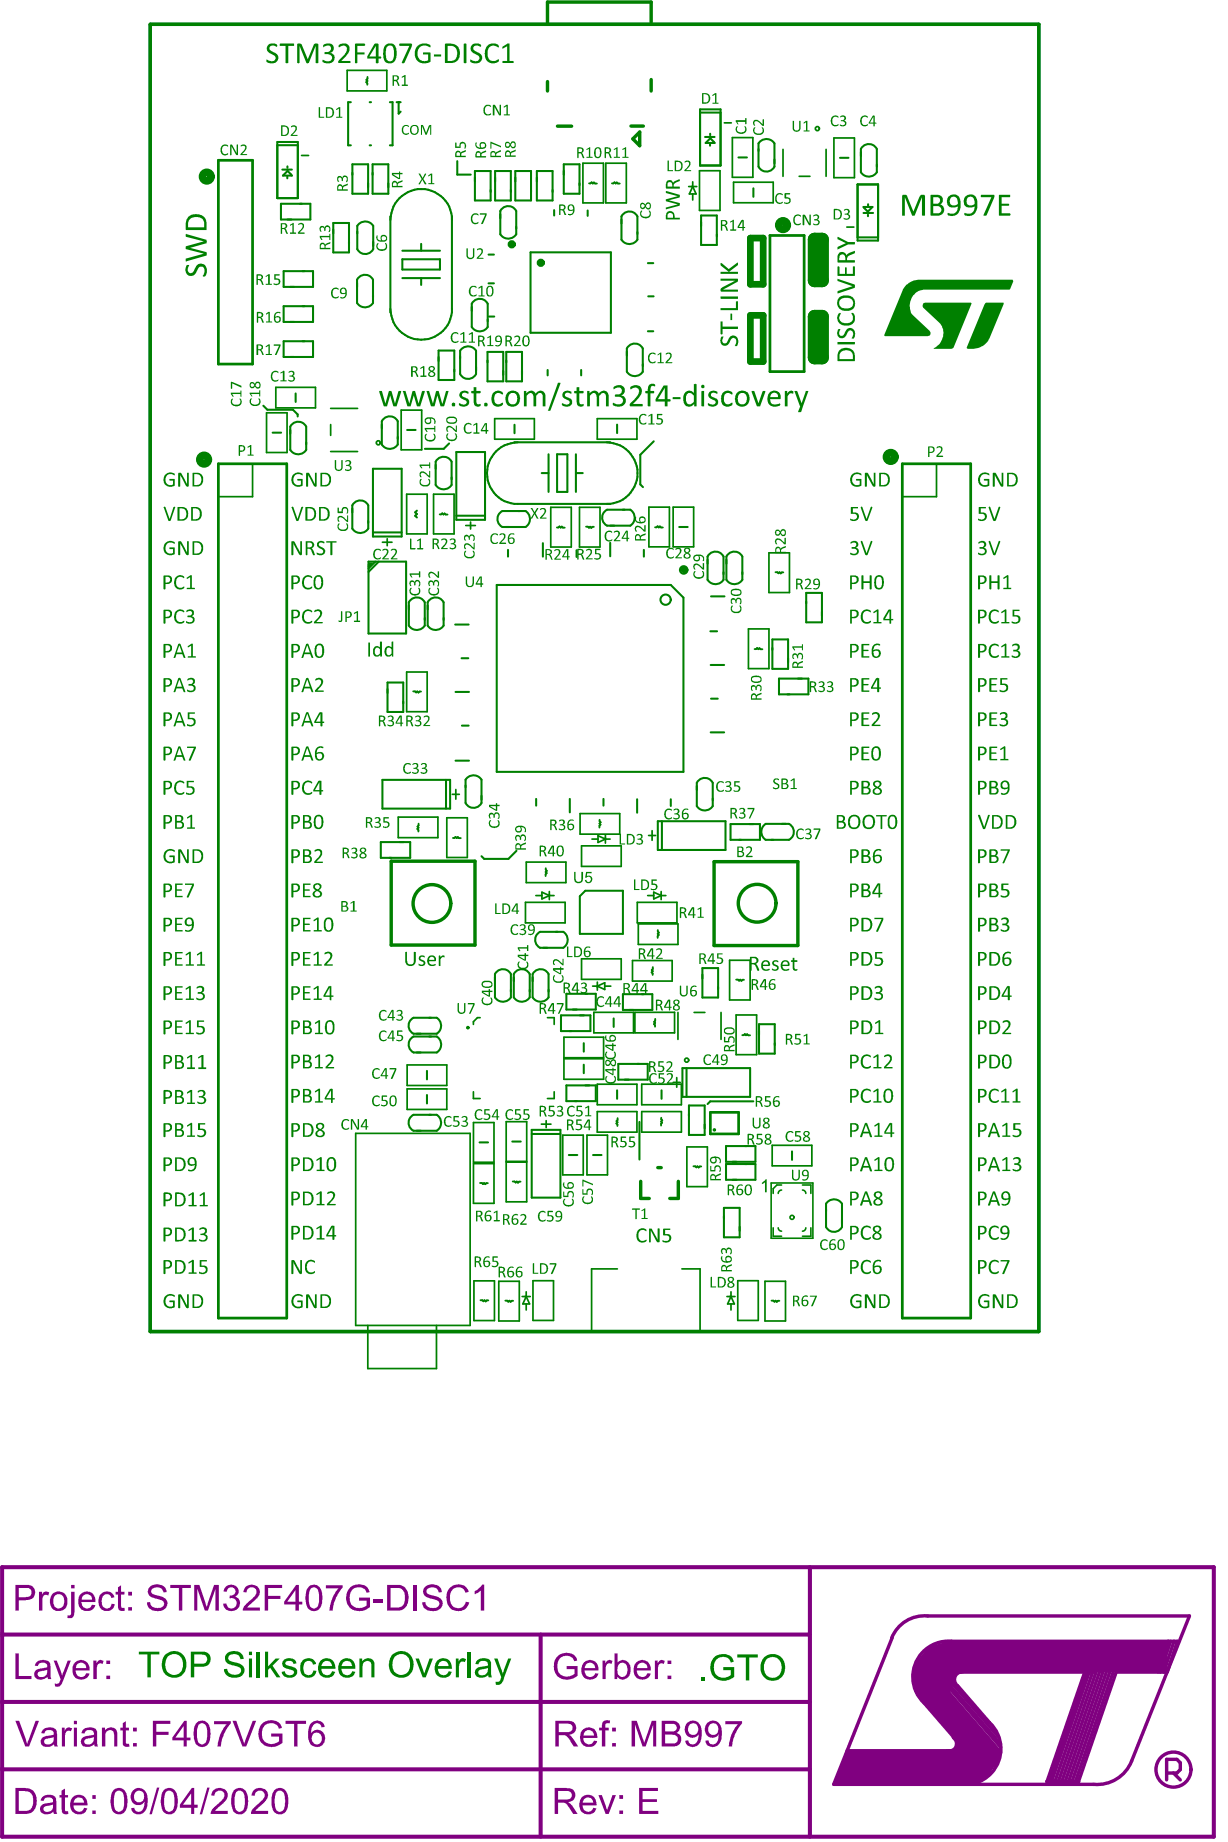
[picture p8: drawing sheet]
<svg xmlns="http://www.w3.org/2000/svg" width="303mm" height="455mm" viewBox="0 0 303 455" stroke-linecap="round" stroke-linejoin="round" font-family="sans-serif">
<path d="M37.1 6h219.3v322.7h-219.3z" fill="none" stroke="#008080" stroke-width=".84"/>
<g fill="#800080">
<path d="M209 432.2h26.1l1.5-2.5 7.4 8.5-2.5 2.3h-35.8z"/>
<path d="M229.2 406.4l4.8-1.2h54v7.6h-51.6l-2.3 5.9-4 4.1-4.7-6.2v-5.5z"/>
</g>
<g fill="none" stroke="#800080" stroke-width=".84">
<path d="M228.9 398.9h64.6l-14.3 35.9M220.2 404.2l-14.5 36.3h64.2M226 417.3l18 20.9M226.8 416.5l17.6 20.4M226.8 417.3l17.6 20.4M227.1 412.8h43.2M227.2 416.1l17.7 20.3M227.7 415.7l17.6 20.3M228.1 415.2l17.6 20.4M228.5 414.8l17.6 20.4M228.7 408.3l17.6 20.4M228.9 409.7l17.6 20.4"/>
<path d="M228.9 412.7l17.6 20.4M228.9 413.5l17.6 20.4M228.9 414.4l17.5 20.1M229.3 411l17.7 20.4M229.3 412.3l17.7 20.3M234.9 405.2h55.7l-2.6 7.6M236.3 416.2l7.9 9M268 411.9l-9.6 27.9M268.6 412l-9.5 27.7M269.1 412l-9.6 27.7M269.9 412l-9.5 27.7M270.8 412l-9.6 27.7"/>
<path d="M271.6 412l-9.5 27.7M272.4 412l-9.5 27.7M273.3 412l-9.5 27.7M274.1 412l-9.5 27.7M275 412l-9.6 27.7M275.7 412.8h12.3M275.7 411.9l-9.6 27.9M288.3 405.2l-2.5 7.6M288.9 405.2l-2.6 7.6M289.7 405.2l-2.5 7.6M228.1 420.4l10.2 11.8h-29.3M287.9 437.7h2.5l.9-.8v-1.7l-.9-.9h-2.5v5.1"/>
<path d="M289.6 437.7l1.7 1.7"/>
</g>
<path d="M.5 386.9h299v66.5h-299zM199.9 386.9v66.5M.5 403.5h199.4M133.4 403.5v49.9M.5 436.8h199.4M.5 420.2h199.4M258.4 439.8h7.7" fill="none" stroke="#800080" stroke-width="1"/>
<g fill="#800080">
<path d="M147.7 443.2h.8l1.3 3.7 1.3-3.7h.9l-1.8 4.6h-.7z"/>
<path d="M157.7 441.4h4.7v.7h-3.8v2.1h3.5v.6h-3.5v2.2h3.8v.8h-4.7z"/>
<path d="M148.9 424.9l.7-.3 .9 .1v.7a.72 .72 0 0 0-.8 0 .72 .72 0 0 0-.3 .7v.4h.8v.7h-.8v4h-.9v-4h-.7v-.7h.7l.1-1.2z"/>
<path d="M155.9 424.8h1.2l1.9 5.4 1.8-5.4h1.1v6.4h-.7v-5.4l-1.9 5.4h-.7l-1.9-5.5v5.5h-.8z"/>
<path d="M179 424.9h4.1v.6l-1.2 1.5-.6 1.4-.5 1.7-.1 1.1h-.9l.5-2.5a7 7 0 0 1 1.8-3h-3.1z"/>
<path d="M137.9 408.6l.4-.3a3.7 3.7 0 0 1 3.6 .5l.5 1.1-.7 .1a2.16 2.16 0 0 0-2.4-1.2 2.16 2.16 0 0 0-1.7 2.1 2.48 2.48 0 0 0 1.1 2.7 2.48 2.48 0 0 0 2.9-.3l.2-.1v-1.1h-2v-.8h2.7v2.4a3.6 3.6 0 0 1-5.5-.6v-.3a3.8 3.8 0 0 1 .9-4.2z"/>
<path d="M148.7 409.9h.7v.7a1.15 1.15 0 0 1 1.7-.6l-.2 .8a.95 .95 0 0 0-1.1 0 .95 .95 0 0 0-.3 1v2.7h-.8z"/>
<path d="M161.6 409.9h.7v.7a1.08 1.08 0 0 1 1.8-.6l-.3 .8a.95 .95 0 0 0-1.1 0 .95 .95 0 0 0-.3 1v2.7h-.8z"/>
<path d="M15.2 442.1l.8-.6v1.7h.8v.5h-.8v3.3l.2 .1h.6l.1 .7-.6 .1a1.05 1.05 0 0 1-1.1-1.3v-2.9h-.5v-.5h.5z"/>
<path d="M38.7 441.3h.6l-1.8 6.6h-.6z"/>
<path d="M51.1 441.3h.6l-1.8 6.6h-.6z"/>
<path d="M52.8 441.8l.2-.1a2.05 2.05 0 0 1 2.1-.1 2.05 2.05 0 0 1 1.1 1.9l-.7 1.3-2.4 2.2h3.1v.8h-4.2v-.2a4.2 4.2 0 0 1 2-2.4 3.1 3.1 0 0 0 1.4-2.1 1.23 1.23 0 0 0-1.4-1 1.23 1.23 0 0 0-1.1 1.2l-.7-.1 .1-.7z"/>
<path d="M62.7 441.8l.2-.1a2.23 2.23 0 0 1 3.1 .7 2.71 2.71 0 0 1-1.2 3l-1.5 1.2-.3 .4h3.2v.8h-4.3a2.71 2.71 0 0 1 1.4-2.1l.3-.3a3.1 3.1 0 0 0 1.7-2.5 1.26 1.26 0 0 0-1.4-.8 1.26 1.26 0 0 0-1 1.2l-.9-.1z"/>
<path d="M3.8 408.2h.8v5.5h3.2v.8h-4z"/>
<path d="M13.2 409.9h.8l1.4 3.8 1.3-3.8h.8l-1.8 4.8a2.15 2.15 0 0 1-1.4 1.7l-.7-.1-.1-.7a1.02 1.02 0 0 0 1.4-1.1z"/>
<path d="M23 409.9h.8v.7a1.08 1.08 0 0 1 1.8-.6l-.3 .8a.95 .95 0 0 0-1 0 .95 .95 0 0 0-.4 1v2.7h-.9z"/>
<path d="M3.8 424.8h.9l2 5.7 2.1-5.7h.8l-2.4 6.4h-1z"/>
<path d="M15.3 426.5h.6v.8a1.21 1.21 0 0 1 1.9-.6l-.3 .7a.94 .94 0 0 0-1 0 .94 .94 0 0 0-.5 1v2.8h-.7z"/>
<path d="M25.1 426.5h.8v.7a1.65 1.65 0 0 1 2-.7 1.65 1.65 0 0 1 1 1.9v2.8h-.7v-2.8a1.14 1.14 0 0 0-1.3-1.3 1.14 1.14 0 0 0-.9 1.5v2.6h-.9z"/>
<path d="M30.3 425.4l.8-.5v1.6h.7v.7h-.7v3.1l.1 .2h.6l.2 .7a1.17 1.17 0 0 1-1.3-.2 1.17 1.17 0 0 1-.4-1.2v-2.6h-.6v-.7h.6z"/>
<path d="M37.7 424.8h4.3v.8h-3.4v1.9h3v.8h-3v2.9h-.9z"/>
<path d="M52.8 424.9h4.2v.6l-1.2 1.5-.6 1.2-.6 1.9-.1 1.1h-.8l.5-2.5a7 7 0 0 1 1.7-3h-3.1z"/>
<path d="M57.4 424.8h.9l2 5.7 2.1-5.7h.8l-2.4 6.4h-1z"/>
<path d="M65 425.2h.1a3 3 0 0 1 4.3 .8l.1 .6-.7 .2a2.07 2.07 0 0 0-1.7-1.4 2.07 2.07 0 0 0-2 .9 3.4 3.4 0 0 0 .1 3.6 2.77 2.77 0 0 0 3.7 0v-1.2h-2v-.8h2.8l-.1 2.4a3.6 3.6 0 0 1-5.3-.3 3.9 3.9 0 0 1 .7-4.8z"/>
<path d="M70.5 424.8h5v.8h-2.1v5.6h-.8v-5.6h-2.1z"/>
<path d="M9.6 393h.8v.7a1.11 1.11 0 0 1 1.8-.6l-.3 .8a.95 .95 0 0 0-1.1 0 .95 .95 0 0 0-.3 1.1v2.6h-.9z"/>
<path d="M24.8 393.6a2.02 2.02 0 0 1 3.5 .7l-.8 .2a1.21 1.21 0 0 0-1.4-.9 1.21 1.21 0 0 0-1 1.4 1.65 1.65 0 0 0 1.1 2.1l.5-.1a.72 .72 0 0 0 .7-.7l.1-.4 .9 .1a2.07 2.07 0 0 1-2.5 1.7 2.07 2.07 0 0 1-1.6-2.5l.3-1.3z"/>
<path d="M29.1 391.9l.8-.5v1.6h.8v.6h-.8v2.9l.1 .4h.7l.1 .7a1.17 1.17 0 0 1-1.3-.1 1.17 1.17 0 0 1-.4-1.2v-2.7h-.6v-.6h.6z"/>
<path d="M37.2 391.5a2.77 2.77 0 0 1 3.7 .7l.2 .8-.8 .1a1.65 1.65 0 0 0-1.2-1.2 1.65 1.65 0 0 0-1.7 .6 1.08 1.08 0 0 0 1.2 1.3l.5 .1a2.19 2.19 0 0 1 2.2 2.4 2.82 2.82 0 0 1-4.8 .2l-.2-.9 .7-.1a1.69 1.69 0 0 0 2.3 1.4 1.03 1.03 0 0 0 1.2-1 1.03 1.03 0 0 0-1.2-1l-.7-.3a1.93 1.93 0 0 1-2.1-2.1l.1-.4z"/>
<path d="M42 391.3h5.1v.7h-2.1v5.6h-.9v-5.6h-2.1z"/>
<path d="M47.9 391.3h1.3l1.8 5.4 1.8-5.4h1.2v6.3h-.8v-5.3l-1.9 5.3h-.8l-1.8-5.4v5.4h-.8z"/>
<path d="M55.8 391.6a1.85 1.85 0 0 1 2.1-.2 1.85 1.85 0 0 1 .9 2l-.7 .7a1.85 1.85 0 0 1 1.1 2.2 1.85 1.85 0 0 1-2 1.4 2.01 2.01 0 0 1-1.9-1l-.3-.8 .9-.1a1.3 1.3 0 0 0 1.5 1.2 1.3 1.3 0 0 0 1-1.6 1.3 1.3 0 0 0-1.8-.8l.1-.7a1.07 1.07 0 0 0 1.4-.9 1.07 1.07 0 0 0-1-1.2 1.07 1.07 0 0 0-1.2 1.2l-.8-.1z"/>
<path d="M60.8 391.5h.1a2.07 2.07 0 0 1 3.2 1.7l-.6 1.4-2.5 2.2h3.1v.8l-4.2-.1a2.98 2.98 0 0 1 1.7-2.3 3.1 3.1 0 0 0 1.7-2.3 1.23 1.23 0 0 0-1.3-1 1.23 1.23 0 0 0-1.2 1.2l-.7-.1 .2-.9z"/>
<path d="M65.3 391.3h4.3v.7h-3.4v2h3v.7h-3v2.9h-.9z"/>
<path d="M80.4 391.4h4.2v.5l-1.7 2.6-.5 1.3-.3 1.8h-.8l.5-2.4a7 7 0 0 1 1.7-3.1h-3.1z"/>
<path d="M86.4 391.9a3.1 3.1 0 0 1 4.6 .5l.2 .6-.7 .2a2.09 2.09 0 0 0-3.7-.6 2.92 2.92 0 0 0 .5 4 3 3 0 0 0 3.2-.3v-1.1h-1.9v-.8h2.7l-.1 2.4a3.6 3.6 0 0 1-5.4-.6l-.1-.2a3.7 3.7 0 0 1 .7-4.1z"/>
<path d="M92.2 394.9h2.4v.8h-2.4z"/>
<path d="M102.1 391.3h.9v6.3h-.9z"/>
<path d="M104.6 391.9a2.69 2.69 0 0 1 4.3 .6l.1 .5-.7 .1a1.65 1.65 0 0 0-1.3-1.2 1.65 1.65 0 0 0-1.7 .6 .92 .92 0 0 0 .9 1.2l.8 .2a2.17 2.17 0 0 1 2.2 2.3 2.67 2.67 0 0 1-4 1.2l-.7-.6-.4-1.2 .9-.1a1.9 1.9 0 0 0 1.3 1.5 1.9 1.9 0 0 0 2-.6 1.02 1.02 0 0 0-.1-1 1.02 1.02 0 0 0-.9-.5l-.7-.3a1.93 1.93 0 0 1-2.1-2.1z"/>
<path d="M111.1 391.9a3 3 0 0 1 4.1 .1l.5 1-.8 .2a1.96 1.96 0 0 0-2.4-1.3 1.96 1.96 0 0 0-1.4 2.2 2.27 2.27 0 0 0 2.2 2.9 1.75 1.75 0 0 0 1.6-1.6l.9 .2a2.8 2.8 0 0 1-4.4 1.7 4 4 0 0 1-.3-5.4z"/>
<path d="M117.1 392.8l1.2-.8 .7-.8h.5v6.4h-.8v-5l-1.4 1h-.2z"/>
<path d="M137.7 442.1v2.2h2a1.09 1.09 0 0 0 1.4-1 1.09 1.09 0 0 0-1.4-1.2zM136.9 441.4h2.9a1.84 1.84 0 0 1 1.9 .8 1.84 1.84 0 0 1 0 2l-.7 .5-.8 .2 1 .8 1.3 2.1h-1.1l-.9-1.5a2.36 2.36 0 0 0-1.5-1.3h-1.3v2.8h-.8z"/>
<path d="M144.1 444.2l-.3 .8h2.6a1.29 1.29 0 0 0-.8-1.2 1.29 1.29 0 0 0-1.5 .4zM143.6 443.6a2.16 2.16 0 0 1 2.6-.3 2.16 2.16 0 0 1 1 2.4h-3.5a1.46 1.46 0 0 0 1.7 1.5l.5-.2 .5-.7 .8 .2a2.2 2.2 0 0 1-2.7 1.3 2.2 2.2 0 0 1-1.5-2.5l.1-.9z"/>
<path d="M152.8 443.2h1v.9h-1zM152.8 447h1v.8h-1z"/>
<path d="M137.9 425.5v2.1h1.9a1.14 1.14 0 0 0 1.2-.3 1.14 1.14 0 0 0 .2-1.3l-.4-.3-.6-.2zM137 424.8h3a1.76 1.76 0 0 1 2.2 1.5 1.76 1.76 0 0 1-1.8 2l.7 .5 1.6 2.4h-1.1l-.9-1.6a1.91 1.91 0 0 0-1.7-1.2h-1.1v2.8h-.9z"/>
<path d="M144.4 427.4l-.4 1.1h2.6a1.34 1.34 0 0 0-.8-1.3 1.34 1.34 0 0 0-1.4 .2zM144 426.8h.1a2.19 2.19 0 0 1 2.3 0 2.19 2.19 0 0 1 1 2.2h-3.4a1.35 1.35 0 0 0 1 1.6 1.35 1.35 0 0 0 1.6-.9l.7 .1a2.16 2.16 0 0 1-3.7 .8 2.97 2.97 0 0 1 .2-3.6z"/>
<path d="M151.1 426.5h.9v.9h-.9zM151.1 430.3h.9v.9h-.9z"/>
<path d="M164.1 425.6v1.8h1.6a.96 .96 0 0 0 1.3-.8 .96 .96 0 0 0-1.1-1zM164.1 428.2v2.2h1.9a1.07 1.07 0 0 0 1.3-1.1 1.07 1.07 0 0 0-1.3-1zM163.3 424.8h2.5a1.59 1.59 0 0 1 1.9 1 1.59 1.59 0 0 1-.8 2 1.76 1.76 0 0 1 1.1 2.1 1.76 1.76 0 0 1-2 1.3h-2.7z"/>
<path d="M170.3 425.7a1.46 1.46 0 0 0-.4 1.8 1.46 1.46 0 0 0 1.7 .7 1.56 1.56 0 0 0 .7-1.6 1.56 1.56 0 0 0-1.2-1.2zM169.6 425.2a2.19 2.19 0 0 1 2.4-.2 2.19 2.19 0 0 1 1.2 2.1v.8a3.3 3.3 0 0 1-1.3 3.2 1.89 1.89 0 0 1-2.8-1.4l.8-.1a1.19 1.19 0 0 0 1.2 1 1.19 1.19 0 0 0 1.1-1.1l.2-1.3a1.92 1.92 0 0 1-2.4 .6 1.92 1.92 0 0 1-1-2.3l.2-.7z"/>
<path d="M175.3 425.7a1.46 1.46 0 0 0-.4 1.8 1.46 1.46 0 0 0 1.7 .7 1.54 1.54 0 0 0 .7-1.6 1.54 1.54 0 0 0-1.2-1.2zM174.6 425.2a2.13 2.13 0 0 1 2.4-.2 2.13 2.13 0 0 1 1.1 2.1 4.1 4.1 0 0 1-1.1 3.9 1.98 1.98 0 0 1-2.9-1v-.3l.8-.1a1.15 1.15 0 0 0 1.1 1 1.15 1.15 0 0 0 1.1-1l.3-1.4a1.98 1.98 0 0 1-2.8 .3 1.98 1.98 0 0 1-.3-2.8z"/>
<path d="M144.8 410.7l-.2 .3-.3 .8h2.6a1.35 1.35 0 0 0-2.1-1.1zM144.1 410.4a2.15 2.15 0 0 1 2.5-.3 2.15 2.15 0 0 1 1.1 2.3h-3.5a1.36 1.36 0 0 0 1 1.5 1.36 1.36 0 0 0 1.6-.8l.9 .1a2.24 2.24 0 0 1-3.1 1.2 2.24 2.24 0 0 1-1-3.1z"/>
<path d="M153 410.6a2.23 2.23 0 0 0 0 3.2 1.38 1.38 0 0 0 1.9-1.6 1.5 1.5 0 0 0-1.3-1.7zM151.6 408.2h.8v2.3a1.9 1.9 0 0 1 2.3-.4 1.9 1.9 0 0 1 .9 2.1 2.19 2.19 0 0 1-2.1 2.5l-1.2-.7v.5h-.7z"/>
<path d="M157.7 410.7l-.4 .5-.1 .6h2.5a1.27 1.27 0 0 0-.6-1.2 1.27 1.27 0 0 0-1.4 .1zM157 410.4l.1-.1a2.16 2.16 0 0 1 2.5-.2 2.16 2.16 0 0 1 1 2.3h-3.5a1.35 1.35 0 0 0 1 1.6 1.35 1.35 0 0 0 1.6-.9l.9 .1a2.2 2.2 0 0 1-2.9 1.3 2.2 2.2 0 0 1-1.2-2.9l.1-.7z"/>
<path d="M164.7 409.9h1v.9h-1zM164.7 413.7h1v.8h-1z"/>
<path d="M4.6 442.1v4.9h1.6a2 2 0 0 0 2-2.5 1.95 1.95 0 0 0-2-2.4zM3.8 441.4h2.4a2.62 2.62 0 0 1 2.8 2.9 3.2 3.2 0 0 1-1.4 3.2l-.9 .3h-2.9z"/>
<path d="M11.1 445.9a.8 .8 0 0 0-.2 1.1 .8 .8 0 0 0 1 .3 1.29 1.29 0 0 0 1.1-1.8zM10.5 443.6a2.41 2.41 0 0 1 3.3 .2l.1 .9v2.7l.2 .4h-.8l-.1-.6a2.15 2.15 0 0 1-3.2-.1 1.55 1.55 0 0 1 1.7-1.9l.5-.1a.7 .7 0 0 0 .9-.7 .7 .7 0 0 0-.9-.7h-.4a.87 .87 0 0 0-1 .9l-.8-.1z"/>
<path d="M18.6 444.1l-.5 .9h2.7a1.27 1.27 0 0 0-.8-1.2 1.27 1.27 0 0 0-1.4 .3zM18.1 443.5a2.18 2.18 0 0 1 2.5-.1 2.18 2.18 0 0 1 1 2.2l-3.5 .1a1.35 1.35 0 0 0 1.1 1.5 1.35 1.35 0 0 0 1.6-.9l.7 .2a2.19 2.19 0 0 1-2.6 1.4 2.19 2.19 0 0 1-1.6-2.5l.2-1z"/>
<path d="M22.8 443.2h.8v.9h-.8zM22.8 447h.8v.8h-.8z"/>
<path d="M28.6 442.3a5.6 5.6 0 0 0 0 4.7 1.23 1.23 0 0 0 1.3 0 1.23 1.23 0 0 0 .6-1.1l.1-1a3.9 3.9 0 0 0-.5-2.5l-.5-.3h-.6zM28.2 441.7a2.14 2.14 0 0 1 2.3 .1 2.14 2.14 0 0 1 .9 2.1l.1 .9a3.1 3.1 0 0 1-1.6 3.1 2.15 2.15 0 0 1-2.6-2.3v-1.3a3.3 3.3 0 0 1 .9-2.6z"/>
<path d="M33.6 442.3a1.46 1.46 0 0 0-.5 1.7 1.46 1.46 0 0 0 1.5 .9l.2-.1a1.54 1.54 0 0 0 .4-2.4l-.7-.3h-.5zM33.1 441.7a2.29 2.29 0 0 1 2.4 .1 2.29 2.29 0 0 1 1 2.3v.4a3.5 3.5 0 0 1-1.3 3.1 1.8 1.8 0 0 1-2.8-1.2l.7-.1a1.24 1.24 0 0 0 1.4 .9 1.24 1.24 0 0 0 1-1.3l.2-1.1a1.9 1.9 0 0 1-2.5 .6 1.9 1.9 0 0 1-.9-2.3l.2-.6z"/>
<path d="M41 442.3a5.6 5.6 0 0 0 0 4.7 1.23 1.23 0 0 0 1.3 0 1.23 1.23 0 0 0 .7-1.1v-1a3.9 3.9 0 0 0-.5-2.5l-.5-.3h-.6zM40.6 441.7a2.14 2.14 0 0 1 2.3 .1 2.14 2.14 0 0 1 .9 2.1l.1 .9a3.1 3.1 0 0 1-1.6 3.1 2.15 2.15 0 0 1-2.6-2.3v-1.3a3.3 3.3 0 0 1 .9-2.6z"/>
<path d="M47.2 442.7l-2.1 2.8h2.1zM47.3 441.4h.6v4.1h.9v.8h-.9v1.5h-.7v-1.5h-2.8v-.8z"/>
<path d="M58.4 442.3a5.7 5.7 0 0 0-.1 4.6 1.2 1.2 0 0 0 1.4 .2 1.2 1.2 0 0 0 .6-1.2l.1-1.3a2.59 2.59 0 0 0-.7-2.4l-.9-.1zM58 441.7a2 2 0 0 1 3.1 1.7l.1 1.5a2.8 2.8 0 0 1-1.5 3 1.95 1.95 0 0 1-2.5-1.9 5 5 0 0 1 .6-4.1z"/>
<path d="M68.3 442.3l-.3 .4-.2 1.2a4.6 4.6 0 0 0 .4 2.9 1.12 1.12 0 0 0 1.3 .4 1.12 1.12 0 0 0 .7-1.2l.2-1.5a2.54 2.54 0 0 0-.8-2.3l-.8-.1zM67.9 441.7a2.03 2.03 0 0 1 3.2 1.8v1.3a2.75 2.75 0 0 1-1.6 3.1 2.03 2.03 0 0 1-2.4-2l-.1-1.4a3 3 0 0 1 .9-2.8z"/>
<path d="M9.5 412.7a.8 .8 0 0 0 0 1.1 .8 .8 0 0 0 1 .2 1.26 1.26 0 0 0 1.1-1.8zM8.9 410.4a2.44 2.44 0 0 1 3.4 .1l.2 .9v2.7l.2 .4h-.9l-.1-.5-.1 .1a1.91 1.91 0 0 1-3.1-.4l-.1-.3a1.51 1.51 0 0 1 1.9-1.5l.5-.1a.64 .64 0 0 0 .8-.3 .64 .64 0 0 0-.3-.9 1.5 1.5 0 0 0-1.9 .5v.2l-.8-.1z"/>
<path d="M19.1 410.8l-.4 1h2.6a1.32 1.32 0 0 0-.8-1.2 1.32 1.32 0 0 0-1.4 .2zM18.5 410.4a2.19 2.19 0 0 1 2.5-.3 2.19 2.19 0 0 1 1.1 2.3h-3.5a1.37 1.37 0 0 0 .9 1.5 1.37 1.37 0 0 0 1.6-.5l.2-.3 .8 .1a2.23 2.23 0 0 1-2.8 1.3 2.23 2.23 0 0 1-1.4-2.8z"/>
<path d="M26.2 409.9h1v.9h-1zM26.2 413.7h1v.8h-1z"/>
<path d="M11.2 429.3a.8 .8 0 0 0-.2 1.1 .8 .8 0 0 0 1.1 .2 1.29 1.29 0 0 0 1.1-1.7zM10.5 427h.1a2.22 2.22 0 0 1 3.4 .4l.1 3.3 .2 .5h-.9l-.1-.6a2.21 2.21 0 0 1-3.1 0l-.2-.6a1.51 1.51 0 0 1 1.9-1.5h.5a.7 .7 0 0 0 .8-.8 .7 .7 0 0 0-.9-.6l-.9 .1-.4 .7h-.8z"/>
<path d="M18.2 424.8h.8v.9h-.8zM18.2 426.5h.8v4.7h-.8z"/>
<path d="M20.8 429.5a.97 .97 0 0 0 .4 1.1 .97 .97 0 0 0 1.2 0l.6-.5 .2-1.2-1.8 .3zM20.7 426.8h.1a2.34 2.34 0 0 1 3 .3l.2 .3v3.1l.2 .7h-.8l-.2-.6a2.24 2.24 0 0 1-2.9 .2 1.49 1.49 0 0 1 0-1.7 1.49 1.49 0 0 1 1.6-.6l.9-.1a.61 .61 0 0 0 .4-.7 .61 .61 0 0 0-.5-.5 1.27 1.27 0 0 0-1.9 .7h-.7z"/>
<path d="M32.8 426.5h1v.9h-1zM32.8 430.3h1v.9h-1z"/>
<path d="M45.3 426.1l-2 2.9h2zM45.5 424.8h.6v4.2h.9v.6h-.9v1.6h-.8v-1.6h-2.8v-.6z"/>
<path d="M49 425.7l-.1 .3a5.7 5.7 0 0 0 .2 4.3 1.21 1.21 0 0 0 1.3 .1 1.21 1.21 0 0 0 .7-1.2v-.9a2.94 2.94 0 0 0-.7-2.7l-.8-.2zM48.9 425a2.16 2.16 0 0 1 3 2.1l.1 1a3.1 3.1 0 0 1-1.6 3.1 2.14 2.14 0 0 1-2.6-2v-.2a4.2 4.2 0 0 1 1-3.9z"/>
<path d="M76.7 425.4a1.92 1.92 0 0 1 2-.6 1.92 1.92 0 0 1 1.4 1.5l-.8 .1a1.12 1.12 0 0 0-1-1 1.12 1.12 0 0 0-1.2 .9l-.2 .4-.1 1.2a1.96 1.96 0 0 1 2.7-.4 1.96 1.96 0 0 1 .4 2.7 2.03 2.03 0 0 1-2.2 1 2.03 2.03 0 0 1-1.6-1.9 5.3 5.3 0 0 1 .6-3.9zM77.4 427.9a1.47 1.47 0 0 0-.4 1.9 1.47 1.47 0 0 0 1.8 .7 1.46 1.46 0 0 0 .5-2 1.46 1.46 0 0 0-1.9-.6z"/>
<path d="M4.6 392v2.3l1.8-.1a1.12 1.12 0 0 0 1.4-1 1.12 1.12 0 0 0-1.3-1.2zM3.8 391.3h2.6a1.89 1.89 0 0 1 2.3 1.8 1.89 1.89 0 0 1-2.2 1.9l-1.9 .1v2.5h-.8z"/>
<path d="M13.7 393.8a2.33 2.33 0 0 0 .1 3 1.51 1.51 0 0 0 1.6-.2 1.51 1.51 0 0 0 .5-1.5 1.38 1.38 0 0 0-.7-1.4 1.38 1.38 0 0 0-1.5 .1zM13 393.4a2.27 2.27 0 0 1 2.7-.2 2.27 2.27 0 0 1 .9 2.5 2.18 2.18 0 0 1-2.5 2 2.18 2.18 0 0 1-1.8-2.6l.2-.8z"/>
<path d="M17.6 391.3h.8v.8h-.8zM17.6 393h.8v4.9a1.33 1.33 0 0 1-1.2 1.6l-.6-.1 .1-.7a.61 .61 0 0 0 .8-.1 .61 .61 0 0 0 .1-.7z"/>
<path d="M20.5 393.9l-.3 1h2.5a1.32 1.32 0 0 0-.8-1.2 1.32 1.32 0 0 0-1.4 .2zM20.2 393.3h.1a2.11 2.11 0 0 1 2.4 0 2.11 2.11 0 0 1 .8 2.2h-3.4a1.35 1.35 0 0 0 .9 1.5 1.35 1.35 0 0 0 1.6-.7l.1-.1 .8 .1a2.22 2.22 0 0 1-2.9 1.3 2.22 2.22 0 0 1-1.2-3l.3-.8z"/>
<path d="M31.6 393h1v.9h-1zM31.6 396.8h1v.8h-1z"/>
<path d="M72.9 392.5l-2 2.9h2zM73.1 391.3h.7v4.1h.8v.7h-.8v1.5h-.9v-1.5h-2.8v-.7z"/>
<path d="M76.6 392.2v.2a5.4 5.4 0 0 0 .1 4.4 1.21 1.21 0 0 0 1.3 .1 1.21 1.21 0 0 0 .6-1.2l.1-1a4.3 4.3 0 0 0-.5-2.5l-.5-.3h-.4zM76.5 391.4a2.16 2.16 0 0 1 2.2 .3 2.16 2.16 0 0 1 .8 2.1 4 4 0 0 1-1 3.7 2.03 2.03 0 0 1-3-1.8 5.2 5.2 0 0 1 .2-3.2z"/>
<path d="M96.4 392v4.8h1.6a1.82 1.82 0 0 0 1.9-2.2 2.13 2.13 0 0 0-1.5-2.6zM95.5 391.3h2.5a2.47 2.47 0 0 1 2.8 2.5 3.3 3.3 0 0 1-1.3 3.5l-.9 .3h-3.1z"/>
</g>
<g fill="none" stroke="#800080" stroke-width=".84">
<path d="M228.9 398.9a8.7 8.7 0 0 0-8.8 5.5M234.9 405.2a8.8 8.8 0 0 0-8.9 5.2 8.8 8.8 0 0 0 2.1 10M237.5 412.7a1.89 1.89 0 0 0-1.9 1.3 1.89 1.89 0 0 0 .7 2.2M235.2 428.9a1.82 1.82 0 0 1 .7 2.2 1.82 1.82 0 0 1-2 1.1M244.2 425.2a8.8 8.8 0 0 1-3.6 15M279.2 434.8a9.1 9.1 0 0 1-9.3 5.7"/>
<circle cx="289.6" cy="436.9" r="4.3"/>
</g>
<circle cx="231.5" cy="435.6" r=".84" fill="#800080"/>
<g fill="none" stroke="#008000" stroke-width=".51">
<path d="M68.4 35.1h5.1v13.8h-5.1zM68.4 35.8h5.1M86.6 25.2h-.7v10.7h.7M91.2 35.9h.4M91.2 25.2h.4M96.2 25.2h.7v10.7h-.7M97.9 25.2h1M98.4 25.2v2.9l.5-.5M112.8 39.8v3.3h3.4M172.8 27h5v13.9h-5zM172.8 27.8h5M174 33.8h2.3"/>
<path d="M175.2 35.6v.4M175.3 33v.4M176.1 35l.2 .3h-2.2l1.2-1.2 .9 .9M182.2 38.9h2.1M187.2 35.4v5.7M191.1 35.4v5.7M207.3 39h2.1M212.4 36.8v5.7M216.4 36.8v5.7M69.3 50.3h7.3v3.9h-7.3zM69.7 41.9h2.3M70.9 43.6v.4"/>
<path d="M70.9 41.1v.3M71.8 43.1l.2 .2h-2.2l1.2-1.1 .9 .9M82.2 55h3.9v7.3h-3.9zM87 40.6h3.8v7.2h-3.8zM88.2 55.8v5.7M91.9 40.6h3.9v7.2h-3.9zM92.1 55.8v5.7M96.3 54.3a7.6 7.6 0 0 1 7.2-7.7 7.6 7.6 0 0 1 8 6.8v23.7a7.6 7.6 0 0 1-8 6.8 7.6 7.6 0 0 1-7.2-7.6M96.3 53.4v23.7M117.2 42.2h3.9v7.3h-3.9zM122.2 42.2h3.9v7.3h-3.9zM123.5 52.1v5.7"/>
<path d="M127.2 42.2h3.8v7.3h-3.8zM127.4 52.1v5.7M132.5 42.2h3.9v7.3h-3.9zM136.7 51.9v1.3M139.1 40.6h3.9v7.2h-3.9zM145 52v1.3M153.4 53.4v5.8M157.3 53.4v5.8M173 53.2h3.9v7.3h-3.9zM185.9 46.5v2.1M211.6 45.5h5.1v13.9h-5.1zM211.6 58.6h5.1"/>
<path d="M213.1 52.6h2.4M213.3 51.3l.9 .9 1.1-1.1h-2.2l.3 .3M214.2 53v.4M214.2 50.4v.4M70 75.6h7.3v3.9h-7.3zM70 66.9h7.3v3.9h-7.3zM88.1 69.1v5.7M92 69.1v5.7M99.3 64h9.3v2.5h-9.3zM99.3 68.7h9.3M99.3 61.9h9.3M103.9 60.2v1.7"/>
<path d="M103.9 68.7v1.6M116.4 75v5.7M120.4 75v5.7M120.6 69.9h1.3M120.6 62.8h1.3M120.6 78.1h1.4M130.9 62.3h19.9v19.9h-19.9zM159.9 65h1.3M160 73.2h1.3M70 84.2h7.3v3.9h-7.3zM73 97.1v2.1M108.2 86.5h3.9v7.3h-3.9z"/>
<path d="M113.5 86.6v5.7M117.5 86.6v5.7M120.3 86.9h3.9v7.2h-3.9zM124.9 86.9h3.9v7.2h-3.9zM135.1 91.3v1.4M143.4 91.3v1.4M154.7 86v5.8M158.6 86v5.8M159.9 81.8h1.3M65 100.2l1 1h6.3l1.2 1.1v.5M67.3 106.8h2.1M71.6 105.3v5.8"/>
<path d="M75.6 105.3v5.8M92 115.7h7.1v16.8h-7.1zM94.2 104v5.7M98.2 104v5.7M100.5 106.1h2.1M107.5 114v5.7M110.8 109.5l-1.3 1.3h-4.6M111.4 114v5.7M112.6 111.6h7.1v16.7h-7.1zM126.9 109.2h23.7M127 104.9v2.1M127.8 109.2a7.6 7.6 0 0 0-7.6 7.2 7.6 7.6 0 0 0 6.7 8h23.7a7.6 7.6 0 0 0 6.7-8 7.6 7.6 0 0 0-7.6-7.2"/>
<path d="M133.7 116.8h1.7M135.4 112.1v9.3M137.5 112.1h2.5v9.3h-2.5zM142.1 116.8h1.7M142.1 112.1v9.3M152.3 104.8v2.1M161.3 108.9l-3.3 3.4v7.3l.7 .7M86.9 124.8v5.7M90.9 124.8v5.7M90.9 138.6h9.3v17.8h-9.3zM91.4 139.1l-.5 .4M91.8 139.1l-.9 .8"/>
<path d="M92 131.4h7.1M92.6 138.6l-1.7 1.7M93.5 138.6l-2.6 2.6M102.9 126.1l-.4 .4 .4 .4-.4 .4 .4 .5M112.6 127.3h7.1M124 130.1h5.7M124 126.2h5.7M125.4 135.8v1.6M134 134.1v3.3M142.3 135.8v1.7M149.8 129.8h5.7M149.8 125.8h5.7"/>
<path d="M150.6 134v3.3M158.9 135.8v1.6M167.6 130.1h2.1M174.6 137.4v5.7M178.5 137.4v5.7M179.3 137.4v5.7M183.2 137.4v5.7M100.9 148.7v5.7M104.8 148.7v5.7M105.5 148.7v5.7M109.5 148.7v5.7M112.3 154.2h3.3"/>
<path d="M122.6 144.4h42.9l3.2 3.1v43h-46.1zM175.3 155.8h1.7M175.5 147.2h3.3M190.6 157.9h3.9v7.2h-3.9zM199 146.4h3.8v7.2h-3.8zM95.6 168.5h3.9v7.3h-3.9zM112.4 170.8h3.3M113.9 162.5h1.7M114 179.1h1.6M175.4 164.2h3.3M175.5 172.5h1.6M192.2 167.5h7.3v3.9h-7.3z"/>
<path d="M94.4 192.5h16.7v7.1h-16.7zM110.1 192.5v7.1M112.4 187.8h3.3M114.9 192.5v5.7M118.8 192.5v5.7M132.3 197.2v1.7M140.6 197.2v3.4M148.9 197.2v1.7M157.2 197.3v3.3M165.5 197.3v1.7M172 193.3v5.7M175.4 180.8h3.3"/>
<path d="M175.9 193.3v5.7M94 207.9h7.2v3.9h-7.2zM127.5 210l-2 2h-6l-.7-.6M162.3 202.7h16.7v7.1h-16.7zM163.3 202.7v7.1M180.3 203.4h7.2v3.9h-7.2zM189 207.3h5.7M189 203.4h5.7M133.3 234h5.7M133.3 230h5.7M173.3 239h3.9v7.3h-3.9zM102 251.3h5.8"/>
<path d="M102 255.2h5.8M102.1 255.9h5.7M102.1 259.8h5.7M122.1 240.5v5.7M126.1 240.5v5.7M126.8 240.5v5.7M130.7 240.5v5.7M131.4 240.5v5.7M135.4 240.5v5.7M138.4 250.7h7.3v3.8h-7.3zM139.8 245.3h7.2v3.9h-7.2zM144.1 257.5v2.1"/>
<path d="M151.4 251.4v2.1M153.7 245.4h7.3v3.9h-7.3zM187.3 252.8h3.9v7.3h-3.9zM102 275.2h5.8M102 279.1h5.8M105.4 264.4v2.1M105.4 270.3v2.1M131.2 278.9h7.1v16.8h-7.1zM131.2 279.9h7.1M139.8 267.9h7.2v3.9h-7.2zM144.1 262.8v2.1M152.3 269.2v2.1"/>
<path d="M152.6 262.6h7.2v3.9h-7.2zM157.8 277v9.3M163.3 269.2v2.1M168.4 263.7h16.7v7.1h-16.7zM169.4 263.7v7.1M170 272.9h3.9v7.3h-3.9zM185.9 271.9h-10.6l-.7 .7M118.3 282h2.1M126.4 281.8h2.1M140.4 285.1h2.1M146.3 285.1h2.1M178.6 298.2h3.9v7.2h-3.9z"/>
<path d="M179.2 287.4h7.2v3.9h-7.2zM179.2 282.9h7.2v3.9h-7.2zM195.4 284.2v2.1M203.8 297.2v5.7M207.8 297.2v5.7"/>
</g>
<g fill="none" stroke="#008000" stroke-width=".47">
<path d="M90.7 19v.5l-.3 .2 .3 .3-.3 .3 .2 .3v.3M145.4 45.3h.3l.3-.3 .3 .3 .3-.3 .2 .3h.5M151 45.3h.4l.2-.3 .3 .3 .3-.3 .3 .3h.4M108.5 127h.4l.2-.3 .3 .3 .3-.2 .3 .2h.4M137.4 130.2h.4l.3-.2 .3 .3 .2-.3 .3 .3h.5M144.6 130h.5l.2 .3 .3-.3 .3 .3 .3-.2h.3M161.6 130.2h.4l.3-.3 .3 .3 .2-.3 .3 .3h.5M191.4 141.3h.4l.3 .2 .3-.2 .3 .3 .2-.3h.4M102 170.7h.4l.3 .2 .3-.2 .3 .3 .2-.3h.4M186.2 160.2h.4l.2-.2 .3 .3 .3-.3 .3 .3h.4M103.3 203.3v.5l-.3 .3 .3 .2-.3 .3 .3 .3v.4M111.8 206.9h.3l.3-.3 .3 .3 .3-.3 .2 .3h.5"/>
<path d="M134.7 214.3v.4l.2 .3-.3 .3 .3 .2-.3 .3v.5M148 202.4v.3l.2 .3-.3 .3 .3 .3-.3 .2v.5M161.1 238.7v.5l-.3 .3 .3 .2-.3 .3 .3 .3v.4M162.3 229.6v.4l.3 .2-.3 .3 .3 .3-.3 .3v.4M161.7 251.5v.5l-.3 .3 .3 .2-.3 .3 .2 .3v.4M181.7 241.8h.4l.3 .3 .3-.3 .3 .3 .2-.2h.4M183.2 255.5h.3l.3-.2 .3 .3 .3-.3 .2 .3h.5M152.4 276v.5l-.3 .3 .3 .2-.3 .3 .3 .3v.4M163.2 275.9v.4l.2 .3-.3 .3 .3 .2-.3 .3v.5M118.5 292h.4l.3 .3 .3-.3 .3 .3 .2-.2h.4M126.5 291.7h.5l.3 .2 .2-.2 .3 .3 .3-.3h.4M171.1 287.9h.5l.2 .3 .3-.3 .3 .3 .3-.2h.3"/>
<path d="M118.6 321h.4l.3 .3 .3-.3 .3 .3 .2-.3h.4M124.7 321.1h.5l.2 .3 .3-.3 .3 .3 .3-.3h.3M190.4 321.1h.5l.2 .3 .3-.3 .3 .3 .3-.3h.3"/>
</g>
<g fill="none" stroke="#008000" stroke-width=".42">
<path d="M85.7 17.4h9.8v5h-9.8zM74.4 38.4h1.7M178.7 30.3h1.8M180.7 34h5.1v9.8h-5.1zM193.2 36.9v6.6M203.9 36.9v6.6M205.8 34.1h5v9.8h-5zM143.8 40.3h5.1v9.8h-5.1zM149.5 40.3h5.1v9.8h-5.1zM169.9 46.1h2M170.9 44.9v1.2M170.9 47.9v1.5"/>
<path d="M170.9 46.1l.9 1.8h-1.7zM172.6 42.1h5.1v9.9h-5.1zM181 45h9.8v5.1h-9.8zM197.2 43.5h2.7M209 56.1h1.7M68.1 95.6h9.8v5.1h-9.8zM62.3 114.6v8h-8.5M65.8 101.9h5v9.8h-5zM81.6 104.8v2.7M81.6 111.5h6.6M81.6 100.8h6.6M99 101.2h5.1v9.8h-5.1z"/>
<path d="M122.1 103.4h9.8v5h-9.8zM147.4 103.4h9.8v5h-9.8zM231.1 114.6v8h-8.5M94.4 133.9h2.3M95.6 133v1.7M100.3 122h5.1v9.8h-5.1zM107 122h5.1v9.8h-5.1zM114.9 129.7h2.4M116.1 128.9v1.7M135.9 125.2h5.1v9.8h-5.1zM143 125.2h5.1v9.8h-5.1zM160.1 125.2h5.1v9.8h-5.1z"/>
<path d="M166.1 125.2h5.1v9.8h-5.1zM189.8 136.5h5v9.8h-5zM184.7 155.3h5.1v9.8h-5.1zM100.3 165.9h5.1v9.8h-5.1zM111.6 196.1h1.7M112.5 194.9v2.4M98.3 201.7h9.8v5.1h-9.8zM110.3 201.9h5v9.8h-5zM129.9 212.8h9.8v5.1h-9.8zM143.1 200.9h9.8v5h-9.8zM143.5 208.8h9.8v5.1h-9.8zM146.1 207.1h1.5"/>
<path d="M147.6 206.3l1.8 .8-1.8 .9zM149.4 207.1h1.2M149.4 206.1v2M160.1 206.3h1.7M160.9 205.1v2.3M129.7 222.8h9.8v5h-9.8zM132.2 221.1h1.5M133.7 220.3l1.9 .8-1.9 .8zM135.6 221.1h1.1M135.6 220.1v2M143.5 236.7h9.8v5.1h-9.8zM156.1 237.1h9.8v5.1h-9.8z"/>
<path d="M157.3 222.8h9.8v5h-9.8zM157.5 228.1h9.8v5.1h-9.8zM159.8 221.1h1.5M161.3 220.3l1.9 .8-1.9 .8zM163.2 221.1h1.1M163.2 220.1v2M180 237.1h5.1v9.8h-5.1zM118.5 251.2h-.7l-1 1v.7M135.1 251.2h1.7v1.7M139.2 256.1h9.8v5h-9.8zM146.2 243.4h1.2M146.5 249.9h9.8v5.1h-9.8z"/>
<path d="M147.4 243.4l1.8-.8v1.7zM147.4 242.4v2M149.2 243.4h1.5M156.7 249.9h9.8v5.1h-9.8zM167.3 249.9v6.7M171.3 249.9h2.6M177.9 249.9v6.7M181.7 250.6h5v9.8h-5zM87.8 279.8h28.2v47.4h-28.2zM100.5 262.9h9.8v5.1h-9.8zM100.5 268.8h9.8v5.1h-9.8zM116.8 269.5v1.7h1.7"/>
<path d="M116.8 277.1h5.1v9.8h-5.1zM124.9 276.9h5.1v9.8h-5.1zM133.6 277.5h2.4M134.8 276.7v1.7M136.8 269.5v1.7h-1.7M139.2 261.4h9.8v5h-9.8zM147.4 267.7h9.8v5h-9.8zM147.4 274.4h9.8v5.1h-9.8zM158.4 267.7h9.7v5h-9.7zM158.4 274.4h9.7v5.1h-9.7zM166.1 267.2h1.8M167 266v2.4"/>
<path d="M116.8 287.3h5.1v9.8h-5.1zM124.9 286.9h5.1v9.8h-5.1zM138.9 280.2h5v9.8h-5zM144.8 280.2h5.1v9.8h-5.1zM169.5 283.1h5.1v9.8h-5.1zM190.6 282.7h9.7v5.1h-9.7zM117 316.2h5v9.8h-5zM123.1 316.3h5v9.8h-5zM129.9 318.9v1.2M131.5 316.2h5.1v9.8h-5.1zM152.4 313.2h-6.4v15.4h26.8v-15.4h-4.5M180.4 318.9v1.2"/>
<path d="M182.1 316.2h5v9.8h-5zM188.8 316.3h5v9.8h-5zM90.8 327.2v10.7h16.9v-10.7M128.9 320.1h2M129.9 320.1l.8 1.8h-1.7zM129.9 321.9v1.5M179.4 320.1h2M180.4 320.1l.8 1.8h-1.6zM180.4 321.9v1.5"/>
</g>
<path d="M37.1 6h219.3v322.7h-219.3zM160.7 5.5v-5h-25.6v5.2M160.7 19.6v2.9M135.1 20.1v2.4M137.6 31.1h3.5M155.7 31.1h3.1M157.9 32.6v3.4l-1.7-1.7zM96.5 212.6h20.7v20.7h-20.7zM176.2 212.7h20.7v20.7h-20.7zM158.1 291.6v4.3h2.1M162.3 288.3h.9M167.4 291.6v4.3h-2.1" fill="none" stroke="#008000" stroke-width=".84"/>
<path d="M185.2 58.8h3.1v11.4h-3.1zM185.2 77.9h3.1v11.4h-3.1z" fill="none" stroke="#008000" stroke-width="1.7"/>
<path d="M190.3 292h10.3v13.7h-10.3zM192.9 292.5h-1.2l-.9 1v1.1M198 292.5h2.1v2.1M190.8 303.1v2.1h2.1M200.1 303.1v2.1h-2.1" fill="none" stroke="#008000" stroke-width=".4"/>
<path d="M144.4 219.9h9.3v10.6h-10.6v-9.3z" fill="none" stroke="#008000" stroke-width=".5"/>
<path d="M175.3 274.6h7v5.3h-7z" fill="none" stroke="#008000" stroke-width=".66"/>
<path d="M201 59.1h1.9v10.1h-1.9zM201 78.2h1.9v10.1h-1.9z" fill="none" stroke="#008000" stroke-width="3.3"/>
<path d="M53.9 39.6h8.4v50.3h-8.4zM190 58.1h8.4v33.6h-8.4zM53.9 114.5h16.9v210.9h-16.9zM222.7 114.5h16.8v210.9h-16.8z" fill="none" stroke="#008000" stroke-width=".68"/>
<g fill="#008000">
<path d="M71.6 55.4l.6-.4 .3 .1v2.3h.5v.3h-1.4v-.3h.6v-2l-.6 .4z"/>
<path d="M73.7 55.2h.1a.82 .82 0 0 1 1.1 .2 .82 .82 0 0 1-.2 1.1l-.8 .9h1.2v.3l-1.6-.1v-.2l.7-.7a.93 .93 0 0 0 .2-1.3l-.8 .1z"/>
<path d="M86.5 222.8l.7-.4h.3v2.4h.5v.2h-1.5v-.2h.6v-2l-.5 .3z"/>
<path d="M84.1 150.9h.4v2a.51 .51 0 0 1-.3 .6 .51 .51 0 0 1-.7-.2v-.2l.3 .1a.27 .27 0 0 0 .4 0 .27 .27 0 0 0-.1-.4z"/>
<path d="M87.3 151.3l.8-.5 .3 .1v2.3h.5v.4l-1.6-.1 .1-.3h.6v-1.9l-.6 .3z"/>
<path d="M82.6 113.6h.4v1.7a.64 .64 0 0 0 .6 .7 .64 .64 0 0 0 .6-.7l.1-1.7h.3v1.7a.97 .97 0 0 1-1 1 .97 .97 0 0 1-1-1z"/>
<path d="M85.2 113.8l.4-.2a.7 .7 0 0 1 1 .3 .7 .7 0 0 1-.4 1 .77 .77 0 0 1 .4 1 .77 .77 0 0 1-1.1 .3 .25 .25 0 0 1-.4-.1 .25 .25 0 0 1 .1-.3 .61 .61 0 0 0 .8 .2 .61 .61 0 0 0 .3-.7l-.3-.3h-.6v-.2h.3a.48 .48 0 0 0 .5-.8 .48 .48 0 0 0-.9 .1z"/>
<path d="M99.2 18.9l.9-.4v2.4h.5v.3h-1.4v-.3h.5v-2l-.5 .4z"/>
<path d="M121.6 310.1l1.3 .1-.1 .3h-.9v.7a.86 .86 0 0 1 1.1 .8 .86 .86 0 0 1-1.1 .8h-.3a.19 .19 0 0 1-.2-.1 .19 .19 0 0 1 0-.3l.3 .1a.59 .59 0 0 0 .8-.2 .59 .59 0 0 0-.2-.8h-.8z"/>
<path d="M119.2 246.3h.2a.96 .96 0 0 0 .1 1.3 .96 .96 0 0 0 1.3 .1 .82 .82 0 0 0 .2-1.3v-.1a.84 .84 0 0 1 .4 1.3v.2l-.6 .3h-.8a1.11 1.11 0 0 1-1-.6 1.11 1.11 0 0 1 .2-1.2z"/>
<path d="M188.1 291.9l.8-.8h.3v3.2h-.4v-2.4l-.8 .4z"/>
<path d="M185.7 275.9h.4v1.7a.63 .63 0 0 0 .6 .7 .63 .63 0 0 0 .6-.7v-1.7h.4v1.7a.97 .97 0 0 1-1 1 .97 .97 0 0 1-1-1z"/>
<path d="M191.7 47.8l.4-.1a.83 .83 0 0 1 1.1 .4l-.2 .1a.86 .86 0 0 0-1-.1 .86 .86 0 0 0-.4 1 .89 .89 0 0 0 .6 .9 .89 .89 0 0 0 1-.2 .73 .73 0 0 1-1.1 .5 1.54 1.54 0 0 1-.4-2.5z"/>
<path d="M193.7 47.7h1.2l.1 .1-.1 .2h-.9v.8a.84 .84 0 0 1 1.1 .9 .84 .84 0 0 1-1.3 .6 .25 .25 0 0 1-.3-.1 .25 .25 0 0 1 .1-.3h.1a.6 .6 0 0 0 .9 0 .6 .6 0 0 0-.2-.9h-.7z"/>
<path d="M205.4 28.7l.3-.1a.98 .98 0 0 1 1.2 .4l-.1 .1a.96 .96 0 0 0-1.2 .1 .96 .96 0 0 0-.1 1.2 .94 .94 0 0 0 1.4 .2 .7 .7 0 0 1-1 .6 1.6 1.6 0 0 1-.5-2.5z"/>
<path d="M207.5 28.6a.73 .73 0 0 1 1.1 .1 .73 .73 0 0 1-.2 1.1h-.1a.77 .77 0 0 1 .4 1 .77 .77 0 0 1-1.1 .3 .25 .25 0 0 1-.3-.1 .25 .25 0 0 1 0-.3 .64 .64 0 0 0 .8 .3 .64 .64 0 0 0 .4-.7l-.2-.3-.8-.1v-.2h.3a.47 .47 0 0 0 .5-.7 .47 .47 0 0 0-.8-.1l-.2 .1z"/>
<path d="M212.7 28.7a.86 .86 0 0 1 1.5 .3l-.1 .1a.92 .92 0 0 0-1.2-.1 .92 .92 0 0 0-.2 1.2 .93 .93 0 0 0 1.5 .5 .9 .9 0 0 1-1.5 .3 1.63 1.63 0 0 1 0-2.3z"/>
<path d="M57.3 98.4l.2 .1a.89 .89 0 0 0 0 1.2 .89 .89 0 0 0 1.1 .2 .8 .8 0 0 0 .7-.5 .8 .8 0 0 0-.2-.9l.1-.1a1.11 1.11 0 0 1 .3 1.4 1.11 1.11 0 0 1-1.4 .5 1.15 1.15 0 0 1-1-.7 1.15 1.15 0 0 1 .2-1.2z"/>
<path d="M57 96.9h2.3v-.5h.3v1.5h-.3v-.6h-2l.3 .5v.1h-.2l-.4-.6z"/>
<path d="M57 94.2l2.6 1v.5l-2.3-1v1.2l-.3 .1z"/>
<path d="M72 31a.86 .86 0 0 1 1.2 .3 .86 .86 0 0 1-.3 1.2l-.7 .8h1.2v.3h-1.7l.1-.4 .6-.6a.82 .82 0 0 0 .3-1.3l-.9 .1z"/>
<path d="M83.5 129.2h.3a.99 .99 0 0 0 0 1.3 .99 .99 0 0 0 1.3 .2 .87 .87 0 0 0 .3-1.5h.2a1.11 1.11 0 0 1 .2 1.5 1.11 1.11 0 0 1-1.4 .4h-.2a1.15 1.15 0 0 1-.7-1.9z"/>
<path d="M83.5 127.4h.1a1.24 1.24 0 0 1 1.5 .6l.6 .5v-1.2l.1-.1 .1 1.7h-.2l-.9-.9a.68 .68 0 0 0-.7-.3 .68 .68 0 0 0-.6 .5l.3 .5a.48 .48 0 0 1-.5-.2 .48 .48 0 0 1 0-.6z"/>
<path d="M83.3 125.3h.3v1h.7a.87 .87 0 0 1 1.2-1.1 .87 .87 0 0 1 .2 1.6h-.2l.1-.2a.58 .58 0 0 0-.3-1 .58 .58 0 0 0-.7 .7v.4h-1.2z"/>
<path d="M83.5 43.4l.7 .1 .3 .5a.61 .61 0 0 1 .3-.6 .61 .61 0 0 1 .7 0 1.13 1.13 0 0 1 .1 1.6l-.2-.1a.69 .69 0 0 0-.3-1.2l-.5 .3v.7l-.3-.1v-.2a.46 .46 0 0 0-.7-.5 .46 .46 0 0 0 0 .8l.1 .1a.48 .48 0 0 1-.5-.2 .48 .48 0 0 1 0-.6v-.2z"/>
<path d="M93.2 60l.2 .1-.1 .2a.91 .91 0 0 0 .2 1.1 .91 .91 0 0 0 1.1 .1 .81 .81 0 0 0 .4-1.3v-.2a.86 .86 0 0 1 .4 1.4 1.44 1.44 0 0 1-1.5 .5 1.44 1.44 0 0 1-1.1-1z"/>
<path d="M106 145.1l.2 .1a.89 .89 0 0 0 0 1.1 .89 .89 0 0 0 1.1 .3 .89 .89 0 0 0 .7-.5 .89 .89 0 0 0-.2-1 .86 .86 0 0 1 .4 1.4l-.2 .3-.7 .2h-.8a1.14 1.14 0 0 1-.5-1.9z"/>
<path d="M106 143.3h.7l.3 .5a.71 .71 0 0 1 .9-.6 .71 .71 0 0 1 .5 1v.2a.34 .34 0 0 1-.2 .4 .34 .34 0 0 1-.4 0 .64 .64 0 0 0 .3-.8 .64 .64 0 0 0-.7-.4l-.2 .2v.7h-.4v-.3a.45 .45 0 0 0-.6-.5 .45 .45 0 0 0-.1 .7l.1 .3a.72 .72 0 0 1-.3-1.2z"/>
<path d="M106 141.2a1.39 1.39 0 0 1 1.6 .6l.4 .4v-1.2h.4v1.7h-.4l-.7-.7a.86 .86 0 0 0-1.3-.2l.2 .8a.59 .59 0 0 1-.5-.3 .59 .59 0 0 1 0-.7z"/>
<path d="M103.8 118.2h.3a.99 .99 0 0 0 0 1.3 .99 .99 0 0 0 1.3 .2 .87 .87 0 0 0 .3-1.5h.1a1.11 1.11 0 0 1 .2 1.5 1.11 1.11 0 0 1-1.4 .4h-.1a1.15 1.15 0 0 1-.7-1.9z"/>
<path d="M103.8 116.5h.1a1.24 1.24 0 0 1 1.5 .5l.5 .5v-1.2l.2-.1 .1 1.7h-.3l-.8-.9a.68 .68 0 0 0-.7-.3 .68 .68 0 0 0-.6 .5l.3 .5a.48 .48 0 0 1-.6-.2 .48 .48 0 0 1 0-.5z"/>
<path d="M103.5 114.7h2.4v-.5l.2-.1 .1 1.5h-.3v-.6h-2l.3 .5-.2 .1-.5-.6z"/>
<path d="M105 107.2h.3a.92 .92 0 0 0 0 1.1 .92 .92 0 0 0 1.1 .3 .8 .8 0 0 0 .8-.5 .8 .8 0 0 0-.3-.9v-.1a.96 .96 0 0 1 .6 .9 .96 .96 0 0 1-.6 .9l-.5 .1a1.25 1.25 0 0 1-1.3-.3 1.25 1.25 0 0 1-.2-1.4z"/>
<path d="M104.8 105.6h2.4v-.5h.2v1.5h-.2v-.6h-2.1l.4 .5v.2h-.3l-.4-.7z"/>
<path d="M103.3 42.9h.4l.6 1.1 .5-1.1h.4l-.7 1.3 .7 1.3h-.4l-.6-1.1-.6 1.1h-.3l.8-1.3z"/>
<path d="M105.7 43.3l.6-.4h.4v2.3h.5v.3l-1.5-.1v-.2h.6v-2l-.6 .3z"/>
<path d="M110.4 107l.2 .1a.95 .95 0 0 0 0 1.2 .95 .95 0 0 0 1.2 .2h.1a.82 .82 0 0 0 .6-.6 .82 .82 0 0 0-.3-.8 .42 .42 0 0 1 .5 .1 .42 .42 0 0 1 0 .5v.2a1.24 1.24 0 0 1-1.7 1 1.12 1.12 0 0 1-.6-1.9z"/>
<path d="M110.4 105.2l.7-.1 1.4 1.1v-1.2h.2v1.7h-.3l-.7-.7a.7 .7 0 0 0-.6-.5 .7 .7 0 0 0-.7 .5l.2 .5a.48 .48 0 0 1-.5-.2 .48 .48 0 0 1 0-.6z"/>
<path d="M112.4 35.2h.3v1h.7a.79 .79 0 0 1 .4-1.1 .79 .79 0 0 1 1.1 .4v.2a.67 .67 0 0 1-.3 1v-.3a.6 .6 0 0 0 0-.8 .6 .6 0 0 0-.8-.1 .6 .6 0 0 0-.1 .8v.2h-1.4z"/>
<path d="M127.3 206.2a.7 .7 0 0 1 1.1 .4 .71 .71 0 0 1 .9-.6 .71 .71 0 0 1 .5 1v.3a.3 .3 0 0 1-.2 .3 .3 .3 0 0 1-.3 0 .61 .61 0 0 0 .2-.8 .61 .61 0 0 0-.7-.3l-.2 .1v.7l-.2 .1-.1-.4a.48 .48 0 0 0-.7-.5 .48 .48 0 0 0-.1 .8l.1 .2a.19 .19 0 0 1-.3 .1 .19 .19 0 0 1 0-.3l-.2-.6z"/>
<path d="M131 125.4h.4l.5 1 .6-1h.3l-.6 1.3 .7 1.3h-.4l-.6-1.1-.6 1.1h-.3l.7-1.3z"/>
<path d="M133.4 125.5l.2-.1a.88 .88 0 0 1 1.1 .4 .88 .88 0 0 1-.3 1.1l-.7 .9h1.2v.2h-1.7v-.3l.8-.7a.93 .93 0 0 0 .1-1.3l-.9 .2z"/>
<path d="M139.2 295.9l.3 .1a.96 .96 0 0 0 .1 1.3 .96 .96 0 0 0 1.2 .1 .82 .82 0 0 0 .3-1.3v-.2a.84 .84 0 0 1 .3 1.4v.2l-.6 .3h-.7a1.11 1.11 0 0 1-1.1-.6 1.11 1.11 0 0 1 .2-1.3z"/>
<path d="M139 294.2h.2v1h.8a.88 .88 0 0 1 1-1.2 .88 .88 0 0 1 .5 1.4v.2h-.3a.72 .72 0 0 0 .1-.9 .72 .72 0 0 0-.9-.3l-.1 1.1h-1.2z"/>
<path d="M144 295.4h.2a.96 .96 0 0 0 .1 1.3 .96 .96 0 0 0 1.3 .1 .82 .82 0 0 0 .2-1.3v-.1a.84 .84 0 0 1 .4 1.3v.2l-.6 .3h-.8a1.11 1.11 0 0 1-1-.6 1.11 1.11 0 0 1 .2-1.2z"/>
<path d="M143.7 293.6h.3v1h.7a.88 .88 0 0 1 1-1.2 .88 .88 0 0 1 .5 1.4v.2h-.3a.72 .72 0 0 0 .1-.9 .72 .72 0 0 0-.9-.3l-.1 1.1h-1.2z"/>
<path d="M143.7 291.2l2.6 1v.4l-2.3-1v1.3h-.3z"/>
<path d="M153.2 280.6l1.3 .1-.1 .2h-.9v.8a.86 .86 0 0 1 1.2 .8 .86 .86 0 0 1-1.2 .8l-.3-.1a.19 .19 0 0 1-.2-.1 .19 .19 0 0 1 .1-.3 .83 .83 0 0 0 1.2-.1 .74 .74 0 0 0-.4-.7 .74 .74 0 0 0-.7-.1z"/>
<path d="M155.4 280.6l1.2 .1-.1 .2h-.9v.8a.86 .86 0 0 1 1.2 .8 .86 .86 0 0 1-1.2 .8l-.2-.1a.19 .19 0 0 1-.3-.1 .19 .19 0 0 1 .1-.3l.2 .1a.59 .59 0 0 0 .9-.2 .59 .59 0 0 0-.3-.8h-.7z"/>
<path d="M162 234.3a.85 .85 0 0 1 1.3 .1 .85 .85 0 0 1-.3 1.2l-.7 .9h1.2v.2h-1.6v-.2l.6-.7a.9 .9 0 0 0 .4-1.4l-1 .2z"/>
<path d="M158.2 52a.22 .22 0 0 1 .3 .1 .22 .22 0 0 1-.2 .3 .95 .95 0 0 0 .3 1 .95 .95 0 0 0 1.1 .1 .92 .92 0 0 0 .4-1.5 .9 .9 0 0 1 .2 1.5 1.34 1.34 0 0 1-1.7 .3 1.34 1.34 0 0 1-.5-1.7z"/>
<path d="M164.3 199.9a1.02 1.02 0 0 1 1.5 .1l-.1 .2a.89 .89 0 0 0-1.1-.1 .89 .89 0 0 0-.3 1.1 .85 .85 0 0 0 .6 .8 .85 .85 0 0 0 .9-.3 .36 .36 0 0 1 0 .4 .36 .36 0 0 1-.4 .1 1.24 1.24 0 0 1-1.2-.4 1.24 1.24 0 0 1-.2-1.3z"/>
<path d="M166.2 199.8l.4-.2a.72 .72 0 0 1 1 .3 .72 .72 0 0 1-.3 1h-.1a.77 .77 0 0 1 .4 1.1 .77 .77 0 0 1-1.1 .2 .25 .25 0 0 1-.3-.1 .25 .25 0 0 1 0-.3 .61 .61 0 0 0 .8 .2 .61 .61 0 0 0 .3-.7l-.3-.3h-.6v-.2h.4a.48 .48 0 0 0 .4-.7 .48 .48 0 0 0-.9 0z"/>
<path d="M164.4 47.2l3.4 .9-.1 .7-2.6 .6 2.7 .7-.1 .7-3.4 .8v-.4l3-.7-3-.9v-.4l3-.8-2.9-.7z"/>
<path d="M171.4 141h.2a.95 .95 0 0 0 0 1.3 .95 .95 0 0 0 1.2 .2 .96 .96 0 0 0 .4-1.5 .86 .86 0 0 1 .4 1.4l-.4 .3-.7 .2a1.19 1.19 0 0 1-1.2-.6 1.19 1.19 0 0 1 .1-1.3z"/>
<path d="M171.4 139.2h.8l1.2 1v-1.2h.4v1.6h-.4l-.9-.9a.61 .61 0 0 0-.6-.3 .61 .61 0 0 0-.5 .5l.2 .7a.92 .92 0 0 1-.2-1.4z"/>
<path d="M178.1 308.2a.7 .7 0 0 1 1.1 .4 .7 .7 0 0 1 .9-.6 .7 .7 0 0 1 .5 1l-.1 .4a.23 .23 0 0 1-.1 .3 .23 .23 0 0 1-.3-.1 .61 .61 0 0 0 .2-.8 .61 .61 0 0 0-.7-.3l-.3 .9-.2-.1v-.3a.48 .48 0 0 0-.7-.5 .48 .48 0 0 0-.1 .8l.1 .2a.19 .19 0 0 1-.3 .1 .19 .19 0 0 1 0-.3l-.2-.6z"/>
<path d="M178.7 256h.3v1h.7a.88 .88 0 0 1 .8-1.2 .88 .88 0 0 1 .8 1.3 .25 .25 0 0 1-.1 .3 .25 .25 0 0 1-.4-.1l.1-.1a.58 .58 0 0 0-.2-1 .58 .58 0 0 0-.7 .8l-.1 .3h-1.2z"/>
<path d="M180.6 149.5h.2a.99 .99 0 0 0 .1 1.3 .99 .99 0 0 0 1.3 .1 .87 .87 0 0 0 .2-1.4h.2a1.11 1.11 0 0 1 .2 1.4 1.11 1.11 0 0 1-1.4 .5h-.1a1.15 1.15 0 0 1-.7-1.9z"/>
<path d="M180.6 147.7a.78 .78 0 0 1 1 .4 .71 .71 0 0 1 .9-.5 .71 .71 0 0 1 .5 1v.2a.23 .23 0 0 1-.2 .3 .23 .23 0 0 1-.3-.1 .57 .57 0 0 0 .2-.8 .57 .57 0 0 0-.8-.1l-.2 .8h-.2v-.3a.51 .51 0 0 0-.4-.6 .51 .51 0 0 0-.6 .4 .51 .51 0 0 0 .3 .6 .48 .48 0 0 1-.5-.2 .48 .48 0 0 1 0-.6z"/>
<path d="M186.8 279.9l1.3 .1-.1 .2h-.9v.8a.86 .86 0 0 1 1.2 .8 .86 .86 0 0 1-1.2 .8l-.3-.1a.19 .19 0 0 1-.2-.1 .19 .19 0 0 1 .1-.2l.2 .1a.59 .59 0 0 0 .9-.2 .59 .59 0 0 0-.3-.9h-.7z"/>
<path d="M185.5 169.3a.66 .66 0 0 1 1.1 .3 .72 .72 0 0 1 .9-.6 .72 .72 0 0 1 .4 1l-.1 .4a.19 .19 0 0 1 0 .2 .19 .19 0 0 1-.3-.1 .66 .66 0 0 0-.2-1.1l-.5 .1-.1 .9-.3-.1v-.3a.46 .46 0 0 0-.6-.4 .46 .46 0 0 0-.1 .8l.1 .1a.48 .48 0 0 1-.5-.2 .48 .48 0 0 1 0-.6z"/>
<path d="M186.1 31.4h.3a.99 .99 0 0 0 .1 1.4 .99 .99 0 0 0 1.3 0 .88 .88 0 0 0 .1-1.4 .7 .7 0 0 1 .6 1.1l-.1 .3a1.57 1.57 0 0 1-2.5-.2 .9 .9 0 0 1 .2-1.1z"/>
<path d="M186.1 29.7h.1a1.42 1.42 0 0 1 1.6 .6l.4 .4v-1.2l.2-.1 .1 1.6-.3 .1-.7-.7a.92 .92 0 0 0-1.3-.2l.1 .8a.75 .75 0 0 1-.4-1.1z"/>
<path d="M191.1 192.3l.1-.1a.7 .7 0 0 1 1 .4 .53 .53 0 0 0-.7-.2 .53 .53 0 0 0-.3 .6l.4 .3a.82 .82 0 0 1 .7 .9 .82 .82 0 0 1-1 .7l-.5-.2v-.4a.63 .63 0 0 0 .7 .3 .63 .63 0 0 0 .5-.7l-.4-.3a.78 .78 0 0 1-.7-.5 .78 .78 0 0 1 .2-.8z"/>
<path d="M195.1 192.6l.7-.4h.3v2.3h.5v.3h-1.5v-.3h.7v-2l-.5 .3h-.2z"/>
<path d="M191.5 133l.4-.1h.4l1.3 1v-1l.3-.1v1.6h-.4l-.6-.6a.76 .76 0 0 0-.6-.5 .76 .76 0 0 0-.7 .3l.2 .7a.5 .5 0 0 1-.6-.7z"/>
<path d="M208.3 51.7h.1a.83 .83 0 0 1 .8-.1 .83 .83 0 0 1 .5 .7l-.5 .5a.77 .77 0 0 1 .5 1.1 .77 .77 0 0 1-1.2 .3 .25 .25 0 0 1-.3-.1 .25 .25 0 0 1 .1-.3 .64 .64 0 0 0 .7 .2 .64 .64 0 0 0 .4-.8l-.4-.2h-.6v-.3h.4a.49 .49 0 0 0 .4-.7 .49 .49 0 0 0-.8 .1z"/>
<path d="M78.9 58.2h2.4v-.5h.2v1.5h-.2v-.6h-2.1l.4 .6h-.3l-.4-.6z"/>
<path d="M79.1 55.9a.7 .7 0 0 1 1.1 .4 .71 .71 0 0 1 .9-.7 .71 .71 0 0 1 .4 1l-.1 .6h-.4a.61 .61 0 0 0 .3-.8 .61 .61 0 0 0-.8-.3l-.2 .2v.7h-.3v-.4a.46 .46 0 0 0-.7-.3 .46 .46 0 0 0 0 .7v.2a.75 .75 0 0 1-.4-1.1z"/>
<path d="M178.1 83.1a.22 .22 0 0 1 .4 0 .22 .22 0 0 1-.1 .3 .87 .87 0 0 0 .3 1.4 1.34 1.34 0 0 0 1.1-1.2 1.26 1.26 0 0 1 1.7-.6 1.26 1.26 0 0 1 .6 1.7 .58 .58 0 0 1-.1 .6 .58 .58 0 0 1-.6 .1v-.2a1.11 1.11 0 0 0-.4-1.8 2.24 2.24 0 0 0-1.2 1.5 1.18 1.18 0 0 1-1.5 .3 1.18 1.18 0 0 1-.5-1.5z"/>
<path d="M177.8 79.4h.5v1.2h3.8v.6h-3.8v1.3l-.3 .1-.2-.1z"/>
<path d="M180.3 77.4l.4 .1v1.5h-.4z"/>
<path d="M177.8 76.1h3.8v-1.6l.5-.1v2.2h-4.3z"/>
<path d="M177.8 73.2h4.3v.6h-4.2z"/>
<path d="M177.8 68.8h4.2l.1 .7-.2 .1-3.4 1.9h3.6v.5h-4.1l-.2-.2 .1-.6 3.5-1.9h-3.6z"/>
<path d="M177.9 64.9l1.9 1.5 2.3-1.6v.6l-2.2 1.7h2.2v.5h-4.3v-.5h2l-2-1.6z"/>
<path d="M46.6 311.6l.9-.6 .3 .1v3h.6l.1 .4-2-.1 .1-.3h.7v-2.6l-.8 .4z"/>
<path d="M49.3 311.1h1.8v.3h-1.4v1h.5a1.02 1.02 0 0 1 1 1 1.02 1.02 0 0 1-.8 1.1 1.18 1.18 0 0 1-1.3-.3v-.3l.3 .1a.81 .81 0 0 0 1.1 0 .81 .81 0 0 0 0-1.2h-1.2z"/>
<path d="M46.6 303.6l.8-.6h.4v3.1h.6v.4h-1.8v-.4h.7v-2.6l-.8 .4z"/>
<path d="M49.4 303.1h.1a1.05 1.05 0 0 1 1.6 .5 .78 .78 0 0 1-.6 1.1 .98 .98 0 0 1 .7 1.2 .98 .98 0 0 1-1.3 .6l-.7-.2v-.4a.95 .95 0 0 0 1.6-.4l-.3-.5-1-.2v-.2h.4a.64 .64 0 0 0 .7-.9 .64 .64 0 0 0-1.1-.1h-.3z"/>
<path d="M46.2 277.8l.9-.6 .3 .1v3h.7v.4h-1.9v-.4h.8v-2.6l-.7 .4h-.1z"/>
<path d="M48.9 277.3h1.7v.3h-1.2v1a1.13 1.13 0 0 1 1.5 1.1 1.13 1.13 0 0 1-1.5 1h-.4a.27 .27 0 0 1-.3-.2 .27 .27 0 0 1 .2-.4 .84 .84 0 0 0 1 .2 .84 .84 0 0 0 .4-1 1.33 1.33 0 0 0-1.4-.3z"/>
<path d="M46.2 269.6l.8-.5h.4v3.1h.7v.3h-1.9v-.3h.8v-2.6l-.8 .4z"/>
<path d="M48.9 269.2l.4-.1a.93 .93 0 0 1 1.2 .3 .93 .93 0 0 1-.3 1.3l-.2 .1a.9 .9 0 0 1 .9 1 .9 .9 0 0 1-1.1 .7 .74 .74 0 0 1-1.1-.6h.2a.85 .85 0 0 0 .9 .3 .85 .85 0 0 0 .6-.8l-.4-.4-1-.2 .1-.2h.4a.61 .61 0 0 0 .6-.9 .61 .61 0 0 0-1.1 0h-.2z"/>
<path d="M43.2 243.5h1.9v.3h-1.5v1.1l1.3 .1-.1 .2h-1.2v1.3h1.5v.3h-1.9z"/>
<path d="M45.8 244l1-.6 .3 .1v3h.7v.3h-2l.1-.3h.8v-2.6l-.7 .4h-.2z"/>
<path d="M48.7 243.6h.1a.96 .96 0 0 1 1.3 0 .96 .96 0 0 1 0 1.3l-.3 .2a.96 .96 0 0 1 .7 1.2 .96 .96 0 0 1-1.2 .6 .55 .55 0 0 1-.6-.1 .55 .55 0 0 1-.2-.5l.2 .1a.95 .95 0 0 0 1.4-.6l-.5-.5h-.8l.1-.4h.3a.6 .6 0 0 0 .7-.8 .6 .6 0 0 0-1-.2l-.4 .2z"/>
<path d="M43.2 235h1.9v.4h-1.5v1.1h1.3l-.1 .3h-1.2v1.3h1.5v.3h-1.9z"/>
<path d="M45.8 235.5l1-.6 .3 .1v3.1h.7v.3l-2-.1 .1-.2h.8v-2.7l-.7 .5h-.2z"/>
<path d="M48.6 235.5l.9-.6 .4 .1v3.1h.6v.3h-1.9l.1-.3h.8v-2.7l-.7 .5h-.2z"/>
<path d="M41 209.9h.1a1.42 1.42 0 0 1 2 .2v.2l-.6-.2a1.38 1.38 0 0 0-1.6 .9 1.38 1.38 0 0 0 .8 1.7h.7l.3-.2v-.9h-.8l-.1-.3 1.2-.1 .1 1.7-.9 .2a1.7 1.7 0 0 1-1.6-.7 1.7 1.7 0 0 1-.1-1.8z"/>
<path d="M44.1 209.7h.5l.2 .1 1.4 2.7v-2.8h.4v3.2a.45 .45 0 0 1-.8-.1l-1.3-2.6v2.8h-.5z"/>
<path d="M46.2 201.7l.9-.6 .3 .1v3.1h.7v.3h-1.9v-.3h.8v-2.7l-.7 .5h-.1z"/>
<path d="M46.3 175.9h1.8l-.1 .3h-1.2v1a1.11 1.11 0 0 1 1.5 1.1 1.11 1.11 0 0 1-1.5 1l-.3-.1a.27 .27 0 0 1-.3-.1 .27 .27 0 0 1 .1-.4l.1 .1a.81 .81 0 0 0 1.1 0 .81 .81 0 0 0 .1-1.1l-.3-.1h-1z"/>
<path d="M46.4 167.5h.1a.93 .93 0 0 1 1.4 .1 .93 .93 0 0 1-.4 1.4 .97 .97 0 0 1 .7 1.2 .97 .97 0 0 1-1.2 .7 .55 .55 0 0 1-.6-.1 .55 .55 0 0 1-.2-.6l.3 .2a.74 .74 0 0 0 .9 0 .74 .74 0 0 0 .3-.9l-.4-.2-.8-.1 .1-.4h.3a.61 .61 0 0 0 .7-.8 .61 .61 0 0 0-1.1-.1l-.3 .1z"/>
<path d="M43.5 142.3h.1a1.17 1.17 0 0 1 1.9 .3l-.1 .1a1.13 1.13 0 0 0-1.4-.2 1.13 1.13 0 0 0-.5 1.3 1.12 1.12 0 0 0 .5 1.2 1.12 1.12 0 0 0 1.4-.2 .28 .28 0 0 1 .1 .3 .28 .28 0 0 1-.3 .2 1.53 1.53 0 0 1-1.8-.2 1.53 1.53 0 0 1-.4-1.8l.1-.5z"/>
<path d="M46.1 142.6l.9-.6 .3 .1v3h.7l.1 .3h-2l.1-.3h.7v-2.6l-.7 .4h-.1z"/>
<path d="M41 133.9h.1a1.42 1.42 0 0 1 2 .1v.3l-.6-.3a1.38 1.38 0 0 0-1.6 .9 1.38 1.38 0 0 0 .8 1.8h.7l.3-.2v-.9h-.8l-.1-.4 1.2-.1 .1 1.7-.9 .3a1.7 1.7 0 0 1-1.6-.8 1.7 1.7 0 0 1-.1-1.8z"/>
<path d="M44.1 133.6h.5l.2 .2 1.4 2.6v-2.8h.4v3.2a.45 .45 0 0 1-.8-.1l-1.3-2.6v2.9h-.5z"/>
<path d="M72 311.1l.7 .1 1.4 2.7v-2.8h.4v3.3l-.2 .1-.5-.1-1.4-2.8v2.9h-.5z"/>
<path d="M75.8 311.3a1.28 1.28 0 0 1 1.9 .2l-.1 .2h-.1a1.09 1.09 0 0 0-1.3-.1 1.09 1.09 0 0 0-.5 1.2v.2a1.18 1.18 0 0 0 .8 1.1 1.18 1.18 0 0 0 1.2-.3 .81 .81 0 0 1-1.1 .7h-.3a1.7 1.7 0 0 1-.9-2.4z"/>
<path d="M78.1 303.1l1-.6 .3 .1v3.1h.6l.1 .3h-2v-.3h.8v-2.7l-.7 .5-.1-.1z"/>
<path d="M77.7 269.3l.9-.6 .4 .1v3.1h.7v.3h-2l.1-.3h.8v-2.7l-.7 .5h-.2z"/>
<path d="M74.8 243.5h1.8v.3h-1.4v1.1l1.3 .1-.1 .2h-1.2v1.3h1.4v.3h-1.8z"/>
<path d="M77.4 244l.9-.6 .3 .1v3h.7l.1 .3h-2l.1-.3h.7v-2.6l-.6 .4h-.2z"/>
<path d="M74.8 235h1.8v.4h-1.4v1.1h1.3l-.1 .3h-1.2v1.3h1.4v.3h-1.8z"/>
<path d="M77.4 235.5l.9-.6 .3 .1v3.1h.7l.1 .3-2-.1 .1-.2h.7v-2.7l-.6 .5h-.2z"/>
<path d="M80.3 235.1a1.09 1.09 0 0 1 1.5 .3 1.09 1.09 0 0 1-.2 1.5l-1 1.2h1.5v.3h-2.1v-.3l1.2-1.3a.77 .77 0 0 0 .3-.9 .77 .77 0 0 0-.7-.5l-.7 .2z"/>
<path d="M77.6 209.8h.1a1.11 1.11 0 0 1 1.6 .1 1.11 1.11 0 0 1-.1 1.6l-1.1 1.2h1.6v.3h-2.1v-.4l1-1a.93 .93 0 0 0 0-1.6l-1 .3z"/>
<path d="M78 167.5l.3-.1a1.05 1.05 0 0 1 1.3 .4 1.05 1.05 0 0 1-.1 1.3l-1.2 1.4h1.5v.3h-2.1v-.3l.9-1a1.31 1.31 0 0 0 .5-1.6 1.06 1.06 0 0 0-1.3 .1z"/>
<path d="M75.1 142.3h.1a1.17 1.17 0 0 1 1.8 .3v.1a1.13 1.13 0 0 0-1.4-.2 1.13 1.13 0 0 0-.6 1.3 1.12 1.12 0 0 0 .6 1.2 1.12 1.12 0 0 0 1.4-.2 .28 .28 0 0 1 .1 .3 .28 .28 0 0 1-.3 .2l-.7 .2a1.62 1.62 0 0 1-1.5-2.2l.1-.5z"/>
<path d="M72 133.6l.7 .1 1.4 2.7v-2.8h.4v3.3l-.2 .2-.5-.2-1.4-2.8v2.9h-.5z"/>
<path d="M78.6 133.7a1 1 0 0 1 1.5 .2l-.1 .3-.3-.1a.56 .56 0 0 0-.9 0 .56 .56 0 0 0 .3 .9h.1a1.11 1.11 0 0 1 .8 1.7 1.31 1.31 0 0 1-1.9 0l.1-.3a.87 .87 0 0 0 .9 .3 .87 .87 0 0 0 .6-.6l-.3-.5-.4-.2a.95 .95 0 0 1-.8-.7 .95 .95 0 0 1 .4-1z"/>
<path d="M80.5 133.6h2.5v.3h-1v3.1l-.1 .1-.4-.1v-3.1h-1z"/>
<path d="M65.6 68.1l.6-.4h.4v2.4h.5v.2h-1.5v-.2h.6v-2.1l-.5 .4z"/>
<path d="M67.7 67.7l1.3 .1-.1 .2h-.9v.8a.85 .85 0 0 1 1.2 .6 .85 .85 0 0 1-.9 1l-.5-.1a.25 .25 0 0 1-.3-.1 .25 .25 0 0 1 .1-.3 .63 .63 0 0 0 .9 .1 .63 .63 0 0 0 .1-.9l-.9-.1z"/>
<path d="M78.6 26.5h.4v2.3h1v.3l-1.4-.1z"/>
<path d="M83 26.9l.6-.4h.4v2.3h.5v.3h-1.5v-.3h.6v-2l-.5 .3h-.1z"/>
<path d="M92.3 270.6a.92 .92 0 0 1 1.4 .2v.2l-.4-.2a.89 .89 0 0 0-1 .3 .89 .89 0 0 0-.1 1 .82 .82 0 0 0 .6 .7 .82 .82 0 0 0 .9-.3l.1 .1a1.09 1.09 0 0 1-1.4 .4 1.09 1.09 0 0 1-.6-1.3l.1-.6z"/>
<path d="M94.3 270.4l1.2 .1v.3h-1v.7a.86 .86 0 0 1 1.2 .8 .86 .86 0 0 1-1.2 .8l-.1-.1a.21 .21 0 0 1-.3 0 .21 .21 0 0 1 .1-.3 .63 .63 0 0 0 .9 0 .63 .63 0 0 0 0-.8l-.9-.1z"/>
<path d="M92.3 263.8a.92 .92 0 0 1 1.4 .3v.2l-.4-.2a.89 .89 0 0 0-1 .2 .89 .89 0 0 0-.1 1.1 .82 .82 0 0 0 .6 .6 .82 .82 0 0 0 .9-.2l.1 .1a1.09 1.09 0 0 1-1.4 .3 1.09 1.09 0 0 1-.6-1.3l.1-.6z"/>
<path d="M96.2 263.7h1.6v.4l-1.1 2.3-.2-.2 1-2.2h-1.4z"/>
<path d="M94 249.5a.92 .92 0 0 1 1.4 .2v.2l-.4-.2a.89 .89 0 0 0-1 .3 .89 .89 0 0 0-.1 1 .82 .82 0 0 0 .6 .7 .82 .82 0 0 0 .9-.3v.1a1.09 1.09 0 0 1-1.3 .4 1.09 1.09 0 0 1-.6-1.3l.1-.6z"/>
<path d="M98 249.5a.8 .8 0 0 1 1-.1 .8 .8 0 0 1 .2 1l-.3 .2a.77 .77 0 0 1 .5 1 .77 .77 0 0 1-1.2 .3l-.4-.2 .2-.1a.7 .7 0 0 0 .7 .1 .7 .7 0 0 0 .5-.5l-.3-.4-.8-.1v-.2h.4a.48 .48 0 0 0 .5-.7 .48 .48 0 0 0-.9-.1l-.2 .1z"/>
<path d="M100 235h.4v2.1a.92 .92 0 0 0 .5 .9 .92 .92 0 0 0 1-.1l.2-.3v-2.6l.3-.1 .2 .1v2.2a1.31 1.31 0 0 1-1.3 1.3 1.31 1.31 0 0 1-1.3-1.3z"/>
<path d="M103.5 236l.3-.1a.61 .61 0 0 1 .6-.1 .61 .61 0 0 1 .4 .6 .68 .68 0 0 0-1.1 .2l.3 .3a.89 .89 0 0 1 .8 .4 .89 .89 0 0 1 0 .9l-.4 .2a.84 .84 0 0 1-1.1-.3v-.2a.77 .77 0 0 0 1.3-.2l-.5-.4a.72 .72 0 0 1-.8-.5 .72 .72 0 0 1 .2-.8z"/>
<path d="M108.4 235.9h.3v.5a.55 .55 0 0 1 .4-.5 .55 .55 0 0 1 .6 .2l-.1 .3-.5-.1-.4 .5v1.7h-.3z"/>
<path d="M92.6 201.8h.1a.7 .7 0 0 1 1 .1 .7 .7 0 0 1-.2 1l-.1 .1a.73 .73 0 0 1 .6 .8 .73 .73 0 0 1-.8 .6l-.6-.1-.2-.1 .1-.3a.61 .61 0 0 0 .8 .2 .61 .61 0 0 0 .2-.9h-.8v-.3h.3a.48 .48 0 0 0 .5-.7 .48 .48 0 0 0-.8-.1l-.2 .1z"/>
<path d="M94.7 201.7h1.2v.4h-1l.1 .6a.87 .87 0 0 1 1.1 1 .87 .87 0 0 1-1.2 .6h-.4v-.4l.2 .1a.61 .61 0 0 0 .8 0 .61 .61 0 0 0 .1-.8 .61 .61 0 0 0-.8-.1h-.2z"/>
<path d="M99.8 188.6h.1a1.02 1.02 0 0 1 1.5 .1l-.1 .2a.92 .92 0 0 0-1.2 0 .92 .92 0 0 0-.2 1.2 .8 .8 0 0 0 .6 .7 .8 .8 0 0 0 .9-.3v.1a1.07 1.07 0 0 1-1.5 .2l-.2-.1a1.9 1.9 0 0 1 .1-2.1z"/>
<path d="M101.9 188.5l.2-.1a.78 .78 0 0 1 .9 .1 .78 .78 0 0 1 .2 .8l-.4 .3a.74 .74 0 0 1 .5 1.1 .74 .74 0 0 1-1.1 .3h-.3a.23 .23 0 0 1-.2-.2 .23 .23 0 0 1 .1-.3 .23 .23 0 0 1 .3 .2 .52 .52 0 0 0 .7-.1 .52 .52 0 0 0-.1-.7l-.7-.1v-.2h.4a.49 .49 0 0 0 .5-.7 .49 .49 0 0 0-.9-.1h-.2z"/>
<path d="M104.1 188.5h.1a.68 .68 0 0 1 1 .2 .68 .68 0 0 1-.4 .9 .74 .74 0 0 1 .6 .9 .74 .74 0 0 1-.9 .6l-.7-.3a.26 .26 0 0 1 .2-.2 .26 .26 0 0 1 .3 .1 .53 .53 0 0 0 .8-.3 .53 .53 0 0 0-.6-.6l-.4-.1v-.1h.4a.48 .48 0 0 0 .4-.8 .48 .48 0 0 0-.8 0l-.2 .1z"/>
<path d="M95.8 176.8a.75 .75 0 0 1 1-.1 .75 .75 0 0 1 .2 1l-.4 .2a.74 .74 0 0 1 .6 .9 .74 .74 0 0 1-.9 .5l-.5-.1-.2-.1 .1-.3a.65 .65 0 0 0 .7 .3 .65 .65 0 0 0 .5-.6l-.2-.4h-.8v-.3h.3a.49 .49 0 0 0 .5-.7 .49 .49 0 0 0-.8-.1l-.2 .1z"/>
<path d="M102.5 176.8a.75 .75 0 0 1 1-.1 .75 .75 0 0 1 .2 1l-.3 .2a.74 .74 0 0 1 .6 .9 .74 .74 0 0 1-1 .5l-.5-.1-.1-.1v-.3a.65 .65 0 0 0 .8 .3 .65 .65 0 0 0 .4-.6l-.1-.4h-.9v-.3h.4a.49 .49 0 0 0 .5-.7 .49 .49 0 0 0-.9-.1l-.2 .1z"/>
<path d="M104.6 176.8a.85 .85 0 0 1 1.3 .1 .85 .85 0 0 1-.2 1.2l-.8 .9h1.2l.1 .2h-1.7v-.2l.6-.7a.9 .9 0 0 0 .4-1.3l-.9 .1z"/>
<path d="M92.7 135.6h.1a.75 .75 0 0 1 1.2 .4 1.02 1.02 0 0 0-1.3 .1 1.02 1.02 0 0 0 0 1.4 .91 .91 0 0 0 1.3 .1 .9 .9 0 0 1-1.2 .5l-.1-.1a1.56 1.56 0 0 1 0-2.4z"/>
<path d="M94.5 135.6h.1a.85 .85 0 0 1 1.1 .2 .85 .85 0 0 1-.1 1.1l-.8 .9h1.1v.3h-1.6v-.3l1-1.1a.56 .56 0 0 0 .1-.9 .56 .56 0 0 0-.9 .2l-.2-.1z"/>
<path d="M96.6 135.6l.3-.1a.81 .81 0 0 1 1 .3 .81 .81 0 0 1-.2 1l-.8 1h1.2v.3h-1.6v-.3l.8-1a.57 .57 0 0 0 .3-.6 .57 .57 0 0 0-.6-.5l-.5 .3z"/>
<path d="M131.6 311.8h.2v2.4h1v.3h-1.3z"/>
<path d="M135.7 311.8l1.6 .1v.4l-1.1 2.2-.3-.1 1.1-2.2h-1.4z"/>
<path d="M128.5 299.8a.86 .86 0 0 1 1.3 .2 .86 .86 0 0 1-.3 1.3l-.7 .7h1.2v.4l-1.6-.1v-.3l.6-.6a.86 .86 0 0 0 .2-1.4l-.8 .3z"/>
<path d="M121.9 299.2l.7-.4 .2 .1v2.3h.5v.3h-1.4v-.3h.5v-2l-.5 .4z"/>
<path d="M133.2 299.1a.92 .92 0 0 1 1.4 .2v.2l-.3-.2a.89 .89 0 0 0-1 .3 .89 .89 0 0 0-.1 1 .8 .8 0 0 0 .5 .7 .8 .8 0 0 0 .9-.3l.1 .1a1.09 1.09 0 0 1-1.4 .4 1.09 1.09 0 0 1-.6-1.3l.1-.6z"/>
<path d="M135.2 298.9l1.3 .1v.2h-1.1v.8a.86 .86 0 0 1 1.2 .8 .86 .86 0 0 1-1.2 .8v-.1a.21 .21 0 0 1-.4 0 .21 .21 0 0 1 .1-.3h.1a.6 .6 0 0 0 .8 0 .6 .6 0 0 0 .1-.8 .6 .6 0 0 0-.8-.1h-.2z"/>
<path d="M126.3 228.4a1.07 1.07 0 0 1 1.5 .1l-.1 .2a.81 .81 0 0 0-1-.1 .81 .81 0 0 0-.4 .8 .92 .92 0 0 0 .5 1 .92 .92 0 0 0 1-.1v.1a.8 .8 0 0 1-1.1 .4l-.1-.1a1.54 1.54 0 0 1-.3-2.3z"/>
<path d="M128.4 228.3h.2a.68 .68 0 0 1 1 .2 .68 .68 0 0 1-.4 .9 .74 .74 0 0 1 .6 1 .74 .74 0 0 1-1.1 .4l-.5-.2a.26 .26 0 0 1 .2-.2 .26 .26 0 0 1 .3 .1 .53 .53 0 0 0 .8-.3 .53 .53 0 0 0-.6-.6l-.5-.1 .1-.1h.4a.48 .48 0 0 0 .4-.8 .48 .48 0 0 0-.9 0l-.1 .1z"/>
<path d="M122.2 223h.3v2.4h1v.2h-1.3z"/>
<path d="M114.9 142.3h.4v1.6a.68 .68 0 0 0 .6 .8 .68 .68 0 0 0 .7-.8v-1.6h.4v1.6a1.01 1.01 0 0 1-1 1 1.01 1.01 0 0 1-1.1-.9z"/>
<path d="M127 83a.85 .85 0 0 1 1.2 .1 .85 .85 0 0 1-.2 1.2l-.7 .9h1.2v.2h-1.7l.1-.3 .6-.6a.9 .9 0 0 0 .3-1.3l-.9 .1z"/>
<path d="M120.3 83.2l.9-.4v2.4h.5l.1 .2h-1.5v-.2h.5v-2l-.5 .3z"/>
<path d="M115.2 61.3l.2 .1v1.6a.64 .64 0 0 0 .7 .7 .64 .64 0 0 0 .6-.7l.1-1.7h.2v1.7a.97 .97 0 0 1-.9 1 .97 .97 0 0 1-1-1z"/>
<path d="M117.9 61.4h.1a.83 .83 0 0 1 1.1 .3 .83 .83 0 0 1-.3 1.1l-.7 .8h1.1l.1 .3h-1.7v-.3l.7-.6a1.04 1.04 0 0 0 .4-1.4l-1 .2z"/>
<path d="M116.8 52.7a.79 .79 0 0 1 1.3 .5 .96 .96 0 0 0-1.3 0 .96 .96 0 0 0-.2 1.3 .87 .87 0 0 0 1.5 .3 .66 .66 0 0 1-1 .6l-.1-.1a1.48 1.48 0 0 1-.2-2.6z"/>
<path d="M118.5 52.7h1.6v.4l-.9 2.2-.3 .1-.2-.2 1-2.2h-1.2z"/>
<path d="M119.7 26l.3-.1a.84 .84 0 0 1 1.2 .5h-.1a.95 .95 0 0 0-1.2 0 .95 .95 0 0 0-.2 1.2 .88 .88 0 0 0 .6 .6 .88 .88 0 0 0 .9-.2v.1a1.13 1.13 0 0 1-1.5 .2 1.13 1.13 0 0 1-.4-1.4z"/>
<path d="M121.7 25.9l.5 .1 1.1 2.1v-2.2h.3v2.5a.33 .33 0 0 1-.3 .1 .33 .33 0 0 1-.3-.3l-1.1-1.9 .1 2.2h-.4z"/>
<path d="M124.3 26.3l.7-.4h.3v2.3h.5v.3l-1.5-.1 .1-.2h.6v-2l-.5 .3h-.2z"/>
<path d="M157.6 303.5l.5-.2a1.08 1.08 0 0 1 1.5 .5l-.1 .2a1.21 1.21 0 0 0-1.5-.1 1.21 1.21 0 0 0-.4 1.4 1.1 1.1 0 0 0 .7 1 1.1 1.1 0 0 0 1.2-.3 .53 .53 0 0 1-.1 .6 .53 .53 0 0 1-.6 .1l-.1 .1a1.62 1.62 0 0 1-1.6-2.4z"/>
<path d="M160.2 303.3h.6l.1 .2 1.4 2.6v-2.8h.5l-.1 3.4-.7-.2-1.4-2.7v2.9h-.4z"/>
<path d="M163.7 303.3h1.7v.3h-1.3l.1 1.1a1.11 1.11 0 0 1 1.5 1 1.11 1.11 0 0 1-1.5 1.1l-.7-.2v-.4h.1a.85 .85 0 0 0 1.2 .1 .85 .85 0 0 0 .2-1.1l-1.4-.3z"/>
<path d="M156 298.3h1.9v.4h-.8v2.2l-.1 .1-.2-.1v-2.2h-.9z"/>
<path d="M158.3 298.7l.9-.4v2.4h.5l.1 .2h-1.5v-.2h.6v-2l-.5 .3z"/>
<path d="M162.5 262l1.3 .1-.1 .2h-.9v.8a.86 .86 0 0 1 1.2 .8 .86 .86 0 0 1-1.2 .8l-.3-.1a.19 .19 0 0 1-.2-.1 .19 .19 0 0 1 .1-.2 .83 .83 0 0 0 1.1-.2 .74 .74 0 0 0-.3-.7 .74 .74 0 0 0-.8-.1z"/>
<path d="M164.6 262.1a.85 .85 0 0 1 1.2 .1 .85 .85 0 0 1-.2 1.3l-.8 .8h1.2l.1 .3h-1.7v-.3l.7-.6a.9 .9 0 0 0 .3-1.4l-.9 .2z"/>
<path d="M160.8 265l.2-.1a.7 .7 0 0 1 1 .5 .95 .95 0 0 0-1.2 0 .95 .95 0 0 0-.2 1.2 .87 .87 0 0 0 1.4 .4 .36 .36 0 0 1 0 .4 .36 .36 0 0 1-.4 .2 1.25 1.25 0 0 1-1.3-1.8z"/>
<path d="M162.5 264.9h1.4l-.1 .4h-.9l.1 .6a.87 .87 0 0 1 1 1 .87 .87 0 0 1-1.2 .7l-.2-.1a.19 .19 0 0 1-.2-.1 .19 .19 0 0 1 0-.3 .67 .67 0 0 0 .9 .1 .67 .67 0 0 0 .2-.8l-1-.2z"/>
<path d="M164.6 265.1l.1-.1a.84 .84 0 0 1 1.2 .2 .84 .84 0 0 1-.2 1.2l-.7 .8h1.1l.1 .4h-1.6v-.4l.5-.6a.83 .83 0 0 0 .2-1.4l-.7 .2z"/>
<path d="M149.6 259.6l.3 .2a.86 .86 0 0 0-.1 1.1 .86 .86 0 0 0 1.1 .2 .9 .9 0 0 0 .8-.5 .9 .9 0 0 0-.2-1 .9 .9 0 0 1 .2 1.5l-.4 .4h-1.1a1.12 1.12 0 0 1-.6-1.9z"/>
<path d="M156.5 217.1h.3v2.4h1v.2h-1.3z"/>
<path d="M160.8 217.1l1.3 .1-.1 .2h-.9v.7a.88 .88 0 0 1 1.2 .9 .88 .88 0 0 1-1.3 .7h-.1a.25 .25 0 0 1-.3-.1 .25 .25 0 0 1 .1-.3 .63 .63 0 0 0 .9 .1 .63 .63 0 0 0 .1-.9h-.9z"/>
<path d="M141.7 215.2h.3v1.6a.73 .73 0 0 0 .7 .9 .73 .73 0 0 0 .8-.9v-1.6h.4v1.6a1.1 1.1 0 0 1-1.1 1.2 1.1 1.1 0 0 1-1.1-1.2z"/>
<path d="M144.6 215.2h1.4v.4h-1.1l-.1 .7a.91 .91 0 0 1 1.2 .3 .91 .91 0 0 1-.2 1.3 .91 .91 0 0 1-1.2-.2l-.3-.4 .4-.1a.57 .57 0 0 0 .8 .5 .57 .57 0 0 0 .2-.9l-.3-.4-1 .3z"/>
<path d="M144.7 135.6a.85 .85 0 0 1 1.3 .2 .85 .85 0 0 1-.3 1.2l-.7 .8h1.2v.3h-1.6v-.3l.6-.6a.9 .9 0 0 0 .4-1.4l-1 .2z"/>
<path d="M146.9 135.5l1.3 .1-.1 .2h-.9v.8a.86 .86 0 0 1 1.2 .8 .86 .86 0 0 1-1.2 .8l-.3-.1a.19 .19 0 0 1-.2-.1 .19 .19 0 0 1 .1-.2 .66 .66 0 0 0 .8 0 .66 .66 0 0 0 .2-.9l-1-.1z"/>
<path d="M158 102.4a1.07 1.07 0 0 1 1.5 .1l-.2 .2a.81 .81 0 0 0-.9-.1 .81 .81 0 0 0-.4 .8 .92 .92 0 0 0 .4 1 .92 .92 0 0 0 1.1-.1v.1a.8 .8 0 0 1-1.2 .4l-.1-.1a1.54 1.54 0 0 1-.2-2.3z"/>
<path d="M160 102.6l.7-.4h.3v2.3h.5v.3h-1.5v-.3h.6v-2l-.5 .4z"/>
<path d="M162.1 102.2l1.4 .1-.1 .2h-1l.1 .7a.87 .87 0 0 1 1.1 .9 .87 .87 0 0 1-1.2 .7h-.1a.25 .25 0 0 1-.4-.1 .25 .25 0 0 1 .1-.3 .64 .64 0 0 0 .9 .2 .64 .64 0 0 0 .2-.9l-.1-.2h-.9z"/>
<path d="M160.3 87.2l.4-.1a.66 .66 0 0 1 1.1 .5h-.2a.88 .88 0 0 0-1.1 0 .88 .88 0 0 0-.2 1 .92 .92 0 0 0 1.5 .6 .75 .75 0 0 1-1.1 .5h-.1a1.61 1.61 0 0 1-.3-2.5z"/>
<path d="M162.3 87.5l.9-.5v2.4h.6v.3h-1.5v-.3h.6v-2l-.5 .3z"/>
<path d="M164.3 87.2l.3-.1a.81 .81 0 0 1 1.1 .4 .81 .81 0 0 1-.3 1.1l-.8 .8h1.3l-.1 .3h-1.6v-.3l.9-.8a.69 .69 0 0 0 .3-.7 .69 .69 0 0 0-.5-.6l-.6 .3z"/>
<path d="M188.8 270.6l1.3 .1-.1 .2h-.9v.8a.85 .85 0 0 1 1.2 .8 .85 .85 0 0 1-1.3 .7h-.1a.23 .23 0 0 1-.3-.1 .23 .23 0 0 1 .1-.3 .67 .67 0 0 0 .9 .2 .67 .67 0 0 0 .2-1l-1-.1z"/>
<path d="M167.8 243.3l.3 .1v1.6a.64 .64 0 0 0 .6 .7 .64 .64 0 0 0 .7-.7l.1-1.7 .2 .1v1.6a.97 .97 0 0 1-1 1 .97 .97 0 0 1-.9-1z"/>
<path d="M177 235.4h1.3v.2h-1v.8a.88 .88 0 0 1 1.2 .8 .88 .88 0 0 1-1.3 .8l-.2-.1a.19 .19 0 0 1-.2-.1 .19 .19 0 0 1 .1-.2 .66 .66 0 0 0 .9 .1 .66 .66 0 0 0 .1-1l-.9-.1z"/>
<path d="M172.2 224.4l.9-.5v2.4h.5l.1 .3h-1.5v-.3h.5v-1.9l-.5 .2z"/>
<path d="M184.2 209.1a.85 .85 0 0 1 1.3 .1 .85 .85 0 0 1-.3 1.2l-.7 .9h1.2v.3l-1.6-.1v-.2l.6-.7a.82 .82 0 0 0 .3-1.4l-.9 .3z"/>
<path d="M180.2 54.7l.9-.4v2.3h.6l-.1 .4-1.4-.1 .1-.3h.5v-1.9l-.5 .2z"/>
<path d="M199.9 319.9h1.7l-1.1 2.6-.3-.1 1-2.3h-1.3z"/>
<path d="M212.8 311.4l.2-.1a1.24 1.24 0 0 1 1.9 .3v.1a1.21 1.21 0 0 0-1.6-.1 1.21 1.21 0 0 0-.4 1.5v.1a1.1 1.1 0 0 0 .8 .9 1.1 1.1 0 0 0 1.2-.3v.1a.6 .6 0 0 1-.8 .6 1.62 1.62 0 0 1-1.6-2.3z"/>
<path d="M212.8 303l.2-.1a1.24 1.24 0 0 1 1.9 .2v.2a1.21 1.21 0 0 0-1.6-.1 1.21 1.21 0 0 0-.4 1.5 1.1 1.1 0 0 0 .8 1 1.1 1.1 0 0 0 1.2-.4v.1a.6 .6 0 0 1-.8 .7 1.62 1.62 0 0 1-1.6-2.4z"/>
<path d="M202.9 306.1a.92 .92 0 0 1 1.3 .2v.2l-.3-.2a.89 .89 0 0 0-1 .3 .89 .89 0 0 0-.1 1 .82 .82 0 0 0 .6 .7 .82 .82 0 0 0 .8-.3l.1 .1a1.09 1.09 0 0 1-1.4 .4 1.09 1.09 0 0 1-.5-1.3v-.6z"/>
<path d="M215.8 277.8l.9-.6 .3 .1v3h.7v.4h-1.9l.1-.4h.7v-2.6l-.7 .4h-.1z"/>
<path d="M212.8 269.2l.2-.1a1.24 1.24 0 0 1 1.9 .2v.2a1.21 1.21 0 0 0-1.6-.1 1.21 1.21 0 0 0-.4 1.4v.1a1.1 1.1 0 0 0 .8 1 1.1 1.1 0 0 0 1.2-.4v.1a.6 .6 0 0 1-.8 .7 1.62 1.62 0 0 1-1.6-2.4z"/>
<path d="M215.5 269.3l1-.6 .3 .1v3.1h.7v.3h-2l.1-.3h.8v-2.7l-.7 .5h-.2z"/>
<path d="M216 243.6h.1a.96 .96 0 0 1 1.4 0 .96 .96 0 0 1-.1 1.4l-.3 .1a.97 .97 0 0 1 .8 1.2 .97 .97 0 0 1-1.3 .6 .55 .55 0 0 1-.6-.1 .55 .55 0 0 1-.1-.5h.1a.79 .79 0 0 0 1 .2 .79 .79 0 0 0 .4-.9l-.4-.3-.9-.1 .1-.3h.4a.6 .6 0 0 0 .7-.8 .6 .6 0 0 0-1-.2l-.4 .2z"/>
<path d="M215.9 235h1.8v.4h-1.3v1h.5a1.07 1.07 0 0 1 1.1 1.2 1.07 1.07 0 0 1-1.4 .9l-.8-.2v-.4l.1 .1a.95 .95 0 0 0 1 .1 .95 .95 0 0 0 .6-.9 1.33 1.33 0 0 0-1.6-.5z"/>
<path d="M197 204.7a.92 .92 0 0 1 1.3 .2v.2l-.3-.2a.89 .89 0 0 0-1 .3 .89 .89 0 0 0-.1 1 .82 .82 0 0 0 .6 .7 .82 .82 0 0 0 .8-.3l.1 .1a1.09 1.09 0 0 1-1.4 .4 1.09 1.09 0 0 1-.5-1.3v-.6z"/>
<path d="M198.8 204.7a.8 .8 0 0 1 1-.1 .8 .8 0 0 1 .3 1l-.4 .2a.76 .76 0 0 1 .5 1 .76 .76 0 0 1-1 .4l-.5-.2v-.2h.1a.7 .7 0 0 0 .7 .1 .7 .7 0 0 0 .5-.5l-.3-.4-.7-.1v-.2h.3a.48 .48 0 0 0 .5-.7 .48 .48 0 0 0-.8-.1l-.3 .1z"/>
<path d="M200.8 204.5l1.6 .1v.3l-1 2.3-.3-.2 1-2.2h-1.3z"/>
<path d="M212.7 175.9h1.8v.3h-1.4v1.1l1.2 .1v.2h-1.2v1.3h1.4v.3h-1.9z"/>
<path d="M215.3 176l.4-.1a1.05 1.05 0 0 1 1.3 .3 1.05 1.05 0 0 1-.1 1.4l-1.2 1.3h1.5v.3h-2.1v-.3l.9-.9a1.31 1.31 0 0 0 .5-1.6 1.06 1.06 0 0 0-1.3 .1z"/>
<path d="M212.7 167.4h1.8v.4h-1.4v1l1.2 .1v.3h-1.2v1.3h1.4v.3l-1.9-.1z"/>
<path d="M202.1 168.3a.75 .75 0 0 1 1 0 .75 .75 0 0 1 .2 1l-.3 .1a.74 .74 0 0 1 .5 .9 .74 .74 0 0 1-.9 .6l-.5-.1-.2-.2 .1-.2a.65 .65 0 0 0 .7 .2 .65 .65 0 0 0 .5-.6l-.2-.3-.8-.1v-.2h.3a.49 .49 0 0 0 .5-.7 .49 .49 0 0 0-.8-.1l-.2 .1z"/>
<path d="M204.2 168.3a.75 .75 0 0 1 1 0 .75 .75 0 0 1 .2 1l-.3 .1a.67 .67 0 0 1 .6 .6 .67 .67 0 0 1-.4 .7l-.2 .1a.7 .7 0 0 1-1-.4 .65 .65 0 0 0 .7 .2 .65 .65 0 0 0 .5-.6l-.4-.4h-.6v-.2h.3a.49 .49 0 0 0 .5-.7 .49 .49 0 0 0-.8-.1l-.2 .1z"/>
<path d="M212.6 142.1h.5v1.4h1.5v-1.4h.5v3.3h-.5v-1.5h-1.5v1.5h-.5z"/>
<path d="M198.7 143a.85 .85 0 0 1 1.3 .1 .85 .85 0 0 1-.3 1.2l-.7 .9h1.3v.2h-1.7l.1-.3 .5-.6a.9 .9 0 0 0 .4-1.3l-.9 .1z"/>
<path d="M210 133.8l.2-.1a.91 .91 0 0 1 1.4 .2 .91 .91 0 0 1-.5 1.3 .94 .94 0 0 1 .8 1.1 .94 .94 0 0 1-1.1 .8h-.2a.55 .55 0 0 1-.6-.1 .55 .55 0 0 1-.1-.6l.1 .1a.84 .84 0 0 0 1.5-.4l-.3-.5-1.1-.2 .1-.4h.4a.59 .59 0 0 0 .6-.8 .59 .59 0 0 0-1-.1l-.3 .1z"/>
<path d="M212.5 133.5l.3 .1 1 3 1.1-3h.4l-1.3 3.5-.5-.1-1.1-3.2z"/>
<path d="M196.1 53.2a1.02 1.02 0 0 1 1.5 .1v.2a.96 .96 0 0 0-1.3 .1 .96 .96 0 0 0-.1 1.3 .81 .81 0 0 0 1.3 .2h.1a.53 .53 0 0 1-.8 .5 1.33 1.33 0 0 1-.9-2z"/>
<path d="M198.1 53l.6 .2 1 1.9v-2.1h.4l-.1 2.6-.4-.1-1.1-2.2v2.2h-.4z"/>
<path d="M200.8 53.1a.98 .98 0 0 1 1.4 .5l-.5 .7a.7 .7 0 0 1 .6 .8 .7 .7 0 0 1-.9 .5l-.6-.1-.1-.4a.65 .65 0 0 0 .8 .2 .65 .65 0 0 0 .4-.7l-.9-.2v-.3a.55 .55 0 0 0 .6-.1 .55 .55 0 0 0 .2-.6l-.2-.2-.9 .2z"/>
<path d="M241.5 133.8h.1a1.02 1.02 0 0 1 1.2-.2 1.02 1.02 0 0 1 .5 1.2l-.6 .4a.94 .94 0 0 1 .8 1.1 .94 .94 0 0 1-1.1 .8l-.8-.2a.22 .22 0 0 1-.3-.2 .22 .22 0 0 1 .3-.2 .82 .82 0 0 0 .9 .2 .82 .82 0 0 0 .5-.6l-.2-.5-1.1-.2 .1-.4h.4a.59 .59 0 0 0 .6-.8 .59 .59 0 0 0-1-.1l-.4 .1z"/>
<path d="M244.1 133.5l.3 .1 1 3 1-3h.4l-1.2 3.5-.5-.1-1.1-3.2z"/>
<path d="M231.2 110.3a.85 .85 0 0 1 1.3 .1 .85 .85 0 0 1-.3 1.2l-.7 .9h1.2v.3l-1.6-.1v-.2l.6-.7a.76 .76 0 0 0 .5-.6 .76 .76 0 0 0-.3-.7l-.8 .2z"/>
<path d="M41 319.8h.1a1.42 1.42 0 0 1 2 .1v.3l-.6-.3a1.38 1.38 0 0 0-1.6 1 1.38 1.38 0 0 0 .8 1.7h.7l.3-.2v-.9h-.8l-.1-.4 1.2-.1 .1 1.7-.9 .3a1.7 1.7 0 0 1-1.6-.8 1.7 1.7 0 0 1-.1-1.7z"/>
<path d="M44.1 319.5h.5l.2 .2 1.4 2.6v-2.8h.4v3.2a.45 .45 0 0 1-.8-.1l-1.3-2.6v2.9h-.5z"/>
<path d="M46.5 294.9l.9-.6 .4 .1v3.1h.7v.3l-2-.1 .1-.2h.7v-2.7l-.6 .5z"/>
<path d="M49.3 294.9l.9-.6h.3v3.2h.7v.3h-1.9l.1-.3h.7v-2.7l-.6 .5h-.2z"/>
<path d="M46.2 261l.8-.5h.4v3h.7v.4l-1.9-.1v-.3h.8v-2.6l-.7 .4h-.1z"/>
<path d="M48.9 261l.9-.5h.4v3h.7l-.1 .4h-1.9v-.4h.8v-2.6l-.7 .4-.1-.1z"/>
<path d="M43.2 251.9h1.9v.4h-1.5v1.1h1.3l-.1 .3h-1.2v1.3h1.5v.3h-1.9z"/>
<path d="M45.8 252.4l1-.6 .3 .1v3.1h.7v.3l-2-.1 .1-.2h.8v-2.7l-.7 .5h-.2z"/>
<path d="M48.6 251.9l1.8 .1-.1 .3h-1.3v1a1.12 1.12 0 0 1 1.6 1 1.12 1.12 0 0 1-1.5 1.1l-.3-.1a.25 .25 0 0 1-.4-.1 .25 .25 0 0 1 .1-.3 .25 .25 0 0 1 .4 .1 .79 .79 0 0 0 1.2-.7 .79 .79 0 0 0-1.2-.7h-.3z"/>
<path d="M43.2 226.6h1.9v.3h-1.5v1.1l1.3 .1-.1 .2h-1.2v1.3h1.5v.3h-1.9z"/>
<path d="M43.2 218.1h1.9v.4h-1.5v1.1h1.3l-.1 .3h-1.2v1.3h1.5v.3h-1.9z"/>
<path d="M45.7 218.1h2.1v.5l-1.3 3h-.3l-.1-.2 1.3-2.9h-1.7z"/>
<path d="M43.5 193h.1a1.17 1.17 0 0 1 1.9 .3l-.1 .1a1.13 1.13 0 0 0-1.4-.2 1.13 1.13 0 0 0-.5 1.3 1.12 1.12 0 0 0 .5 1.3 1.12 1.12 0 0 0 1.4-.3 .28 .28 0 0 1 .1 .3 .28 .28 0 0 1-.3 .2 1.53 1.53 0 0 1-1.8-.2 1.53 1.53 0 0 1-.4-1.8l.1-.5z"/>
<path d="M46.1 192.8h1.7v.3h-1.3v1h.5a1.02 1.02 0 0 1 1 1 1.02 1.02 0 0 1-.8 1v.1a1.18 1.18 0 0 1-1.3-.3v-.3l.2 .1a.87 .87 0 0 0 1 .1 .87 .87 0 0 0 .4-.8 1.17 1.17 0 0 0-1.4-.5z"/>
<path d="M46.2 184.3h2.2v.4l-1.4 3.1h-.3l-.1-.2 1.2-2.9h-1.6z"/>
<path d="M43.5 150.8h.1a1.17 1.17 0 0 1 1.9 .2l-.1 .2a1.13 1.13 0 0 0-1.4-.3 1.13 1.13 0 0 0-.5 1.3 1.12 1.12 0 0 0 .5 1.3 1.12 1.12 0 0 0 1.4-.3 .28 .28 0 0 1 .1 .3 .28 .28 0 0 1-.3 .2 1.53 1.53 0 0 1-1.8-.1 1.53 1.53 0 0 1-.4-1.8l.1-.5z"/>
<path d="M46.2 150.6a.96 .96 0 0 1 1.4 0 .96 .96 0 0 1 .1 1.3l-.4 .2a.97 .97 0 0 1 .7 1.2 .97 .97 0 0 1-1.2 .7 .55 .55 0 0 1-.7-.1 .55 .55 0 0 1-.1-.6l.2 .2a.79 .79 0 0 0 1 0 .79 .79 0 0 0 .3-.9l-.4-.2h-.8l-.1-.4 .5-.1a.6 .6 0 0 0 .6-.7 .6 .6 0 0 0-1-.3l-.3 .2z"/>
<path d="M46.3 159.5l1-.6 .3 .1v3h.7v.3h-2l.1-.3h.8v-2.6l-.7 .4h-.2z"/>
<path d="M40.3 125.2h.5l1.1 2.9 .9-2.9h.5l-1.3 3.4-.5-.1z"/>
<path d="M41 117h.1a1.42 1.42 0 0 1 2 .1v.3l-.6-.3a1.38 1.38 0 0 0-1.6 .9 1.38 1.38 0 0 0 .8 1.8h.7l.3-.2v-.9h-.8l-.1-.4 1.2-.1 .1 1.7-.9 .3a1.7 1.7 0 0 1-1.6-.8 1.7 1.7 0 0 1-.1-1.8z"/>
<path d="M44.1 116.7h.5l.2 .2 1.4 2.6v-2.8h.4v3.2a.45 .45 0 0 1-.8-.1l-1.3-2.6v2.9h-.5z"/>
<path d="M72.6 319.8h.1a1.42 1.42 0 0 1 2 .1v.3l-.6-.3a1.38 1.38 0 0 0-1.7 1 1.38 1.38 0 0 0 .8 1.7h.8l.3-.2v-.9h-.9l-.1-.4 1.3-.1 .1 1.7-.9 .3a1.7 1.7 0 0 1-1.7-.8 1.7 1.7 0 0 1 0-1.7z"/>
<path d="M75.6 319.5h.6l.2 .2 1.3 2.6v-2.8h.4v3.4l-.3 .1-.3-.2-1.5-2.8v2.9h-.5z"/>
<path d="M78.1 294.7l1-.6 .3 .1v3h.6l.1 .4h-2v-.4h.8v-2.6l-.7 .4-.1-.1z"/>
<path d="M80.9 294.3l.5-.1a1.03 1.03 0 0 1 1.2 .4 1.03 1.03 0 0 1-.2 1.3l-1.1 1.3h1.5v.4h-2.1v-.4l.9-.9a1.31 1.31 0 0 0 .4-1.6 1.06 1.06 0 0 0-1.2 .1z"/>
<path d="M78.1 286.2l1-.6 .3 .1v3.1h.6l.1 .3h-2v-.3h.8v-2.7l-.7 .5-.1-.1z"/>
<path d="M77.7 260.9l.9-.6 .4 .1v3h.7v.3h-2l.1-.3h.8v-2.6l-.7 .4h-.2z"/>
<path d="M80.4 260.5l.4-.1a1.1 1.1 0 0 1 1.4 .5 1.1 1.1 0 0 1-.3 1.4l-1.1 1.1h1.6v.3h-2.1v-.4l1.1-1.2a.76 .76 0 0 0 .4-.8 .76 .76 0 0 0-.7-.6l-.8 .3z"/>
<path d="M77.7 252.4l.9-.6 .4 .1v3.1h.7v.3h-2l.1-.3h.8v-2.7l-.7 .5h-.2z"/>
<path d="M74.8 226.6h1.8v.3h-1.4v1.1l1.3 .1-.1 .2h-1.2v1.3h1.4v.3h-1.8z"/>
<path d="M77.4 227.1l.9-.6 .3 .1v3h.7l.1 .3h-2l.1-.3h.7v-2.6l-.6 .4h-.2z"/>
<path d="M74.8 218.1h1.8v.4h-1.4v1.1h1.3l-.1 .3h-1.2v1.3h1.4v.3h-1.8z"/>
<path d="M75.1 193h.1a1.17 1.17 0 0 1 1.8 .3v.1a1.13 1.13 0 0 0-1.4-.2 1.13 1.13 0 0 0-.6 1.3 1.12 1.12 0 0 0 .6 1.3 1.12 1.12 0 0 0 1.4-.3 .28 .28 0 0 1 .1 .3 .28 .28 0 0 1-.3 .2l-.7 .2a1.62 1.62 0 0 1-1.5-2.2l.1-.5z"/>
<path d="M75.1 150.8h.1a1.17 1.17 0 0 1 1.8 .2v.2a1.13 1.13 0 0 0-1.4-.3 1.13 1.13 0 0 0-.6 1.3 1.12 1.12 0 0 0 .6 1.3 1.12 1.12 0 0 0 1.4-.3 .28 .28 0 0 1 .1 .3 .28 .28 0 0 1-.3 .2l-.7 .3a1.62 1.62 0 0 1-1.5-2.2l.1-.5z"/>
<path d="M77.7 150.6l.4-.1a1.05 1.05 0 0 1 1.3 .5 1.05 1.05 0 0 1-.3 1.4l-1 1.2h1.5v.3h-2.1v-.3l.9-1a1.31 1.31 0 0 0 .4-1.6 1.06 1.06 0 0 0-1.2 .1z"/>
<path d="M72.6 117h.1a1.42 1.42 0 0 1 2 .1v.3l-.6-.3a1.38 1.38 0 0 0-1.7 .9 1.38 1.38 0 0 0 .8 1.8h.8l.3-.2v-.9h-.9l-.1-.4 1.3-.1 .1 1.7-.9 .3a1.7 1.7 0 0 1-1.7-.8 1.7 1.7 0 0 1 0-1.8z"/>
<path d="M75.6 116.7h.6l.2 .2 1.3 2.6v-2.8h.4v3.4l-.3 .1-.3-.2-1.5-2.8v2.9h-.5z"/>
<path d="M71.9 125.2h.5l1 2.9 .9-2.9h.6l-1.3 3.4-.5-.1z"/>
<path d="M65.6 85.4l.6-.4h.4v2.4h.5v.2h-1.5v-.2h.6v-2l-.5 .3h-.1z"/>
<path d="M67.6 85l1.7 .1-1.1 2.5h-.4l1.1-2.2h-1.3z"/>
<path d="M61.9 98.4h.3l-.3 .3a1.03 1.03 0 0 0 .6 1.2 1.03 1.03 0 0 0 1.2-.3 .92 .92 0 0 0 0-1.2 .66 .66 0 0 1 .6 .9l-.1 .2a1.43 1.43 0 0 1-1.3 .7 1.43 1.43 0 0 1-1.3-.9v-.5z"/>
<path d="M61.6 96.9h2.4v-.5l.2-.1v1.6h-.2v-.6h-2.1l.4 .5-.3 .1z"/>
<path d="M67.3 91.7h.1a.73 .73 0 0 1 .8-.2 .73 .73 0 0 1 .5 .6l-.3-.2a.88 .88 0 0 0-1 .2 .88 .88 0 0 0-.2 .9 .85 .85 0 0 0 .5 .9 .85 .85 0 0 0 1-.3 .73 .73 0 0 1-1.1 .5h-.1a1.56 1.56 0 0 1-.2-2.4z"/>
<path d="M69.2 91.9l.7-.4 .3 .1v2.3h.5v.2h-1.5v-.2h.6v-2l-.5 .3z"/>
<path d="M71.3 91.7a.81 .81 0 0 1 1-.1 .81 .81 0 0 1 .4 .9l-.5 .3a.77 .77 0 0 1 .5 1 .77 .77 0 0 1-1.1 .4l-.5-.2v-.3h.2a.6 .6 0 0 0 .7 .3 .6 .6 0 0 0 .4-.6l-.2-.4-.8-.1 .1-.2h.3a.48 .48 0 0 0 .4-.7 .48 .48 0 0 0-.8 0h-.2z"/>
<path d="M65.7 77.4l.5-.4h.4v2.4h.5l.1 .2h-1.5v-.2h.5v-2.1l-.5 .4z"/>
<path d="M82.2 71.2a.92 .92 0 0 1 1.3 .2v.2l-.3-.2a.89 .89 0 0 0-1 .3 .89 .89 0 0 0-.1 1 .82 .82 0 0 0 .6 .7 .82 .82 0 0 0 .8-.3l.1 .1a1.09 1.09 0 0 1-1.3 .3 1.09 1.09 0 0 1-.6-1.2l.1-.6z"/>
<path d="M94 254.5a.92 .92 0 0 1 1.4 .3v.2l-.4-.2a.89 .89 0 0 0-1 .2 .89 .89 0 0 0-.1 1.1 .82 .82 0 0 0 .6 .6 .82 .82 0 0 0 .9-.2v.1a1.09 1.09 0 0 1-1.3 .3 1.09 1.09 0 0 1-.6-1.3l.1-.6z"/>
<path d="M98.1 254.4l1.2 .1v.2h-1v.8a.85 .85 0 0 1 1.2 .7 .85 .85 0 0 1-1.1 .9l-.3-.1a.19 .19 0 0 1-.3-.1 .19 .19 0 0 1 .1-.2 .79 .79 0 0 0 1.3-.6 .89 .89 0 0 0-1.2-.4z"/>
<path d="M90.9 158.6h.4v3.5h-.4z"/>
<path d="M101.4 145.1l.2 .1a.96 .96 0 0 0 .1 1.3 .96 .96 0 0 0 1.3 0 1 1 0 0 0 .2-1.4 .9 .9 0 0 1 .3 1.5l-.9 .4h-.5a1.06 1.06 0 0 1-1-.7 1.06 1.06 0 0 1 .3-1.2z"/>
<path d="M101.4 143.3h.6l.4 .5a.71 .71 0 0 1 .9-.6 .71 .71 0 0 1 .4 1l-.1 .5-.4 .1a.71 .71 0 0 0 .3-.8 .71 .71 0 0 0-.6-.5l-.4 .3-.1 .7h-.2v-.3a.45 .45 0 0 0-.6-.5 .45 .45 0 0 0-.2 .7l.1 .2a.3 .3 0 0 1-.4 0 .3 .3 0 0 1 0-.4l-.1-.4z"/>
<path d="M101.1 141.6h2.3v-.6h.3v1.5h-.3v-.6h-2l.4 .6-.3 .1-.4-.7z"/>
<path d="M109 133h.1a.85 .85 0 0 1 1.1 .2 .85 .85 0 0 1-.1 1.2l-.8 .9h1.2v.3h-1.6v-.4l.9-1a.56 .56 0 0 0 .1-.9 .56 .56 0 0 0-.9 .1h-.1z"/>
<path d="M111.1 133h.2a.7 .7 0 0 1 1.1 .2 .7 .7 0 0 1-.4 1 .74 .74 0 0 1 .6 .9 .74 .74 0 0 1-1 .5l-.6-.1v-.4l.3 .1a.51 .51 0 0 0 .9-.2 .51 .51 0 0 0-.6-.6h-.4v-.3h.4a.48 .48 0 0 0 .4-.7 .48 .48 0 0 0-.9 0h-.1z"/>
<path d="M101.3 132.9l.2 .1v2.3h1l-.1 .3h-1.2z"/>
<path d="M103 133.4l.9-.5v2.4h.5v.3h-1.4v-.3h.5v-1.9l-.5 .2z"/>
<path d="M103.8 90.8l.7-.5 .2 .1v2.3h.5v.3h-1.5l.1-.3h.6v-1.9l-.6 .3z"/>
<path d="M99.6 31l.2-.1a.83 .83 0 0 1 1.1 .4l-.1 .1a.86 .86 0 0 0-1-.1 .86 .86 0 0 0-.3 1.1 .9 .9 0 0 0 1.4 .4 .78 .78 0 0 1-1.3 .2l-.4-.5a1.18 1.18 0 0 1 .3-1.3z"/>
<path d="M103.9 30.9l.6 .1 .6 1.8 .7-1.8 .6-.1v2.3h-.2v-2.1l-1 2.2-.2-.1-.9-2.1v2.1l-.2 .1z"/>
<path d="M135.5 273h1.3l-.1 .3h-.9v.8a.86 .86 0 0 1 1.2 .8 .86 .86 0 0 1-1.2 .8l-.3-.1a.19 .19 0 0 1-.2-.1 .19 .19 0 0 1 .1-.3 .83 .83 0 0 0 1.1-.1 .74 .74 0 0 0-.3-.7 .74 .74 0 0 0-.8-.1z"/>
<path d="M137.6 273.1a.75 .75 0 0 1 1 0 .75 .75 0 0 1 .1 1l-.3 .1a.68 .68 0 0 1 .7 .7 .68 .68 0 0 1-.7 .7 .64 .64 0 0 1-1-.4h.1a.65 .65 0 0 0 .7 .2 .65 .65 0 0 0 .5-.6l-.5-.4h-.6v-.3h.4a.49 .49 0 0 0 .5-.6 .49 .49 0 0 0-.9-.1l-.1 .1z"/>
<path d="M125.2 274a.92 .92 0 0 1 1.4 .2v.2l-.4-.2a.89 .89 0 0 0-1 .3 .89 .89 0 0 0-.1 1 .82 .82 0 0 0 .6 .7 .82 .82 0 0 0 .9-.3l.1 .1a1.09 1.09 0 0 1-1.4 .4 1.09 1.09 0 0 1-.6-1.3l.1-.6z"/>
<path d="M127.2 273.8l1.2 .1v.2h-1v.8a.86 .86 0 0 1 1.2 .8 .86 .86 0 0 1-1.2 .8l-.1-.1a.21 .21 0 0 1-.3 0 .21 .21 0 0 1 .1-.3 .63 .63 0 0 0 .9 0 .63 .63 0 0 0 0-.9h-.9z"/>
<path d="M129.3 273.8l1.2 .1v.2h-1v.8a.85 .85 0 0 1 1.2 .7 .85 .85 0 0 1-1.1 .9l-.3-.1a.19 .19 0 0 1-.3-.1 .19 .19 0 0 1 .1-.2 .79 .79 0 0 0 1.3-.5 .89 .89 0 0 0-1.2-.4z"/>
<path d="M117.6 274a.92 .92 0 0 1 1.4 .2v.2l-.3-.2a.89 .89 0 0 0-1.1 .3 .89 .89 0 0 0 0 1 .82 .82 0 0 0 .5 .7 .82 .82 0 0 0 .9-.3l.1 .1a1.09 1.09 0 0 1-1.4 .4 1.09 1.09 0 0 1-.6-1.3l.1-.6z"/>
<path d="M119.6 273.8l1.2 .1v.2h-1v.8a.86 .86 0 0 1 1.2 .8 .86 .86 0 0 1-1.2 .8l-.1-.1a.21 .21 0 0 1-.3 0 .21 .21 0 0 1 .1-.3 .63 .63 0 0 0 .9 0 .63 .63 0 0 0 0-.9h-.9z"/>
<path d="M137.5 247.6l1.6 .1v.3l-1.1 2.3-.3-.2 1-2.2h-1.3z"/>
<path d="M136.7 240.8h.3a.99 .99 0 0 0 0 1.3 .99 .99 0 0 0 1.3 .1 .87 .87 0 0 0 .3-1.4h.1a1.11 1.11 0 0 1 .2 1.4 1.11 1.11 0 0 1-1.3 .4h-.2a1.15 1.15 0 0 1-.7-1.8z"/>
<path d="M136.7 236.9a1.39 1.39 0 0 1 1.6 .6l.5 .4v-1.2h.3v1.6h-.3l-.7-.7a.87 .87 0 0 0-1.3-.2l-.1 .3 .3 .4a.48 .48 0 0 1-.6-.2 .48 .48 0 0 1 .1-.5z"/>
<path d="M128 237.4l.3 .1a.96 .96 0 0 0 0 1.2 .96 .96 0 0 0 1.3 .1 .82 .82 0 0 0 .3-1.2v-.2a.84 .84 0 0 1 .3 1.3v.2l-.6 .3h-.7a1.11 1.11 0 0 1-1.1-.6 1.11 1.11 0 0 1 .2-1.2z"/>
<path d="M127.8 233.8h2.2v-.5h.4v1.5h-.4v-.6h-1.9l.3 .5-.2 .1-.4-.6z"/>
<path d="M120.9 202.5l.3 .1a.96 .96 0 0 0 .1 1.2 .96 .96 0 0 0 1.2 .1 .82 .82 0 0 0 .3-1.2v-.2a.84 .84 0 0 1 .3 1.3v.2l-.6 .3h-.7a1.11 1.11 0 0 1-1.1-.6 1.11 1.11 0 0 1 .2-1.2z"/>
<path d="M120.8 200.8l.6-.2 .5 .5a.71 .71 0 0 1 1-.5 .71 .71 0 0 1 .4 1l-.1 .5h-.4a.69 .69 0 0 0 .3-.7 .69 .69 0 0 0-.7-.5l-.3 .3-.1 .7-.2-.1v-.2a.47 .47 0 0 0-.4-.6 .47 .47 0 0 0-.5 .3 .47 .47 0 0 0 .2 .6 .23 .23 0 0 1-.3 .2 .23 .23 0 0 1-.1-.4l-.1-.5z"/>
<path d="M121.4 131.8h.3a.92 .92 0 0 1 1.2 .2l-.2 .2a.83 .83 0 0 0-1-.1 .83 .83 0 0 0-.3 .9 .89 .89 0 0 0 .4 1 .89 .89 0 0 0 1.1-.2v.1a1.12 1.12 0 0 1-1.4 .2 1.12 1.12 0 0 1-.5-1.3l.1-.5z"/>
<path d="M123.4 131.8h.1a.86 .86 0 0 1 1.2 .2 .86 .86 0 0 1-.3 1.2l-.8 .7h1.2v.4h-1.6v-.3l.7-.7a.69 .69 0 0 0 .5-.7 .69 .69 0 0 0-.6-.7l-.5 .3z"/>
<path d="M114.9 104.6a.93 .93 0 0 1 1.5 .3l-.1 .1a.95 .95 0 0 0-1.2 0 .95 .95 0 0 0-.2 1.1 .96 .96 0 0 0 1.5 .5 .9 .9 0 0 1-1.5 .2l-.5-.7 .1-1z"/>
<path d="M116.9 104.8l.7-.4 .2 .1v2.2h.5v.4l-1.5-.1 .1-.3h.6v-1.9l-.6 .3z"/>
<path d="M116.3 70.7l.2-.1a.83 .83 0 0 1 1.1 .4v.1a.95 .95 0 0 0-1.3 0 .95 .95 0 0 0-.2 1.2 .96 .96 0 0 0 1.5 .4 .9 .9 0 0 1-1.4 .3 1.55 1.55 0 0 1 .1-2.3z"/>
<path d="M118.1 71l.6-.4h.4v2.3h.5v.3l-1.5-.1v-.2h.6v-2l-.5 .3h-.1z"/>
<path d="M121 35l2.6 1v.4l-2.3-1v1.3l-.2 .1z"/>
<path d="M149.5 265.7l.4 .1a.85 .85 0 0 0-.1 1.1 .85 .85 0 0 0 1.1 .2 .82 .82 0 0 0 .8-.5 .82 .82 0 0 0-.2-.9 .48 .48 0 0 1 .5 .2 .48 .48 0 0 1 0 .6 1.32 1.32 0 0 1-.9 1.1 1.32 1.32 0 0 1-1.4-.4 1.29 1.29 0 0 1-.2-1.5z"/>
<path d="M147.7 246.1a.84 .84 0 0 1 1.3 .3l-.3-.1a.81 .81 0 0 0-.9 .1 .81 .81 0 0 0-.3 .8 .9 .9 0 0 0 .4 1 .9 .9 0 0 0 1.1-.2l.1 .1a1.11 1.11 0 0 1-1.4 .3 1.11 1.11 0 0 1-.5-1.3l.1-.5z"/>
<path d="M152.9 205.9h.3v2.3h1.1v.3h-1.4z"/>
<path d="M157.3 205.9h.1a.7 .7 0 0 1 1.1 .2 .7 .7 0 0 1-.4 1 .68 .68 0 0 1 .6 .8 .68 .68 0 0 1-.8 .6l-.8-.1v-.3a.67 .67 0 0 0 .8 .2 .67 .67 0 0 0 .4-.7l-.3-.3-.7-.1v-.2h.4a.49 .49 0 0 0 .4-.7 .49 .49 0 0 0-.9 .1l-.1-.3z"/>
<path d="M156.9 129.9l.4-.2 .4 .1 1.3 1v-1.1l.3-.1v1.6h-.4l-.6-.5a.76 .76 0 0 0-.6-.5 .76 .76 0 0 0-.7 .3l.2 .7a.5 .5 0 0 1-.6-.7z"/>
<path d="M149.7 131.2a.92 .92 0 0 1 1.4 .2v.2l-.4-.2a.89 .89 0 0 0-1 .3 .89 .89 0 0 0-.1 1 .82 .82 0 0 0 .6 .7 .82 .82 0 0 0 .9-.3v.1a1.09 1.09 0 0 1-1.3 .3 1.09 1.09 0 0 1-.6-1.2l.1-.6z"/>
<path d="M151.6 131.2a.87 .87 0 0 1 1.2 0 .87 .87 0 0 1-.1 1.2l-.8 1h1.2v.2h-1.6v-.3l.6-.6a1.04 1.04 0 0 0 .3-1.4l-.9 .2z"/>
<path d="M151.5 36.8l.9-.5v2.4h.5l.1 .3h-1.5v-.3h.6v-1.9l-.5 .2z"/>
<path d="M153.6 36.8l.9-.5v2.4h.5l.1 .3h-1.5v-.3h.6v-1.9l-.5 .2z"/>
<path d="M144.7 36.8l1-.5v2.4h.5v.3h-1.5v-.3h.6v-1.9l-.5 .2z"/>
<path d="M173.2 413.9h.8v.9h-.8z"/>
<path d="M176.5 408.8l.5-.2a2.97 2.97 0 0 1 3.8 1l.3 .6-.8 .3a2.11 2.11 0 0 0-2.1-1.5 2.11 2.11 0 0 0-1.9 1.6 2.56 2.56 0 0 0 2 3.6h.2a2.34 2.34 0 0 0 1.8-.7v-1.2h-1.8v-.8h2.7v2.5l-.2 .1a3.6 3.6 0 0 1-5.4-.9 3.9 3.9 0 0 1 .9-4.4z"/>
<path d="M181.9 408.4h5.1v.8h-2.1v5.6h-.8v-5.6h-2.2z"/>
<path d="M175.4 315.2h.3v2.4h1v.2h-1.3z"/>
<path d="M175.3 287.8h.2v1h.8a.85 .85 0 0 1 .8-1.1 .85 .85 0 0 1 .8 1.1l-.1 .2a.19 .19 0 0 1-.1 .3 .19 .19 0 0 1-.2-.1 .67 .67 0 0 0 .1-.9 .67 .67 0 0 0-.9-.2l-.2 1.1h-1.1z"/>
<path d="M173.9 260.5a1.07 1.07 0 0 1 1.5 .1l-.1 .2a.81 .81 0 0 0-1-.1 .81 .81 0 0 0-.4 .9 .92 .92 0 0 0 .5 .9 .92 .92 0 0 0 1-.1v.1a.8 .8 0 0 1-1.1 .4l-.1-.1a1.54 1.54 0 0 1-.3-2.3z"/>
<path d="M182.4 199.6l.4-.1a.67 .67 0 0 1 1 .3 .67 .67 0 0 1-.4 .9 .73 .73 0 0 1 .5 1 .73 .73 0 0 1-1 .4l-.5-.1v-.4a.88 .88 0 0 0 1.2-.1l-.1-.5-.9-.1v-.3h.4a.5 .5 0 0 0 .5-.7 .5 .5 0 0 0-.9 0h-.2z"/>
<path d="M184.5 199.4h1.7v.5l-1.1 2.2-.3-.1 1-2.2h-1.3z"/>
<path d="M177.3 192.9l.2-.1a.89 .89 0 0 1 1.2 .5l-.1 .1a.96 .96 0 0 0-1.3 0 .96 .96 0 0 0-.1 1.3 .8 .8 0 0 0 1.4 .3h.1a.85 .85 0 0 1-1.5 .3 1.55 1.55 0 0 1 .1-2.4z"/>
<path d="M179.2 192.9a.76 .76 0 0 1 .9 0 .76 .76 0 0 1 .3 .9l-.4 .3a.74 .74 0 0 1 .5 1 .74 .74 0 0 1-1.1 .4l-.4-.1v-.4a.78 .78 0 0 0 1.3-.3l-.4-.4h-.7v-.3l.4-.1a.46 .46 0 0 0 .5-.6 .46 .46 0 0 0-.9 0h-.2z"/>
<path d="M181.2 192.8h1.3l-.1 .4h-.9l.1 .7a.87 .87 0 0 1 1.1 .9 .87 .87 0 0 1-1.3 .7h-.1a.22 .22 0 0 1-.3-.2 .22 .22 0 0 1 .2-.3l.1 .1a.63 .63 0 0 0 .8 .1 .63 .63 0 0 0 .1-.9 .63 .63 0 0 0-.8-.1l-.2-.1z"/>
<path d="M181.8 31.2h.3a.91 .91 0 0 0-.1 1.2 .91 .91 0 0 0 1.2 .2 .81 .81 0 0 0 .7-.5 .81 .81 0 0 0-.3-.9 .7 .7 0 0 1 .6 1v.1a1.38 1.38 0 0 1-1.7 .7 1.38 1.38 0 0 1-.9-1.6z"/>
<path d="M181.6 29.7h2.3v-.5h.3v1.4h-.3v-.5h-2l.4 .5-.4 .1-.4-.7z"/>
<path d="M175.8 23.4l.7-.4h.3v2.4h.5v.2l-1.5-.1 .1-.1h.6v-2.1l-.6 .4h-.1z"/>
<path d="M210.4 319.8h.1a1.51 1.51 0 0 1 2.1 .1v.3l-.6-.3a1.34 1.34 0 0 0-1.7 1.2 1.34 1.34 0 0 0 1.4 1.5l.5-.2v-.9h-.9l-.1-.4 1.3-.1 .1 1.7-1 .3a1.82 1.82 0 0 1-1.8-1.2 1.82 1.82 0 0 1 .6-2z"/>
<path d="M213.5 319.5h.6l.2 .2 1.3 2.6v-2.8h.4v3.3l-.1 .2-.5-.2-1.5-2.8v2.9h-.5z"/>
<path d="M215.8 286.2l.9-.6 .3 .1v3.1h.7v.3h-1.9l.1-.3h.7v-2.7l-.7 .5h-.1z"/>
<path d="M195.4 288.8h.4v1.7a.63 .63 0 0 0 .6 .6 .63 .63 0 0 0 .6-.6v-1.7h.3l.1 1.7a1.01 1.01 0 0 1-.9 .9 1.01 1.01 0 0 1-1.1-.6z"/>
<path d="M215.9 252.4l1-.6 .3 .1v3.1h.7l.1 .3-2.1-.1 .1-.2h.8v-2.7l-.7 .5h-.2z"/>
<path d="M212.8 260.7l.2-.1a1.24 1.24 0 0 1 1.9 .3v.1a1.21 1.21 0 0 0-1.6-.1 1.21 1.21 0 0 0-.4 1.5v.1a1.1 1.1 0 0 0 .8 .9 1.1 1.1 0 0 0 1.2-.3v.1a.6 .6 0 0 1-.8 .6 1.62 1.62 0 0 1-1.6-2.3z"/>
<path d="M215.5 260.9l1-.6 .3 .1v3h.7v.3h-2l.1-.3h.8v-2.6l-.7 .4h-.2z"/>
<path d="M218.2 260.5h.1a1.11 1.11 0 0 1 1.6 .1 1.11 1.11 0 0 1-.2 1.6l-1 1.2h1.6v.3h-2.2v-.4l1.1-1.1a1.1 1.1 0 0 0 .2-1.4l-.5-.1-.4 .2a.19 .19 0 0 1-.3 .1 .19 .19 0 0 1-.1-.3z"/>
<path d="M215.8 226.6h2.2v.5l-1.4 2.9h-.3l-.1-.1 1.4-3h-1.8z"/>
<path d="M212.7 184.3h1.8v.4h-1.4v1.1h1.2v.3h-1.2v1.3h1.4v.3l-1.9-.1z"/>
<path d="M212.7 159h1.8v.3h-1.4v1.1l1.2 .1v.2h-1.2v1.3h1.4v.3h-1.9z"/>
<path d="M212.8 150.8h.2a1.24 1.24 0 0 1 1.9 .2v.2a1.21 1.21 0 0 0-1.6-.1 1.21 1.21 0 0 0-.4 1.4v.1a1.1 1.1 0 0 0 .8 1 1.1 1.1 0 0 0 1.2-.4v.1a.6 .6 0 0 1-.8 .7 1.62 1.62 0 0 1-1.6-2.4z"/>
<path d="M215.5 151l1-.6 .3 .1v3.1h.7v.3h-2l.1-.3h.8v-2.7l-.7 .5h-.2z"/>
<path d="M210 125.2h1.7v.3h-1.2v1h.4a1.09 1.09 0 0 1 1.1 1.3 1.09 1.09 0 0 1-1.5 .8l-.4-.1a.27 .27 0 0 1-.3-.1 .27 .27 0 0 1 .2-.4v.1a.81 .81 0 0 0 1.2 0 .81 .81 0 0 0-.1-1.2h-1.1z"/>
<path d="M212.5 125.1l.3 .1 1 2.9 1.1-2.9h.4l-1.3 3.4-.5-.1-1.1-3.2z"/>
<path d="M210.4 117h.1a1.51 1.51 0 0 1 2.1 .1v.3l-.6-.3a1.34 1.34 0 0 0-1.7 1.2 1.34 1.34 0 0 0 1.4 1.5l.5-.2v-.9h-.9l-.1-.4 1.3-.1 .1 1.7-1 .3a1.82 1.82 0 0 1-1.8-1.2 1.82 1.82 0 0 1 .6-2z"/>
<path d="M213.5 116.7h.6l.2 .2 1.3 2.6v-2.8h.4v3.3l-.1 .2-.5-.2-1.5-2.8v2.9h-.5z"/>
<path d="M195.6 29.8h.3v1.7a.63 .63 0 0 0 .7 .7 .63 .63 0 0 0 .6-.7v-1.7h.4v1.7a.97 .97 0 0 1-1 1 .97 .97 0 0 1-1-1z"/>
<path d="M198.3 30.3l.6-.5h.3v2.4h.5v.3h-1.4v-.3h.6v-2l-.5 .3z"/>
<path d="M241.6 125.2h1.7v.3h-1.3v1h.4a1.09 1.09 0 0 1 1.1 1.3 1.09 1.09 0 0 1-1.4 .8l-.4-.1a.27 .27 0 0 1-.3-.1 .27 .27 0 0 1 .1-.4l.1 .1a.85 .85 0 0 0 1 .1 .85 .85 0 0 0 .4-1 1.33 1.33 0 0 0-1.5-.3z"/>
<path d="M244.1 125.1l.3 .1 1 2.9 1-2.9h.4l-1.1 3.3-.1 .1-.5-.1-1.1-3.2z"/>
<path d="M46.1 65.4h.3a.22 .22 0 0 1 .3 .2 .22 .22 0 0 1-.2 .2 1.1 1.1 0 0 0 .4 1.6 1.47 1.47 0 0 0 1.3-1.3 1.51 1.51 0 0 1 1.9-.9 1.51 1.51 0 0 1 1 1.8v.1a1.03 1.03 0 0 1-1 1.2v-.4a1.46 1.46 0 0 0-.2-2.1 1.16 1.16 0 0 0-1.3 1.1l-.2 .5a1.43 1.43 0 0 1-1.6 .7 1.67 1.67 0 0 1-.9-2.2z"/>
<path d="M45.9 57.7l5.1 1.5v.9l-4.1 1.1 4.1 1v.9l-5 1.5-.2-.1 .1-.7 4.4-1.2-4.5-1.2 .1-.6 4.4-1.2-4.4-1.1z"/>
<path d="M114.8 136h.2a.99 .99 0 0 0 .1 1.3 .99 .99 0 0 0 1.3 .1 .87 .87 0 0 0 .2-1.4h.2a1.11 1.11 0 0 1 .2 1.4 1.11 1.11 0 0 1-1.4 .4h-.2a1.15 1.15 0 0 1-.6-1.8z"/>
<path d="M114.8 134.2h.1a1.24 1.24 0 0 1 1.5 .6l.5 .4v-1.2l.1-.1 .1 1.7h-.2l-.9-.8a.68 .68 0 0 0-.7-.4 .68 .68 0 0 0-.5 .6l.2 .5a.48 .48 0 0 1-.5-.2 .48 .48 0 0 1 0-.6z"/>
<path d="M114.8 132.1a.78 .78 0 0 1 1 .4 .72 .72 0 0 1 .9-.6 .72 .72 0 0 1 .4 1v.3a.23 .23 0 0 1-.1 .3 .23 .23 0 0 1-.3-.1l.1-.1a.57 .57 0 0 0 0-.8 .57 .57 0 0 0-.8-.1l-.1 .9h-.2v-.4a.49 .49 0 0 0-.7-.5 .49 .49 0 0 0-.1 .9l.1 .1a.48 .48 0 0 1-.5-.2 .48 .48 0 0 1 0-.6z"/>
<path d="M195.8 161.3h.1a.72 .72 0 0 1 .9 .5 .73 .73 0 0 1 1-.6 .73 .73 0 0 1 .3 1.1v.5h-.4l.1-.3a.54 .54 0 0 0 0-.7 .54 .54 0 0 0-.8 0v.7h-.3l-.1-.3a.45 .45 0 0 0-.6-.5 .45 .45 0 0 0-.1 .7v.3a.68 .68 0 0 1-.2-1.2z"/>
<path d="M195.5 159.6h2.4v-.6h.2v1.5h-.2v-.6h-2l.3 .5v.2h-.3l-.4-.7z"/>
<path d="M206.7 84.4h4.3v.5l-4.3 .1z"/>
<path d="M206.9 81.2h.1a.27 .27 0 0 1 .4 .2 .27 .27 0 0 1-.2 .3 .73 .73 0 0 0 .3 1.2 .73 .73 0 0 0 .9-.8 1.32 1.32 0 0 1 1.7-1.1 1.32 1.32 0 0 1 .9 1.8l-.1 .4a.45 .45 0 0 1-.8 .3l.1-.2a.94 .94 0 0 0 .3-1.1 .94 .94 0 0 0-1-.6l-.3 .5a1.77 1.77 0 0 1-1.7 1.4 1.4 1.4 0 0 1-.6-2.3z"/>
<path d="M207 77.3l.3-.1 .2 .1-.1 .2a1.41 1.41 0 0 0-.1 1.7 1.41 1.41 0 0 0 1.6 .6l.6-.1a1.44 1.44 0 0 0 .6-2.4 .78 .78 0 0 1 .9 1v.1a1.91 1.91 0 0 1-2.6 2 1.87 1.87 0 0 1-1.6-1.1 1.87 1.87 0 0 1 .2-2z"/>
<path d="M206.8 68.8l4.1 1.4 .1 .8-4.3 1.4 .1-.6 3.6-1.1-3.7-1.3z"/>
<path d="M206.8 65.8l.4 .1v1.7h1.3v-1.6l.4 .1v1.5h1.6v-1.8h.4l.1 2.2-4.2 .1z"/>
<path d="M206.7 58.5l2.6 1.3h1.7v.5a5.8 5.8 0 0 0-4.2 1.2v-.6l2-.9-2.1-.9z"/>
<path d="M110 275.7a.92 .92 0 0 1 1.4 .2v.2l-.3-.2a.89 .89 0 0 0-1 .3 .89 .89 0 0 0-.1 1 .82 .82 0 0 0 .5 .7 .82 .82 0 0 0 .9-.3l.1 .1a1.09 1.09 0 0 1-1.4 .3 1.09 1.09 0 0 1-.6-1.2l.1-.6z"/>
<path d="M112 275.5l1.2 .1v.2h-1v.8a.86 .86 0 0 1 1.2 .8 .86 .86 0 0 1-1.2 .8v-.1a.21 .21 0 0 1-.4 0 .21 .21 0 0 1 .1-.3 .63 .63 0 0 0 .9 0 .63 .63 0 0 0 0-.9l-.9-.1z"/>
<path d="M114 275.7a.8 .8 0 0 1 1-.1 .8 .8 0 0 1 .3 1l-.4 .2a.76 .76 0 0 1 .5 .9 .76 .76 0 0 1-1 .5l-.5-.2-.1-.2h.2a.7 .7 0 0 0 .7 .1 .7 .7 0 0 0 .5-.5l-.3-.4-.7-.1v-.2h.3a.48 .48 0 0 0 .5-.7 .48 .48 0 0 0-.8-.1l-.3 .1z"/>
<path d="M84.8 276.3h.1a.85 .85 0 0 1 1.3 .5h-.1a.95 .95 0 0 0-1.2 0 .95 .95 0 0 0-.3 1.1v.1a.9 .9 0 0 0 1.6 .4v.1a1.09 1.09 0 0 1-1.4 .3 1.09 1.09 0 0 1-.6-1.3l.3-.8z"/>
<path d="M86.7 276.3l.5 .1 1.1 2.1v-2.2h.3l-.1 2.6-.5-.1-1.1-2.1v2.2h-.3z"/>
<path d="M86.8 209.4l.3-.1a.67 .67 0 0 1 1 .3 .67 .67 0 0 1-.4 .9 .74 .74 0 0 1 .5 1 .74 .74 0 0 1-1.1 .4l-.4-.1 .1-.4a.61 .61 0 0 0 .7 .3 .61 .61 0 0 0 .3-.8l-.3-.2h-.6v-.3h.4a.48 .48 0 0 0 .4-.7 .48 .48 0 0 0-.9 .1z"/>
<path d="M61.1 110.3l.6-.4h.3v2.3h.5v.3h-1.4v-.3h.6v-1.9l-.5 .2z"/>
<path d="M111.7 82.1a.92 .92 0 0 1 1.4 .3v.2l-.4-.2a.89 .89 0 0 0-1 .2 .89 .89 0 0 0-.1 1.1 .82 .82 0 0 0 .6 .6 .82 .82 0 0 0 .9-.2l.1 .1a1.09 1.09 0 0 1-1.4 .3 1.09 1.09 0 0 1-.6-1.3l.1-.5z"/>
<path d="M113.6 82.4l.7-.4 .3 .1v2.2h.5v.3h-1.5l.1-.3h.6v-1.9l-.5 .3h-.2z"/>
<path d="M115.7 82.4l.7-.4 .3 .1v2.2h.5v.3h-1.5v-.3h.7v-1.9l-.5 .3h-.2z"/>
<path d="M55 35.8a.79 .79 0 0 1 1.3 .5 .96 .96 0 0 0-1.3 0 .96 .96 0 0 0-.1 1.2 .87 .87 0 0 0 1.4 .3 .66 .66 0 0 1-.9 .6l-.2-.1a1.48 1.48 0 0 1-.2-2.5z"/>
<path d="M56.9 35.7l.5 .1 1 2.1v-2.1l.3-.1v2.6l-.5-.1-1.1-2.1v2.2h-.3z"/>
<path d="M59.4 35.8h.1a.85 .85 0 0 1 1.2 .2 .85 .85 0 0 1-.2 1.2l-.8 .8h1.2v.3h-1.6v-.3l.8-.7a.72 .72 0 0 0 .1-1.3l-.8 .2z"/>
<path d="M142.3 276.3l1.2 .1v.3h-1v.7a.86 .86 0 0 1 1.2 .8 .86 .86 0 0 1-1.2 .8h-.2a.19 .19 0 0 1-.3-.1 .19 .19 0 0 1 .1-.3 .83 .83 0 0 0 1.2-.1 .74 .74 0 0 0-.3-.8 .74 .74 0 0 0-.8 0z"/>
<path d="M194.4 279.3h.1a.85 .85 0 0 1 1.3 .4h-.1a.95 .95 0 0 0-1.2 0 .95 .95 0 0 0-.2 1.2v.1a.9 .9 0 0 0 1.5 .3v.1a1.09 1.09 0 0 1-1.4 .4 1.09 1.09 0 0 1-.6-1.3l.1-.5z"/>
<path d="M196.3 279.2h1.3v.4h-1.1v.7a.85 .85 0 0 1 1.2 .8 .85 .85 0 0 1-1.2 .7l-.4-.1v-.3l.2 .1a.61 .61 0 0 0 .8 0 .61 .61 0 0 0 .1-.8 .61 .61 0 0 0-.8-.1h-.2z"/>
<path d="M196.3 255.2l1.3 .1-.1 .3h-1v.7a.86 .86 0 0 1 1.2 .8 .86 .86 0 0 1-1.2 .8l-.2-.1a.19 .19 0 0 1-.3-.1 .19 .19 0 0 1 .1-.2 .83 .83 0 0 0 1.2-.2 .74 .74 0 0 0-.3-.7 .74 .74 0 0 0-.8 0z"/>
<path d="M198.3 255.6l.9-.4v2.4h.5l.1 .2h-1.5v-.2h.6v-2l-.5 .3z"/>
<path d="M143.5 242.7a.75 .75 0 0 1 1-.1 .75 .75 0 0 1 .1 1l-.3 .2a.68 .68 0 0 1 .7 .7 .68 .68 0 0 1-.7 .7 .64 .64 0 0 1-1-.5h.1a.65 .65 0 0 0 .7 .3 .65 .65 0 0 0 .5-.6l-.5-.4h-.6v-.3h.4a.49 .49 0 0 0 .5-.7 .49 .49 0 0 0-.9 0h-.1z"/>
<path d="M190.9 237.1a.71 .71 0 0 1 1.2 .5 .7 .7 0 0 0-1.1 .1l.1 .4a.93 .93 0 0 1 1 1.2 1.03 1.03 0 0 1-1.6-.1v-.1a.63 .63 0 0 0 .8 .3 .63 .63 0 0 0 .4-.7l-.3-.1a.8 .8 0 0 1-.8-.6 .8 .8 0 0 1 .3-.9z"/>
<path d="M195.6 236.5h.4v.5l.8 .1-.1 .4h-.7v1.4a.52 .52 0 0 0 .8 .3 .61 .61 0 0 1-.8 .4 .61 .61 0 0 1-.4-.7v-1.4l-.4-.1 .1-.4h.3z"/>
<path d="M216.2 201.2h2.6l-.1 .4h-1l-.1 3.1-.3-.1v-3h-1.1z"/>
<path d="M138.1 202.4a.7 .7 0 0 1 1.1 .1 .7 .7 0 0 1-.2 1l-.1 .1a.73 .73 0 0 1 .6 .8 .73 .73 0 0 1-.8 .6l-.6-.1-.2-.1 .1-.3a.61 .61 0 0 0 .8 .2 .61 .61 0 0 0 .2-.9h-.9v-.3h.4a.48 .48 0 0 0 .5-.7 .48 .48 0 0 0-.9-.1l-.1 .1z"/>
<path d="M137 135.6h.1a.85 .85 0 0 1 1.2 .3 .85 .85 0 0 1-.4 1.2l-.7 .8h1.2v.3h-1.6v-.4l.6-.6a.9 .9 0 0 0 .2-1.4l-.8 .3z"/>
<path d="M164.9 135.4a.92 .92 0 0 1 1.3 .2v.2l-.3-.2a.89 .89 0 0 0-1 .3 .89 .89 0 0 0-.1 1 .82 .82 0 0 0 .6 .7 .82 .82 0 0 0 .8-.3l.1 .1a1.09 1.09 0 0 1-1.3 .4 1.09 1.09 0 0 1-.6-1.3l.1-.6z"/>
<path d="M166.8 135.4a.87 .87 0 0 1 1.2 0 .87 .87 0 0 1-.1 1.3l-.8 .9h1.2v.2h-1.6v-.3l.6-.6a1.04 1.04 0 0 0 .3-1.3l-.9 .1z"/>
<path d="M164.7 39.6h.4v2.4h1v.3h-1.4z"/>
<path d="M169.1 39.7a.87 .87 0 0 1 1.3 .3 .87 .87 0 0 1-.4 1.2l-.7 .8h1.2v.3h-1.6v-.3l.6-.7a.9 .9 0 0 0 .4-1.3l-.4-.1-.6 .2z"/>
<path d="M244.4 311.4l.2-.1a1.24 1.24 0 0 1 1.9 .3l-.1 .1a1.21 1.21 0 0 0-1.5-.1 1.21 1.21 0 0 0-.4 1.5v.1a1.1 1.1 0 0 0 .7 .9 1.1 1.1 0 0 0 1.2-.3v.1a.6 .6 0 0 1-.7 .6 1.62 1.62 0 0 1-1.6-2.3z"/>
<path d="M246.9 311.1h2.2v.4l-1.4 3-.4-.1 1.3-3h-1.7z"/>
<path d="M244.4 303l.2-.1a1.24 1.24 0 0 1 1.9 .2l-.1 .2a1.21 1.21 0 0 0-1.5-.1 1.21 1.21 0 0 0-.4 1.5 1.1 1.1 0 0 0 .7 1 1.1 1.1 0 0 0 1.2-.4v.1a.6 .6 0 0 1-.7 .7 1.62 1.62 0 0 1-1.6-2.4z"/>
<path d="M247.3 277.8l1-.6 .3 .1v3h.7v.4h-2l.1-.4h.8v-2.6l-.7 .4h-.2z"/>
<path d="M250.1 277.3h1.7v.3h-1.3v1h.2a1.1 1.1 0 0 1 1.4 1.1 1.1 1.1 0 0 1-1.5 1h-.5a.26 .26 0 0 1-.2-.3 .26 .26 0 0 1 .1-.3 .89 .89 0 0 0 1.6-.4 .87 .87 0 0 0-1.3-.7l-.3-.1z"/>
<path d="M244.4 269.2l.2-.1a1.24 1.24 0 0 1 1.9 .2l-.1 .2a1.21 1.21 0 0 0-1.5-.1 1.21 1.21 0 0 0-.4 1.4v.1a1.1 1.1 0 0 0 .7 1 1.1 1.1 0 0 0 1.2-.4v.1a.6 .6 0 0 1-.7 .7 1.62 1.62 0 0 1-1.6-2.4z"/>
<path d="M247.1 269.3l.9-.6 .4 .1v3.1h.6v.3h-1.9l.1-.3h.7v-2.7l-.6 .5h-.2z"/>
<path d="M249.9 269.3l.9-.6 .3 .1v3.1h.7v.3h-1.9l.1-.3h.6v-2.7l-.6 .5h-.1z"/>
<path d="M247 209.7h2.2v.3l-1.4 3.1h-.4l-.1-.1 1.4-3h-1.8z"/>
<path d="M241.4 201.2h.5l1 3 .9-3h.5l-1.3 3.5-.5-.1z"/>
<path d="M244.2 175.9h1.9v.3h-1.5v1.1l1.3 .1-.1 .2h-1.2v1.3h1.5v.3h-1.9z"/>
<path d="M246.9 175.9h.1a.96 .96 0 0 1 1.3 0 .96 .96 0 0 1 .1 1.3l-.4 .3a.97 .97 0 0 1 .8 1.2 .97 .97 0 0 1-1.3 .6 .55 .55 0 0 1-.6-.1 .55 .55 0 0 1-.1-.5l.2 .1a.79 .79 0 0 0 1 .1 .79 .79 0 0 0 .3-.9l-.5-.3h-.7l-.1-.3 .4-.1a.6 .6 0 0 0 .7-.8 .6 .6 0 0 0-1-.2l-.3 .2z"/>
<path d="M244.2 167.4h1.9v.4h-1.5v1l1.3 .1-.1 .3h-1.2v1.3h1.5v.3h-1.9z"/>
<path d="M246.8 167.4h1.8v.4h-1.3v1a1.1 1.1 0 0 1 1.5 1 1.1 1.1 0 0 1-1.4 1.1l-.4-.1a.27 .27 0 0 1-.3-.2 .27 .27 0 0 1 .1-.3l.1 .1a.81 .81 0 0 0 1.1 0 .81 .81 0 0 0 .1-1.1l-.3-.2h-1z"/>
<path d="M244.1 142.1h.5v1.4h1.6v-1.4h.5v3.3h-.5v-1.5h-1.6v1.5h-.5z"/>
<path d="M247.6 142.6l.9-.6 .4 .1v3h.6v.3h-1.9l.1-.3h.7v-2.6l-.6 .4h-.2z"/>
<path d="M34.3 407.7h5v.7h-2.1v5.7h-.8v-5.7h-2.1z"/>
<path d="M56.2 408a2.52 2.52 0 0 1 4 1.5l-.9 .1a1.64 1.64 0 0 0-2.8-.8 .88 .88 0 0 0-.1 .9 .88 .88 0 0 0 .9 .5l.8 .2a2.54 2.54 0 0 1 2.2 1.7 2.05 2.05 0 0 1-2.3 2.1 2.31 2.31 0 0 1-2.7-2.1l.7-.1a1.87 1.87 0 0 0 2.6 1.3 .98 .98 0 0 0 .9-1.1 .98 .98 0 0 0-1.1-.8l-.8-.3a2.07 2.07 0 0 1-2.1-1.6v-.6z"/>
<path d="M63.4 407.7h.7v6.4h-.7z"/>
<path d="M65.4 407.7h.8v3.7l1.8-2h1l-1.7 1.8 1.9 2.9h-.9l-1.6-2.4-.5 .5v1.9h-.8z"/>
<path d="M70.2 409.6h.1a2.08 2.08 0 0 1 2.8 .7l.1 .3-.8 .2a1.12 1.12 0 0 0-.9-.8 1.12 1.12 0 0 0-1.1 .5v.1a1.14 1.14 0 0 0 1.2 .7 2.42 2.42 0 0 1 1.7 1 1.8 1.8 0 0 1-2.6 1.8l-.5-.2-.7-.9v-.3l.8-.1a1.17 1.17 0 0 0 1.1 1 1.17 1.17 0 0 0 1.2-.9l-.3-.3-.7-.3a2.04 2.04 0 0 1-2-1.3l.1-.6z"/>
<path d="M74.7 409.9a2 2 0 0 1 3.3 .9l-.8 .2a1.15 1.15 0 0 0-1.3-1 1.15 1.15 0 0 0-1 1.3 1.89 1.89 0 0 0 .7 2.1 1.18 1.18 0 0 0 1.7-1l.8 .1a2.03 2.03 0 0 1-2.5 1.7 2.03 2.03 0 0 1-1.5-2.6v-.2a1.1 1.1 0 0 1 .4-1.2z"/>
<path d="M88.7 409.4h.7v.7a1.65 1.65 0 0 1 1.8-.7 1.65 1.65 0 0 1 1.2 1.5v3.2h-.8v-2.8a1.12 1.12 0 0 0-1.1-1.3 1.12 1.12 0 0 0-1 1.4v2.7h-.8z"/>
<path d="M102.5 409.4h.9l1.3 3.8 1.3-3.8h.8l-1.7 4.7h-.8z"/>
<path d="M112.5 409.4h.7v.8a1.17 1.17 0 0 1 1.8-.6l-.3 .8a.92 .92 0 0 0-1.1-.1 .92 .92 0 0 0-.4 1v2.8h-.7z"/>
<path d="M115.4 407.7h.8v6.4h-.8z"/>
<path d="M121.9 409.4h.9l1.3 3.8 1.3-3.8h.8l-1.9 5a1.57 1.57 0 0 1-1.9 1.5l-.1-.7a.97 .97 0 0 0 1.3-1z"/>
<path d="M113 247.6h.2v1.7a.63 .63 0 0 0 .7 .7 .63 .63 0 0 0 .6-.7l.1-1.7h.3v1.7a.97 .97 0 0 1-1 1 .97 .97 0 0 1-1-1z"/>
<path d="M115.5 247.6l1.6 .1v.3l-1.1 2.3-.2-.2 1-2.2h-1.4z"/>
<path d="M140.4 273.1a.92 .92 0 0 1 1.4 .3v.2l-.4-.2a.89 .89 0 0 0-1 .2 .89 .89 0 0 0-.1 1.1 .82 .82 0 0 0 .6 .6 .82 .82 0 0 0 .9-.2l.1 .1a1.09 1.09 0 0 1-1.4 .3 1.09 1.09 0 0 1-.6-1.3l.1-.6z"/>
<path d="M142.4 273h1.2v.3h-1v.8a.86 .86 0 0 1 1.2 .8 .86 .86 0 0 1-1.2 .8l-.1-.1a.21 .21 0 0 1-.3-.1 .21 .21 0 0 1 .1-.3 .63 .63 0 0 0 .9 .1 .63 .63 0 0 0 0-.9l-.9-.1z"/>
<path d="M144.4 273.4l.7-.4h.3v2.3h.5v.3h-1.5v-.3h.7v-1.9l-.5 .2h-.2z"/>
<path d="M139.9 233.7h.4v2.3h1v.3h-1.4z"/>
<path d="M241.9 319.8h.1a1.51 1.51 0 0 1 2.1 .1v.3l-.6-.3a1.34 1.34 0 0 0-1.6 1.2 1.34 1.34 0 0 0 1.4 1.5l.4-.2v-.9h-.8l-.1-.4 1.3-.1v1.7l-.7 .3a1.76 1.76 0 0 1-1.8-.7 1.76 1.76 0 0 1-.1-1.9z"/>
<path d="M245.1 319.5h.6l.1 .2 1.4 2.6v-2.8h.4v3.3l-.2 .2-.5-.2-1.4-2.8v2.9h-.5z"/>
<path d="M247.3 286.2l1-.6 .3 .1v3.1h.7v.3h-2l.1-.3h.8v-2.7l-.7 .5h-.2z"/>
<path d="M250 285.9h.1a1.04 1.04 0 0 1 1.2-.2 1.04 1.04 0 0 1 .6 1l-.3 .5-.4 .1h.2a1 1 0 0 1 .5 1.4 1 1 0 0 1-1.4 .4l-.6-.3 .1-.3a.94 .94 0 0 0 1.6-.2 .72 .72 0 0 0-.8-.7h-.5v-.4h.4a.6 .6 0 0 0 .7-.8 .6 .6 0 0 0-1-.3l-.1 .1a.21 .21 0 0 1-.3 0 .21 .21 0 0 1 0-.3z"/>
<path d="M247.6 252l.5-.1a1.02 1.02 0 0 1 1.2 .5 1.02 1.02 0 0 1-.3 1.3l-1.1 1.3h1.6v.3h-2.2v-.3l1-1a1.11 1.11 0 0 0 .3-1.7h-.5l-.7 .2z"/>
<path d="M247.2 218.1h1.7v.4h-1.3v1h.2a1.1 1.1 0 0 1 1.3 1.1 1.1 1.1 0 0 1-1.4 1l-.5-.1a.26 .26 0 0 1-.3-.2 .26 .26 0 0 1 .2-.3 .89 .89 0 0 0 1.5-.4 .87 .87 0 0 0-1.3-.8l-.2-.1z"/>
<path d="M247.1 226.7h.1a1.04 1.04 0 0 1 1.2-.2 1.04 1.04 0 0 1 .5 1.1l-.3 .5-.3 .1h.1a1 1 0 0 1 .5 1.4 1 1 0 0 1-1.4 .3l-.6-.2 .1-.3a.94 .94 0 0 0 1.6-.2 .72 .72 0 0 0-.8-.8h-.5v-.4h.5a.6 .6 0 0 0 .6-.8 .6 .6 0 0 0-1-.2l-.1 .1a.21 .21 0 0 1-.3-.1 .21 .21 0 0 1 .1-.3z"/>
<path d="M244.2 184.3h1.9v.4h-1.5v1.1h1.3l-.1 .3h-1.2v1.3h1.5v.3h-1.9z"/>
<path d="M246.8 184.8l1-.6 .3 .1v3.1h.7l.1 .3h-2.1l.1-.3h.8v-2.7l-.7 .5h-.2z"/>
<path d="M244.4 159.3l.2-.1a1.24 1.24 0 0 1 1.9 .3l-.1 .1a1.21 1.21 0 0 0-1.5-.1 1.21 1.21 0 0 0-.4 1.5v.1a1.1 1.1 0 0 0 .7 .9 1.1 1.1 0 0 0 1.2-.3v.1a.6 .6 0 0 1-.7 .6 1.62 1.62 0 0 1-1.6-2.3z"/>
<path d="M247.1 159.5l.9-.6 .4 .1v3h.6v.3h-1.9l.1-.3h.7v-2.6l-.6 .4h-.2z"/>
<path d="M249.8 159.1h.1a1.05 1.05 0 0 1 1.2-.2 1.05 1.05 0 0 1 .5 1.2l-.3 .4-.3 .1h.1a1 1 0 0 1 .5 1.4 1 1 0 0 1-1.4 .3h-.3a.26 .26 0 0 1-.3-.3 .26 .26 0 0 1 .2-.2 .8 .8 0 0 0 1 .2 .8 .8 0 0 0 .4-.9l-.4-.3h-.8v-.4h.5a.6 .6 0 0 0 .6-.8 .6 .6 0 0 0-1-.2l-.3 .2z"/>
<path d="M244.4 150.8h.2a1.24 1.24 0 0 1 1.9 .2l-.1 .2a1.21 1.21 0 0 0-1.5-.1 1.21 1.21 0 0 0-.4 1.4v.1a1.1 1.1 0 0 0 .7 1 1.1 1.1 0 0 0 1.2-.4v.1a.6 .6 0 0 1-.7 .7 1.62 1.62 0 0 1-1.6-2.4z"/>
<path d="M247.1 151l.9-.6 .4 .1v3.1h.6v.3h-1.9l.1-.3h.7v-2.7l-.6 .5h-.2z"/>
<path d="M249.9 150.5h1.7v.2v.1h-1.3v1.1a1.12 1.12 0 0 1 1.5 1 1.12 1.12 0 0 1-1.4 1.1l-.7-.2-.1-.3 .2-.1a.86 .86 0 0 0 1.1 .1 .86 .86 0 0 0 .3-1l-.3-.3h-1z"/>
<path d="M241.9 117h.1a1.51 1.51 0 0 1 2.1 .1v.3l-.6-.3a1.34 1.34 0 0 0-1.6 1.2 1.34 1.34 0 0 0 1.4 1.5l.4-.2v-.9h-.8l-.1-.4 1.3-.1v1.7l-.7 .3a1.76 1.76 0 0 1-1.8-.7 1.76 1.76 0 0 1-.1-1.9z"/>
<path d="M245.1 116.7h.6l.1 .2 1.4 2.6v-2.8h.4v3.3l-.2 .2-.5-.2-1.4-2.8v2.9h-.5z"/>
<path d="M93.6 96.5l.7 .1 .8 3 .9-3.1 .6 .1 .9 3 .8-3 .7-.1-1.1 3.8-.9-.1-.7-2.7-.8 2.8h-.7z"/>
<path d="M99.5 96.5h.6l.9 3.1 .9-3.1 .5 .1 .9 3 .8-3 .7-.1-1.1 3.8-.8-.1-.8-2.7-.7 2.8h-.8l-1.2-3.5z"/>
<path d="M105.3 96.5h.6l.9 3.1 .9-3.1h.6l.8 3.1 .9-3 .6-.1 .1 .2-1.1 3.5h-.9l-.8-2.7-.6 2.7-.9 .1-1.2-3.6z"/>
<path d="M113.8 96.7a1.75 1.75 0 0 1 1.6-.1l.2 .2-.1 .4a.92 .92 0 0 0-1.5 .3l.6 .6a1.15 1.15 0 0 1 1.1 .7 1.15 1.15 0 0 1-.3 1.3l-.9 .3a.95 .95 0 0 1-1.3-.8h.3a.96 .96 0 0 0 1 .3 .96 .96 0 0 0 .7-.7l-.3-.4-.6-.3a1.03 1.03 0 0 1-.9-.7 1.03 1.03 0 0 1 .4-1.1z"/>
<path d="M116.9 95.6h.7v.9h1l.1 .2-.2 .4h-.9v2a.6 .6 0 0 0 .2 .6 .6 .6 0 0 0 .7 0h.1a.58 .58 0 0 1-.2 .6 .58 .58 0 0 1-.7 .1l-.3-.1-.4-.6-.1-2.6-.6-.1 .1-.5h.5z"/>
<path d="M119.6 99.5a.48 .48 0 0 1 .7 .2 .49 .49 0 0 1-.6 .6 .49 .49 0 0 1-.1-.8z"/>
<path d="M121.9 96.8h.1a1.36 1.36 0 0 1 2.1 .4 .22 .22 0 0 1-.1 .2 .22 .22 0 0 1-.3-.1 1.07 1.07 0 0 0-1.2-.2 1.07 1.07 0 0 0-.6 1.1 1.43 1.43 0 0 0 .9 1.6l.7-.2a.35 .35 0 0 1 .4-.2 .35 .35 0 0 1 .3 .3 .35 .35 0 0 1-.3 .4h-.1a1.7 1.7 0 0 1-1.9 0 1.7 1.7 0 0 1-.6-1.8l.1-.9z"/>
<path d="M129.4 96.5h.5v.6a1.26 1.26 0 0 1 1.1-.7 1.26 1.26 0 0 1 1.2 .8v-.2a1.29 1.29 0 0 1 1.5-.5 1.29 1.29 0 0 1 .9 1.2v2.6h-.7v-2.3a.76 .76 0 0 0-.4-1 .76 .76 0 0 0-1 .5l-.2 .2-.1 2.6h-.6v-2.3a.83 .83 0 0 0-.6-.9 .83 .83 0 0 0-1 .5v2.7h-.7z"/>
<path d="M137.7 94.5h.5l.1 .2-2.4 6.6-.6 .1-.1-.2z"/>
<path d="M139.2 96.7a1.75 1.75 0 0 1 1.6-.1l.2 .1v.5h-.2a.82 .82 0 0 0-.8-.2 .82 .82 0 0 0-.6 .7l.4 .3a1.62 1.62 0 0 1 1.4 1 1.39 1.39 0 0 1-.7 1.3 1.39 1.39 0 0 1-1.5-.1 .36 .36 0 0 1-.4-.3 .36 .36 0 0 1 .3-.4 .36 .36 0 0 1 .4 .3 .86 .86 0 0 0 1.3-.6l-.3-.4-.5-.2a1.11 1.11 0 0 1-.9-.7 1.11 1.11 0 0 1 .2-1.1z"/>
<path d="M142.4 95.6h.6v.9h1l.1 .2-.2 .4h-.9v1.9a.65 .65 0 0 0 .2 .7 .65 .65 0 0 0 .8 0v.1a.64 .64 0 0 1-.4 .7 .64 .64 0 0 1-.7-.2l-.5-.3-.1-.7v-2.2l-.6-.1 .1-.5h.5z"/>
<path d="M144.9 96.5l.6 .1v.5a1.26 1.26 0 0 1 1.2-.7 1.26 1.26 0 0 1 1.1 .8l.4-.4a1.2 1.2 0 0 1 1.3-.3 1.2 1.2 0 0 1 .7 1.2v2.6h-.7v-2.3a.79 .79 0 0 0-.5-1 .79 .79 0 0 0-1 .6l-.2 .1v2.6h-.5v-2.3a.78 .78 0 0 0-.5-.9 .78 .78 0 0 0-1 .3l-.2 .3v2.5l-.7 .1z"/>
<path d="M151.6 95.3h.1a1.54 1.54 0 0 1 2.5 .9 1.21 1.21 0 0 1-1 1.4 1.43 1.43 0 0 1 1.2 1.7 1.43 1.43 0 0 1-1.7 1.1h-.2a1.14 1.14 0 0 1-1.3-.7l.1-.3 .6 .2a1.05 1.05 0 0 0 1.4 0 1.05 1.05 0 0 0 .1-1.4l-.5-.3h-1.2l.2-.5h.5a.88 .88 0 0 0 1-1.1 .88 .88 0 0 0-1.4-.5l-.6 .3v-.5z"/>
<path d="M155.8 95.3l.7-.1a1.51 1.51 0 0 1 1.8 .6 1.51 1.51 0 0 1-.3 1.9l-1.8 2h2.4v.6h-3.1l-.1-.2v-.5l1.2-1.1 .7-.9a1.09 1.09 0 0 0 .4-1.2 1.09 1.09 0 0 0-1.1-.7l-.5 .1a.35 .35 0 0 1-.4 .3 .35 .35 0 0 1-.3-.4 .35 .35 0 0 1 .4-.3z"/>
<path d="M160.2 95a1.22 1.22 0 0 1 1.5 0 .28 .28 0 0 1-.1 .4 .28 .28 0 0 1-.4-.2l-.5 .2-.2 1.1h.9v.5l-.9 .1v3.2h-.6l-.1-3.2h-.5l-.1-.5 .6-.1 .1-1z"/>
<path d="M166.1 98h1.7l.1 .5h-1.9z"/>
<path d="M175.2 96.7a1.76 1.76 0 0 1 1.7-.1l.1 .3a.27 .27 0 0 1-.1 .3 .27 .27 0 0 1-.4-.2 .6 .6 0 0 0-.9 .1 .6 .6 0 0 0 .2 .8l.3 .2a1.15 1.15 0 0 1 1 .7 1.15 1.15 0 0 1-.2 1.3l-1 .3a.95 .95 0 0 1-1.2-.8h.2a.96 .96 0 0 0 1 .3 .96 .96 0 0 0 .7-.7l-.3-.4-.6-.3a1.03 1.03 0 0 1-.9-.7 1.03 1.03 0 0 1 .4-1.1z"/>
<path d="M178.6 96.8l.1-.1a1.37 1.37 0 0 1 2.1 .4l-.2 .3a1.12 1.12 0 0 0-1.5-.3 1.12 1.12 0 0 0-.4 1.4 1.08 1.08 0 0 0 .6 1.2 1.08 1.08 0 0 0 1.3-.3 .6 .6 0 0 1 0 .7 .6 .6 0 0 1-.7 .2 1.59 1.59 0 0 1-2-1.8l.1-.8z"/>
<path d="M185.5 96.5l.7 .1 1 3 1-3 .7-.1-1.3 3.8-.8-.1z"/>
<path d="M193.8 96.5h.5v.6a1.02 1.02 0 0 1 1.5-.4v.1a.27 .27 0 0 1-.1 .4 .27 .27 0 0 1-.3-.1h-.1a.51 .51 0 0 0-.7 .4l-.3 .4v2.4h-.6z"/>
<path d="M196.1 96.5h.6l1.1 3.1 1-3.1 .7 .1-1.8 5.1-.1 .1h-.6l.5-1.5-1.5-3.6z"/>
<path d="M222.8 48.1h.8l.3 .2 1.5 3.9 1.6-3.9 .3-.2h.8l.2 .2v4.9h-.8v-4.5l-1.8 4.5h-.6l-1.8-4.5v4.5h-.7v-4.9z"/>
<path d="M242.1 48.1l3.3 .1v.5l-2 4.5h-.7v-.1l1.9-4.4h-2.5z"/>
<path d="M246.6 48.1h2.7l-.1 .6h-2v1.6l1.8 .1-.1 .4h-1.7v1.9h2.1v.5h-2.8z"/>
<path d="M66.2 11l.6-.3h.7a.6 .6 0 0 1 .7 .2 .6 .6 0 0 1 .1 .7 1.08 1.08 0 0 0-1.8 .2v.1a2.15 2.15 0 0 0 1.5 1.2 1.4 1.4 0 0 1 .5 1.7 1.4 1.4 0 0 1-1.6 .8 .93 .93 0 0 1-1.2-.9l.5 .2a1.09 1.09 0 0 0 1.8-.7l-.4-.6-.7-.2a1.41 1.41 0 0 1-.7-2.4z"/>
<path d="M69.1 10.7l3.5 .1v.5h-1.5v4.3h-.6v-4.3h-1.5z"/>
<path d="M73.5 10.7l.9 .2 1.5 3.7 1.6-3.7 .2-.2 .8 .1 .1 4.8h-.7v-4.3l-1.9 4.3h-.4l-1.7-4.3v4.3h-.6v-4.7z"/>
<path d="M80 10.9h.1a1.45 1.45 0 0 1 2.3 .9 1.05 1.05 0 0 1-1 1.2 1.36 1.36 0 0 1 1.1 1.7 1.36 1.36 0 0 1-1.7 .9h-.1a.99 .99 0 0 1-1.1-.6l.1-.3 .1 .1a1.22 1.22 0 0 0 1.3 .3 1.22 1.22 0 0 0 .8-1 1.05 1.05 0 0 0-1.1-.7h-.7l.1-.5h.5a.85 .85 0 0 0 1-1.1 .85 .85 0 0 0-1.4-.4l-.6 .3v-.5z"/>
<path d="M83.7 11l.5-.2a1.49 1.49 0 0 1 1.9 .6 1.49 1.49 0 0 1-.4 2l-1.5 1.6h2.2v.6h-2.9v-.6l1.6-1.8a1.36 1.36 0 0 0 .2-1.8 1.92 1.92 0 0 0-1.7 .3l-.1-.5z"/>
<path d="M87.6 10.8l2.4-.1 .1 .3-.1 .3h-1.8v1.6h1.8v.5h-1.8v2.2h-.2h-.4z"/>
<path d="M98.6 10.7h2.9l.2 .2-.1 .6-1.9 4.1a.28 .28 0 0 1-.4 .1 .28 .28 0 0 1-.1-.3l1.8-4.1h-2.4l-.1-.3z"/>
<path d="M103.1 11.2a2.62 2.62 0 0 1 3.1 0v.2a.23 .23 0 0 1-.1 .3 .23 .23 0 0 1-.3-.1l-.1-.1a1.91 1.91 0 0 0-2.6 .8 1.91 1.91 0 0 0 .9 2.6l.1 .1a1.64 1.64 0 0 0 1.6-.1v-1.5h-1.3l.1-.5 1.7 .1v2.2l-1.1 .4a2.39 2.39 0 0 1-2.4-.9 2.39 2.39 0 0 1-.2-2.5z"/>
<path d="M107.1 13.4h1.8v.6h-1.8z"/>
<path d="M114.4 10.8h.7v4.8h-.2l-.5-.1z"/>
<path d="M116.5 11l.5-.3h.8a.6 .6 0 0 1 .7 .2 .6 .6 0 0 1 .1 .7 1.08 1.08 0 0 0-1.8 .2v.1a2.15 2.15 0 0 0 1.5 1.2 1.4 1.4 0 0 1 .5 1.7 1.4 1.4 0 0 1-1.6 .8 .93 .93 0 0 1-1.2-.9l.5 .2a1.09 1.09 0 0 0 1.8-.7l-.4-.6-.7-.2a1.44 1.44 0 0 1-.7-2.4z"/>
<path d="M120.6 11l.5-.2a1.42 1.42 0 0 1 2 .7l-.1 .3-.3-.2a1.56 1.56 0 0 0-1.8 0 1.56 1.56 0 0 0-.6 1.8 1.58 1.58 0 0 0 .9 1.6 1.58 1.58 0 0 0 1.8-.4l.1 .1a1.05 1.05 0 0 1-1.2 .9 2.17 2.17 0 0 1-2.2-2.7 2.17 2.17 0 0 1 .9-1.9z"/>
<path d="M124.1 11.5l1-.8h.6v4.3h1l.1 .6-2.8-.1 .1-.5h1v-3.6l-.9 .5a.21 .21 0 0 1-.3 0 .21 .21 0 0 1 .1-.3z"/>
<path d="M69.6 55.4v.9h.4a.5 .5 0 0 0 .5-.4 .5 .5 0 0 0-.3-.5zM69.3 55.1h.7a.7 .7 0 0 1 .8 .5 .7 .7 0 0 1-.4 .9l.2 .1 .5 1.1-.5-.1-.3-.9-.3-.2h-.4v1.2h-.3z"/>
<path d="M84.6 222.8v.8h.5a.43 .43 0 0 0 .4-.5 .43 .43 0 0 0-.5-.3zM84.6 223.9v.9h.5a.47 .47 0 0 0 .5-.5 .47 .47 0 0 0-.5-.4zM84.3 222.4h.8a.68 .68 0 0 1 .7 .5 .68 .68 0 0 1-.3 .8 .7 .7 0 0 1 .5 .8 .7 .7 0 0 1-.9 .5h-.9z"/>
<path d="M85.6 151.2v1.1h.3a.55 .55 0 0 0 .5-.6 .55 .55 0 0 0-.5-.5zM85.2 150.9h.8a.82 .82 0 0 1 .8 .9 .82 .82 0 0 1-1 .7h-.2v1.1h-.4z"/>
<path d="M97.2 18.9v.8h.4a.43 .43 0 0 0 .5-.5 .43 .43 0 0 0-.5-.3zM96.9 18.6h.7a.7 .7 0 0 1 .8 .5 .7 .7 0 0 1-.4 .9l.3 .4 .3 .8-.4-.1-.2-.7-.4-.4h-.4v1.1l-.2 .1z"/>
<path d="M117.5 310.5v.8h.4a.44 .44 0 0 0 .5-.5 .44 .44 0 0 0-.6-.3zM117.2 310.1l.8 .1a.69 .69 0 0 1 .8 .6 .69 .69 0 0 1-.6 .8l.4 .2 .2 1h-.3l-.3-.8a.52 .52 0 0 0-.7-.3v1.1h-.3z"/>
<path d="M119.7 310.3l1-.2 .1 .4a.79 .79 0 0 0-.8 0 .79 .79 0 0 0-.3 .8 .84 .84 0 0 1 1.3 .7 .84 .84 0 0 1-1.3 .8l-.3-.3-.2-.5 .1-1.2zM119.6 312a.51 .51 0 0 0 1 0 .51 .51 0 0 0-1 0z"/>
<path d="M119.2 244.9l1.4 .8v-.8zM118.9 244.6h1.7v-.4l.2-.1 .1 .5h.6v.3h-.6v1.1l-.2 .1-1.8-1z"/>
<path d="M119.4 242.5l-.1 .1a.59 .59 0 0 0 0 .8 .59 .59 0 0 0 .7 .2 1.11 1.11 0 0 0 1.2-.4 .78 .78 0 0 0-.4-.7 .78 .78 0 0 0-.8 0zM119.2 242.2l.9-.1a1 1 0 0 1 1.2 .3 1 1 0 0 1 .1 1.2l-.6 .3h-.7a.96 .96 0 0 1-1.2-.5 .96 .96 0 0 1 .3-1.2z"/>
<path d="M125.1 37.5l-.2 .9h.9l-.1-.7-.3-.3zM125 37.2l.5-.1 .5 .5 .2-.2 1.1-.5v.5l-.9 .2-.3 .4v.4h1.2v.3h-2.6l-.1-1.1z"/>
<path d="M124.9 35.8a.4 .4 0 0 0 .8 0 .4 .4 0 0 0-.8 0zM126.4 35.2a.54 .54 0 0 0-.3 .8 .54 .54 0 0 0 .8 .2 .54 .54 0 0 0 0-.9zM124.8 35.1a.7 .7 0 0 1 1.1 .4 .74 .74 0 0 1 1-.6 .74 .74 0 0 1 .4 1.1 .68 .68 0 0 1-.7 .6 .68 .68 0 0 1-.7-.6 .69 .69 0 0 1-.9 .5 .69 .69 0 0 1-.4-1z"/>
<path d="M188.7 276.6a.41 .41 0 0 0 .8 0 .41 .41 0 0 0-.8 0zM188.8 277.5a.48 .48 0 0 0 .2 .8 .48 .48 0 0 0 .6-.5l-.5-.4zM188.6 276a.75 .75 0 0 1 1 0 .75 .75 0 0 1 .1 1l-.3 .2a.74 .74 0 0 1 .5 .9 .74 .74 0 0 1-.9 .5 .7 .7 0 0 1-.8-.5 .7 .7 0 0 1 .5-.8l.1-.1a.69 .69 0 0 1-.2-1.2z"/>
<path d="M215.5 28.8l-.8 1.5h.8zM215.4 28.6h.5v1.7h.4v.2h-.4v.7h-.4v-.7h-1.2z"/>
<path d="M69.7 31.3v2h.3a1.04 1.04 0 0 0 1-.8 1.04 1.04 0 0 0-.5-1.1zM69.4 30.9h.7a1.33 1.33 0 0 1 1.2 1.1 1.33 1.33 0 0 1-.8 1.5l-1.1 .1z"/>
<path d="M83.6 45.9l-.1 .8h.9l-.1-.6zM83.5 45.6l.6-.1 .5 .5 .1-.3 1.1-.4v.4l-.8 .3-.4 .3v.4h1.2v.4h-2.6v-1.1z"/>
<path d="M92.9 58.1h.3a.78 .78 0 0 0 .1 .9 .78 .78 0 0 0 .8 .3l-.1-.1a.84 .84 0 0 1 .3-1.1 .84 .84 0 0 1 1.2 .3 .84 .84 0 0 1-.5 1.2l-.7 .1a1.14 1.14 0 0 1-1.2-.3 1.14 1.14 0 0 1-.2-1.3zM94.2 58.8a.52 .52 0 0 0 1 0 .52 .52 0 0 0-1 0z"/>
<path d="M97.1 45l-.1 .9h.9l-.1-.7zM97 44.7l.6-.1 .5 .5 .1-.2 1.1-.4v.4l-1 .3-.2 .3v.4h1.2v.3h-2.6v-1.1z"/>
<path d="M97 43l1.5 1v-1zM96.7 42.7h1.8v-.4h.2v.4h.6v.3h-.6v1.2h-.4l-1.5-.9z"/>
<path d="M105.3 103.4a.53 .53 0 0 0 0 .9 .53 .53 0 0 0 .8-.2 .53 .53 0 0 0-.4-.7zM105.1 103.2l.9-.2a1.14 1.14 0 0 1 1.2 .4 1.14 1.14 0 0 1 .1 1.2l-.2-.1a.78 .78 0 0 0 0-.8 .78 .78 0 0 0-.9-.3l.1 .1a.82 .82 0 0 1-.3 1.1 .82 .82 0 0 1-1.1-.2 .82 .82 0 0 1 .2-1.1z"/>
<path d="M110.6 103.3a.67 .67 0 0 0 0 .8 .67 .67 0 0 0 .9 .2 .76 .76 0 0 0 1-.8 1.18 1.18 0 0 0-1.3-.3zM110.4 103l.9-.1a.99 .99 0 0 1 1.3 .3 .99 .99 0 0 1-.3 1.3l-.9 .1a.98 .98 0 0 1-1.1-.4 .98 .98 0 0 1 .1-1.2z"/>
<path d="M112.8 37.6l-.1 .2v.7h.8v-.7l-.4-.3zM112.7 37.3a.83 .83 0 0 1 1.1 .4l.2-.3 .9-.4v.4l-.7 .3a.52 .52 0 0 0-.4 .8h1.1v.3h-2.5l-.1-.9z"/>
<path d="M117.8 37.7l-.2 .8h.9v-.6zM117.6 37.4h.8l.3 .4 .2-.3 1-.4v.4l-1.1 .5v.5h1.1v.4h-2.5l-.1-.9z"/>
<path d="M117.4 35.2a.28 .28 0 0 1 .2 .2 .28 .28 0 0 1 0 .3v.1a.84 .84 0 0 0 .9 .5 .85 .85 0 0 1 .1-1.1 .85 .85 0 0 1 1.1 0 .96 .96 0 0 1 .1 1.2 .96 .96 0 0 1-1.1 .4h-.1a1.14 1.14 0 0 1-1.2-1.6zM118.7 35.5a.55 .55 0 0 0 0 .7 .55 .55 0 0 0 .8 .1 .55 .55 0 0 0 .1-.7l-.3-.2z"/>
<path d="M127.6 208.6l-.2 .8h1l-.1-.7-.3-.2zM127.4 208.2a.7 .7 0 0 1 1.1 .5l.2-.3 1.1-.4-.1 .4-.8 .3-.3 .3v.4h1.2v.4h-2.5l-.1-1.1z"/>
<path d="M127.5 204.3a.55 .55 0 0 0 .1 .8 .55 .55 0 0 0 .8-.1 .55 .55 0 0 0 0-.7l-.5-.1zM127.4 204l1-.2a1.08 1.08 0 0 1 1.2 .4 1.08 1.08 0 0 1 0 1.2l-.1-.1a.73 .73 0 0 0-.1-.8 .73 .73 0 0 0-.8-.2 .82 .82 0 0 1-.6 1.2 .82 .82 0 0 1-.8-1.1z"/>
<path d="M139 292h.3a.78 .78 0 0 0 0 .9 .78 .78 0 0 0 .9 .3l-.1-.1a.85 .85 0 0 1 .4-1.2 .85 .85 0 0 1 1.1 .5 .85 .85 0 0 1-.7 1.1h-.3a1.23 1.23 0 0 1-1.3-.3 1.23 1.23 0 0 1-.3-1.2zM140.3 292.6a.55 .55 0 0 0 1 0 .55 .55 0 0 0-1 0z"/>
<path d="M138.3 50.8v.8h.4a.44 .44 0 0 0 .5-.4 .44 .44 0 0 0-.5-.4zM138.1 50.5h.7a.73 .73 0 0 1 .8 .6 .73 .73 0 0 1-.5 .8l.2 .1 .4 1.1h-.4l-.3-1-.4-.2h-.3v1.2h-.3z"/>
<path d="M140.7 50.7a.59 .59 0 0 0-.2 .9 .59 .59 0 0 0 .9 0 .66 .66 0 0 0-.7-.9zM140.4 50.5h.1a.91 .91 0 0 1 1 .2 .91 .91 0 0 1 .3 .9v.1a1.12 1.12 0 0 1-1.4 1.4 .19 .19 0 0 1-.2-.1 .19 .19 0 0 1 .1-.3 .81 .81 0 0 0 .8 0 .81 .81 0 0 0 .3-.8l-.1 .1a.83 .83 0 0 1-1.2-.3 .83 .83 0 0 1 .3-1.2z"/>
<path d="M151.2 280.9v.8h.4a.44 .44 0 0 0 .6-.4 .44 .44 0 0 0-.6-.4zM151 280.6l.7 .1a.69 .69 0 0 1 .8 .5 .69 .69 0 0 1-.5 .8l.3 .3 .3 1-.4-.1-.2-.8a.52 .52 0 0 0-.8-.3v1.1l-.2 .1z"/>
<path d="M158 234.4v.9h.4a.44 .44 0 0 0 .5-.5 .44 .44 0 0 0-.6-.4zM157.7 234.1l.8 .1a.69 .69 0 0 1 .8 .5 .69 .69 0 0 1-.6 .8l.4 .3 .2 1-.3-.1-.3-.8a.52 .52 0 0 0-.7-.3v1.1l-.3 .1z"/>
<path d="M160.8 234.4l-.8 1.5h.8zM160.7 234.1l.5 .1v1.7h.3v.2h-.3l-.1 .7-.3-.1v-.6h-1.1v-.3z"/>
<path d="M158.2 50.9a.41 .41 0 0 0 .8 0 .41 .41 0 0 0-.8 0zM159.7 50.4a.5 .5 0 0 0-.2 .7 .5 .5 0 0 0 .7 .1 .5 .5 0 0 0 .1-.7l-.2-.2zM158.2 50.1h.7l.3 .4a.76 .76 0 0 1 1.1-.4 .76 .76 0 0 1 .3 1 .68 .68 0 0 1-.7 .6 .68 .68 0 0 1-.7-.6 .69 .69 0 0 1-.9 .5 .69 .69 0 0 1-.3-1z"/>
<path d="M168.7 199.8l.2-.1a.6 .6 0 0 1 1 .2 .76 .76 0 0 0-.9 0 .76 .76 0 0 0-.3 .9 .85 .85 0 0 1 1.3 .6 .85 .85 0 0 1-1.1 .9 1.35 1.35 0 0 1-.6-1.6l.1-.5zM168.6 201.5a.51 .51 0 0 0 1 0 .51 .51 0 0 0-1 0z"/>
<path d="M165 52.7l-.3 .3v.8h1.4v-.6a.72 .72 0 0 0-1.1-.5zM164.7 52.2a1.21 1.21 0 0 1 1.8 1.1v.5h1.3v.4h-3.4l-.1-1.1z"/>
<path d="M165 45l-.3 .3v.8h1.2l-.1-.9-.3-.2zM164.7 44.5a.9 .9 0 0 1 1.4 .6l.4-.4 1.3-.4v.4l-1.1 .4-.5 .5v.5h1.5l.1 .5h-3.4l-.1-1.2z"/>
<path d="M171.6 137.3a.54 .54 0 0 0 0 .8 .54 .54 0 0 0 .8-.1 .54 .54 0 0 0-.2-.8zM171.2 137.2l.5-.3h.7a1.08 1.08 0 0 1 1.1 .4 1.08 1.08 0 0 1 .1 1.2h-.2a.76 .76 0 0 0 0-.9 .76 .76 0 0 0-.8-.3 .81 .81 0 0 1-.6 1.3 .81 .81 0 0 1-.9-1.1z"/>
<path d="M178.4 312.7l-.2 .8h1l-.1-.7-.3-.2zM178.2 312.3a.7 .7 0 0 1 1.1 .5l.2-.3 1.1-.4-.1 .4-.8 .3-.3 .3v.4h1.2v.4h-2.5l-.1-1.1z"/>
<path d="M178 310.1h.3a.76 .76 0 0 0 0 .9 .76 .76 0 0 0 .9 .3l-.1-.1a.79 .79 0 0 1 .2-1.1 .79 .79 0 0 1 1 .1 .81 .81 0 0 1 .3 1 .81 .81 0 0 1-.9 .5h-.5a1.15 1.15 0 0 1-1.2-1.6zM179.2 310.8a.55 .55 0 0 0 1.1 0 .55 .55 0 0 0-1.1 0z"/>
<path d="M179.1 258.4l-.2 .8h.9v-.6l-.2-.3zM179 258h.7l.3 .5 .3-.3 1-.4v.4l-1 .3-.2 .3v.4h1.2v.3h-2.6v-1z"/>
<path d="M179.1 254.1a.58 .58 0 0 0-.1 .7 .58 .58 0 0 0 .7 .2h.1a.83 .83 0 0 0 1.2-.7l-.5-.4zM178.8 253.9l1-.3a1.04 1.04 0 0 1 1.2 .2 1.04 1.04 0 0 1 .2 1.2l-.4 .3-.7 .1a1.05 1.05 0 0 1-1.2-.3 1.05 1.05 0 0 1-.2-1.2z"/>
<path d="M180.7 145.9a.67 .67 0 0 0 .7 .9h.3a.77 .77 0 0 0 1-.6v-.1a1.35 1.35 0 0 0-1.5-.4zM180.6 145.5l1.2-.1a.92 .92 0 0 1 1.2 .8 .92 .92 0 0 1-1.1 .9h-.3a.98 .98 0 0 1-1.1-.4 .98 .98 0 0 1 .1-1.2z"/>
<path d="M184.8 280.2v.9h.4a.43 .43 0 0 0 .5-.5 .43 .43 0 0 0-.6-.4zM184.6 279.9h.6a.74 .74 0 0 1 .9 .5 .74 .74 0 0 1-.5 .9l.2 .2 .4 1h-.4l-.5-1.1h-.5v1.1l-.2 .1z"/>
<path d="M189.1 280.6a.45 .45 0 0 0 .9 0 .45 .45 0 0 0-.9 0zM189.2 281.5a.47 .47 0 0 0-.1 .7 .47 .47 0 0 0 .7 0 .47 .47 0 0 0 0-.7l-.3-.2zM189 280a.73 .73 0 0 1 1.1 .1 .73 .73 0 0 1-.2 1.1 .78 .78 0 0 1 .4 1 .78 .78 0 0 1-1 .4 .75 .75 0 0 1-.6-.7 .75 .75 0 0 1 .5-.7 .7 .7 0 0 1-.2-1.2z"/>
<path d="M185.8 171.6l-.2 .8h.9l-.1-.7zM185.7 171.2l.5-.1 .3 .2a.22 .22 0 0 0 .2 .3 .22 .22 0 0 0 .2-.2l1-.4v.4l-.8 .2-.3 .4v.4h1.1v.3h-2.6v-1z"/>
<path d="M185.7 167.3v.1a.73 .73 0 0 0 .2 .8 .73 .73 0 0 0 .8 .1 .77 .77 0 0 0 1-.6 1.29 1.29 0 0 0-1.6-.5zM185.7 166.9l1.1-.1a.92 .92 0 0 1 1.1 .9 .92 .92 0 0 1-1.1 .9h-.2a.98 .98 0 0 1-1.2-.4 .98 .98 0 0 1 .2-1.2z"/>
<path d="M193.2 192.5v.9h.5a.43 .43 0 0 0 .4-.5 .43 .43 0 0 0-.5-.4zM193.2 193.6v.9h.6a.47 .47 0 0 0 .4-.5 .47 .47 0 0 0-.5-.4zM192.9 192.2h.8a.68 .68 0 0 1 .7 .4 .68 .68 0 0 1-.3 .8 .7 .7 0 0 1 .4 .9 .7 .7 0 0 1-.7 .5l-1-.1z"/>
<path d="M191.7 135.4l-.1 .8h.9l-.1-.7-.2-.2zM191.6 135a.7 .7 0 0 1 1.1 .5l.1-.3 1.1-.4-.1 .4-.8 .3-.3 .3v.4h1.2v.4h-2.5l-.1-1.1z"/>
<path d="M191.6 131.5a.42 .42 0 0 0 .8 0 .42 .42 0 0 0-.8 0zM192.7 131.5a.55 .55 0 0 0 1.1 0 .55 .55 0 0 0-1.1 0zM191.5 130.8l.7-.1 .4 .5a.73 .73 0 0 1 .9-.5 .73 .73 0 0 1 .4 1.1 .68 .68 0 0 1-.7 .5 .68 .68 0 0 1-.6-.5 .72 .72 0 0 1-1.1 .3 .72 .72 0 0 1-.1-1.1z"/>
<path d="M206.1 51.9v2h.4a1.08 1.08 0 0 0 .9-.8 1.08 1.08 0 0 0-.5-1.1zM205.8 51.6l1.2 .1a1.28 1.28 0 0 1 .7 1.5 1.28 1.28 0 0 1-1.3 1h-.7z"/>
<path d="M79.3 60.3l-.1 .9h.9l-.1-.8-.3-.1zM79.2 60a.7 .7 0 0 1 1.1 .4l.1-.2 1.1-.4-.1 .4-.8 .2-.3 .3v.5h1.2v.3h-2.5l-.1-1.1z"/>
<path d="M40.8 311.4v1.4h.5a.72 .72 0 0 0 .7-.7 .72 .72 0 0 0-.7-.7zM40.4 311.1h1a1.07 1.07 0 0 1 1.1 1.1 1.07 1.07 0 0 1-1.3 1h-.4v1.3h-.5z"/>
<path d="M43.6 311.4v2.7h.5a1.35 1.35 0 0 0 1.2-1.2 1.35 1.35 0 0 0-.8-1.4zM43.2 311.1h1a1.7 1.7 0 0 1 1.6 1.6 1.7 1.7 0 0 1-1.4 1.8h-1.2z"/>
<path d="M40.8 303.4v1.4h.5a.72 .72 0 0 0 .7-.7 .72 .72 0 0 0-.7-.7zM40.4 303h1a1.07 1.07 0 0 1 1.1 1.2 1.07 1.07 0 0 1-1.3 1h-.4v1.2l-.4 .1z"/>
<path d="M43.6 303.4v2.7h.5a1.37 1.37 0 0 0 1.3-1.1 1.37 1.37 0 0 0-.7-1.4zM43.2 303h1a1.77 1.77 0 0 1 1.6 1.3 1.77 1.77 0 0 1-.6 1.9l-.5 .2h-1.5z"/>
<path d="M40.8 277.6v1.4h.5a.72 .72 0 0 0 .7-.7 .72 .72 0 0 0-.7-.7zM40.4 277.3h1a1.07 1.07 0 0 1 1.1 1.1 1.07 1.07 0 0 1-1.3 1h-.4v1.3h-.5z"/>
<path d="M43.6 277.6v1.1h.6a.55 .55 0 0 0 .5-.6 .55 .55 0 0 0-.6-.5zM43.6 279.1v1.2h.7a.61 .61 0 0 0 .7-.6 .61 .61 0 0 0-.8-.6zM43.2 277.3h1.1a.84 .84 0 0 1 .9 .6 .84 .84 0 0 1-.5 1 .91 .91 0 0 1 .7 1.1 .91 .91 0 0 1-1.1 .7h-1.1z"/>
<path d="M40.8 269.5v1.3h.5a.68 .68 0 0 0 .7-.6 .68 .68 0 0 0-.7-.7zM40.5 269.1h.9a1.11 1.11 0 0 1 1 1.2 1.11 1.11 0 0 1-1.2 1h-.4v1.2h-.5v-3.3z"/>
<path d="M43.6 269.5v1.1h.6a.55 .55 0 0 0 .5-.6 .55 .55 0 0 0-.6-.5zM43.6 270.9v1.3h.7a.64 .64 0 0 0 .7-.7 .64 .64 0 0 0-.8-.6zM43.3 269.1h.9a.85 .85 0 0 1 .9 .6 .85 .85 0 0 1-.4 1 .95 .95 0 0 1 .7 1.1 .95 .95 0 0 1-1.1 .7h-1.1z"/>
<path d="M40.8 243.8v1.4h.5a.72 .72 0 0 0 .7-.7 .72 .72 0 0 0-.7-.7zM40.4 243.5h1a1.07 1.07 0 0 1 1.1 1.1 1.07 1.07 0 0 1-1.3 1h-.4v1.2h-.5z"/>
<path d="M40.8 235.4v1.4h.5a.72 .72 0 0 0 .7-.7 .72 .72 0 0 0-.7-.7zM40.4 235h1a1.07 1.07 0 0 1 1.1 1.2 1.07 1.07 0 0 1-1.3 .9h-.4v1.3h-.5z"/>
<path d="M47.9 210v2.7h.6a1.21 1.21 0 0 0 1.2-1.5v-.1a1.16 1.16 0 0 0-1.3-1.1zM47.6 209.7h.9a1.67 1.67 0 0 1 1.6 .9 1.67 1.67 0 0 1-.2 1.8 1.39 1.39 0 0 1-1.5 .6h-.9z"/>
<path d="M40.8 201.6v1.4h.5a.72 .72 0 0 0 .7-.7 .72 .72 0 0 0-.7-.7zM40.4 201.2h1a1.07 1.07 0 0 1 1.1 1.2 1.07 1.07 0 0 1-1.3 .9h-.4v1.3h-.5z"/>
<path d="M43.6 201.6v1.1h.6a.55 .55 0 0 0 .5-.6 .55 .55 0 0 0-.6-.5zM43.6 203.1v1.2h.7a.61 .61 0 0 0 .7-.7 .61 .61 0 0 0-.8-.5zM43.2 201.2h1.1a.84 .84 0 0 1 .9 .6 .84 .84 0 0 1-.5 1 .91 .91 0 0 1 .7 1.1 .91 .91 0 0 1-1.1 .7h-1.1z"/>
<path d="M40.8 176.2v1.4h.5a.72 .72 0 0 0 .7-.7 .72 .72 0 0 0-.7-.7zM40.4 175.9h1a1.07 1.07 0 0 1 1.1 1.1 1.07 1.07 0 0 1-1.3 1h-.4v1.2h-.5z"/>
<path d="M44.2 176.3l-.6 1.7h1.3zM44 175.9h.6l1.1 3.4-.4-.1-.3-.8h-1.5l-.2 .8h-.5z"/>
<path d="M40.8 167.8v1.4h.5a.72 .72 0 0 0 .7-.7 .72 .72 0 0 0-.7-.7zM40.4 167.4h1a1.07 1.07 0 0 1 1.1 1.2 1.07 1.07 0 0 1-1.3 .9h-.4v1.3h-.5z"/>
<path d="M44.2 167.8l-.6 1.7h1.3zM44 167.4h.6l1.1 3.5-.4-.1-.3-.9h-1.5l-.2 .9h-.5z"/>
<path d="M40.8 142.4v1.4h.5a.72 .72 0 0 0 .7-.7 .72 .72 0 0 0-.7-.7zM40.4 142.1h1a1.07 1.07 0 0 1 1.1 1.1 1.07 1.07 0 0 1-1.3 1h-.4v1.2h-.5z"/>
<path d="M47.9 133.9v2.8h.6a1.21 1.21 0 0 0 1.2-1.6v-.1a1.16 1.16 0 0 0-1.3-1.1zM47.6 133.6h.9a1.67 1.67 0 0 1 1.6 .9 1.67 1.67 0 0 1-.2 1.8 1.39 1.39 0 0 1-1.5 .7h-.9z"/>
<path d="M72.4 303v1.4h.4a.72 .72 0 0 0 .8-.7 .72 .72 0 0 0-.8-.7zM72 302.6h.9a1.07 1.07 0 0 1 1.1 1.2 1.07 1.07 0 0 1-1.3 .9h-.3v1.3h-.5z"/>
<path d="M75.2 303v2.7h.5a1.37 1.37 0 0 0 1.2-1.1 1.37 1.37 0 0 0-.6-1.5zM74.8 302.6h1a1.69 1.69 0 0 1 1.6 1.8 1.69 1.69 0 0 1-1.8 1.6h-.8z"/>
<path d="M82 303l-1.1 1.9h1.1zM81.8 302.6h.7v2.3h.5v.3h-.5l-.1 .9-.4-.1v-.8h-1.5v-.4z"/>
<path d="M72.4 277.6v1.4h.4a.72 .72 0 0 0 .8-.7 .72 .72 0 0 0-.8-.7zM72 277.3h.9a1.07 1.07 0 0 1 1.1 1.1 1.07 1.07 0 0 1-1.3 1h-.3v1.3h-.5z"/>
<path d="M75.2 277.6v2.7h.5a1.37 1.37 0 0 0 1.2-1 1.37 1.37 0 0 0-.6-1.5zM74.8 277.3h1a1.69 1.69 0 0 1 1.6 1.7 1.69 1.69 0 0 1-1.8 1.7h-.8z"/>
<path d="M78.4 278.1a.6 .6 0 0 0 1.2 0 .6 .6 0 0 0-1.2 0zM78.6 279.3a.65 .65 0 0 0-.2 .9 .65 .65 0 0 0 .9 .2 .65 .65 0 0 0 .3-.8l-.5-.5zM78.2 277.4a1.04 1.04 0 0 1 1.2-.2 1.04 1.04 0 0 1 .6 1.1l-.6 .7a.92 .92 0 0 1 .7 1.1 .92 .92 0 0 1-1.2 .6 .9 .9 0 0 1-1.1-.7 .9 .9 0 0 1 .8-1v-.1a.82 .82 0 0 1-.7-.6 .82 .82 0 0 1 .3-.9z"/>
<path d="M72.4 269.2v1.4h.4a.72 .72 0 0 0 .8-.7 .72 .72 0 0 0-.8-.7zM72 268.8h.9a1.07 1.07 0 0 1 1.1 1.2 1.07 1.07 0 0 1-1.3 .9h-.3v1.3h-.5z"/>
<path d="M75.2 269.2v1.1h.6a.55 .55 0 0 0 .5-.6 .55 .55 0 0 0-.6-.5zM75.2 270.7v1.2h.7a.61 .61 0 0 0 .6-.7 .61 .61 0 0 0-.7-.5zM74.8 268.8h1.1a.83 .83 0 0 1 .9 .6 .83 .83 0 0 1-.5 1 .91 .91 0 0 1 .7 1.1 .91 .91 0 0 1-1.1 .7h-1.1z"/>
<path d="M81.7 269.2l-1.2 1.9h1.2zM81.4 268.8h.7v2.3h.5l-.1 .3h-.4l-.1 .9h-.3v-.9h-1.5l-.1-.1z"/>
<path d="M72.4 243.8v1.4h.4a.72 .72 0 0 0 .8-.7 .72 .72 0 0 0-.8-.7zM72 243.5h.9a1.07 1.07 0 0 1 1.1 1.1 1.07 1.07 0 0 1-1.3 1h-.3v1.2h-.5z"/>
<path d="M81.4 243.8l-1.1 1.9h1.1zM81.1 243.5h.7v2.2h.5v.4h-.5v.8l-.4-.1v-.7h-1.6v-.4z"/>
<path d="M72.4 235.4v1.4h.4a.72 .72 0 0 0 .8-.7 .72 .72 0 0 0-.8-.7zM72 235h.9a1.07 1.07 0 0 1 1.1 1.2 1.07 1.07 0 0 1-1.3 .9h-.3v1.3h-.5z"/>
<path d="M72.4 210v1.4h.4a.72 .72 0 0 0 .8-.7 .72 .72 0 0 0-.8-.7zM72 209.7h.9a1.07 1.07 0 0 1 1.1 1.1 1.07 1.07 0 0 1-1.3 1h-.3v1.2h-.5z"/>
<path d="M75.2 210v1.1h.6a.55 .55 0 0 0 .5-.6 .55 .55 0 0 0-.6-.5zM75.2 211.5v1.2h.7a.6 .6 0 0 0 .6-.6 .6 .6 0 0 0-.7-.6zM74.8 209.7h1.1a.83 .83 0 0 1 .9 .6 .83 .83 0 0 1-.5 1 .91 .91 0 0 1 .7 1.1 .91 .91 0 0 1-1.1 .6h-1.1z"/>
<path d="M72.4 201.6v1.4h.4a.72 .72 0 0 0 .8-.7 .72 .72 0 0 0-.8-.7zM72 201.2h.9a1.07 1.07 0 0 1 1.1 1.2 1.07 1.07 0 0 1-1.3 .9h-.3v1.3h-.5z"/>
<path d="M75.2 201.6v1.1h.6a.55 .55 0 0 0 .5-.6 .55 .55 0 0 0-.6-.5zM75.2 203.1v1.2h.7a.61 .61 0 0 0 .6-.7 .61 .61 0 0 0-.7-.5zM74.8 201.2h1.1a.83 .83 0 0 1 .9 .6 .83 .83 0 0 1-.5 1 .91 .91 0 0 1 .7 1.1 .91 .91 0 0 1-1.1 .7h-1.1z"/>
<path d="M78.2 201.6l-.2 .4-.1 .7a1.28 1.28 0 0 0 .8 1.6 1.91 1.91 0 0 0 .5-2.2l-.1-.5zM78 201.3a1.29 1.29 0 0 1 1.4 .1 1.29 1.29 0 0 1 .4 1.3v.5a1.29 1.29 0 0 1-.5 1.3 1.29 1.29 0 0 1-1.4 0l-.1-.2a2.93 2.93 0 0 1 .2-3z"/>
<path d="M72.4 176.2v1.4h.4a.72 .72 0 0 0 .8-.7 .72 .72 0 0 0-.8-.7zM72 175.9h.9a1.07 1.07 0 0 1 1.1 1.1 1.07 1.07 0 0 1-1.3 1h-.3v1.2h-.5z"/>
<path d="M75.8 176.3l-.6 1.7h1.3zM75.5 175.9h.6l1.2 3.4-.4-.1-.4-.8h-1.4l-.2 .8h-.6z"/>
<path d="M79.1 176.2l-1.1 1.9h1.1zM78.8 175.9l.4-.1 .4 .1v2.2h.4v.4h-.4l-.1 .8-.4-.1v-.7h-1.5v-.4z"/>
<path d="M72.4 167.8v1.4h.4a.72 .72 0 0 0 .8-.7 .72 .72 0 0 0-.8-.7zM72 167.4h.9a1.07 1.07 0 0 1 1.1 1.2 1.07 1.07 0 0 1-1.3 .9h-.3v1.3h-.5z"/>
<path d="M75.8 167.8l-.6 1.7h1.3zM75.5 167.4h.6l1.2 3.5-.4-.1-.4-.9h-1.4l-.2 .9h-.6z"/>
<path d="M72.4 142.4v1.4h.4a.72 .72 0 0 0 .8-.7 .72 .72 0 0 0-.8-.7zM72 142.1h.9a1.07 1.07 0 0 1 1.1 1.1 1.07 1.07 0 0 1-1.3 1h-.3v1.2h-.5z"/>
<path d="M78.2 142.4l-.3 .5-.1 .9a1.29 1.29 0 0 0 .8 1.4 1.4 1.4 0 0 0 .6-1.7 .81 .81 0 0 0-.7-1.1zM77.9 142.1h.2a1.15 1.15 0 0 1 1.2 .1 1.15 1.15 0 0 1 .4 1.1v.5a1.27 1.27 0 0 1-.4 1.5 1.27 1.27 0 0 1-1.5 0l-.1-.1a2.93 2.93 0 0 1 .2-3.1z"/>
<path d="M75.9 133.9v1.2h.5a.6 .6 0 0 0 .6-.6 .6 .6 0 0 0-.6-.6zM75.4 133.6h1a.92 .92 0 0 1 1.1 .7 .92 .92 0 0 1-.6 1.1l.4 .4 .4 1.2h-.5l-.3-1-.4-.4-.6-.1v1.5l-.4 .1z"/>
<path d="M63.6 68v.9h.5a.43 .43 0 0 0 .5-.4 .43 .43 0 0 0-.5-.5zM63.4 67.7h.7a.7 .7 0 0 1 .8 .5 .7 .7 0 0 1-.5 .8l.2 .2 .5 1.1-.5-.1-.2-.7-.4-.4h-.4v1.2h-.3z"/>
<path d="M80.8 26.8v2h.4a1.08 1.08 0 0 0 .8-.8 1.08 1.08 0 0 0-.4-1.1zM80.4 26.5h.9a1.31 1.31 0 0 1 1.1 1.3 1.31 1.31 0 0 1-1.3 1.3h-.7z"/>
<path d="M96.7 270.8l-.2 .8a1 1 0 0 0 .5 1.3 1.55 1.55 0 0 0 .5-1.9l-.5-.3zM96.5 270.5a1.11 1.11 0 0 1 1.2 .3 1.11 1.11 0 0 1 .2 1.2 .94 .94 0 0 1-1.1 1.1 .94 .94 0 0 1-.7-1.3 .98 .98 0 0 1 .4-1.2z"/>
<path d="M95.1 264l-.8 1.4h.8zM95 263.7h.4v1.7h.4v.3h-.4v.7l-.3-.1v-.6h-1.2v-.3z"/>
<path d="M96.8 249.6l-.9 1.5h.9zM96.7 249.3l.4 .1v1.7h.4v.2h-.4l-.1 .7-.2-.1v-.6h-1.2v-.3z"/>
<path d="M106.2 236.3l-.3 .7h1.3a.65 .65 0 0 0-.3-.7 .65 .65 0 0 0-.7 0zM106 235.9h.2a.95 .95 0 0 1 1.1 .2 .95 .95 0 0 1 .1 1.2h-1.5a.84 .84 0 0 0 1.3 .8 .2 .2 0 0 1 .2-.2 .2 .2 0 0 1 .2 .2 .2 .2 0 0 1-.3 .2l-.2 .1a1.27 1.27 0 0 1-1.5-.4 1.27 1.27 0 0 1 .1-1.6z"/>
<path d="M90.6 202.1v.8h.4a.43 .43 0 0 0 .5-.4 .43 .43 0 0 0-.5-.4zM90.3 201.7h.7a.75 .75 0 0 1 .8 .6 .75 .75 0 0 1-.4 .9l.2 .1 .4 1h-.4l-.3-.9-.3-.2h-.4v1.1h-.3z"/>
<path d="M93.8 177v.8h.5a.44 .44 0 0 0 .5-.5 .44 .44 0 0 0-.6-.3zM93.6 176.6l.7 .1a.69 .69 0 0 1 .8 .6 .69 .69 0 0 1-.5 .8l.3 .2 .3 1-.3-.1-.3-.7a.52 .52 0 0 0-.8-.4v1.1l-.2 .1z"/>
<path d="M98.8 177l-.9 1.4h.9zM98.6 176.6l.6 .1v1.7h.3v.3h-.3l-.1 .6-.3-.1v-.5h-1.2v-.4z"/>
<path d="M100.6 177v.8h.4a.44 .44 0 0 0 .5-.5 .44 .44 0 0 0-.6-.3zM100.3 176.6l.8 .1a.69 .69 0 0 1 .8 .6 .69 .69 0 0 1-.5 .8l.3 .2 .2 1-.3-.1-.2-.7a.52 .52 0 0 0-.8-.4v1.1l-.3 .1z"/>
<path d="M123.4 313v.9h.4a.44 .44 0 0 0 .5-.5 .44 .44 0 0 0-.6-.4zM123.1 312.7l.8 .1a.69 .69 0 0 1 .8 .5 .69 .69 0 0 1-.6 .8l.4 .3 .2 1-.3-.1-.3-.8a.52 .52 0 0 0-.7-.3v1.1l-.3 .1z"/>
<path d="M125.6 312.8l1-.1 .2 .3a.79 .79 0 0 0-.9 .1 .79 .79 0 0 0-.3 .8h.1a.84 .84 0 0 1 1.2 .7 .84 .84 0 0 1-1.2 .7l-.4-.3-.2-.5 .1-1.1zM125.5 314.5a.52 .52 0 0 0 1 0 .52 .52 0 0 0-1 0z"/>
<path d="M127.7 312.8l1-.1 .2 .3a.79 .79 0 0 0-.9 .1 .79 .79 0 0 0-.3 .8h.1a.82 .82 0 0 1 1.2 .4 .82 .82 0 0 1-.7 1.1 1.03 1.03 0 0 1-1-1.3v-.7zM127.7 314.1a.64 .64 0 0 0 0 .7 .64 .64 0 0 0 .7 .2 .6 .6 0 0 0 .2-.8 .6 .6 0 0 0-.9-.1z"/>
<path d="M133.6 312.2v2h.4a1.06 1.06 0 0 0 .8-.9 1.06 1.06 0 0 0-.5-1zM133.3 311.8h.8a1.31 1.31 0 0 1 1.2 1.4 1.31 1.31 0 0 1-1.4 1.3h-.7z"/>
<path d="M124.5 300v.9h.3a.47 .47 0 0 0 .5-.4 .47 .47 0 0 0-.5-.5zM124.1 299.7h.8a.7 .7 0 0 1 .8 .6 .7 .7 0 0 1-.5 .8l.6 1a.19 .19 0 0 1-.1 .3 .19 .19 0 0 1-.2-.1l-.4-.9-.2-.2h-.4v1.2h-.4z"/>
<path d="M126.8 299.7a.66 .66 0 0 1 1 .3v.1a.78 .78 0 0 0-.9 0 .78 .78 0 0 0-.3 .8l.1-.1a.85 .85 0 0 1 1.2 .3 .85 .85 0 0 1-.4 1.2 .85 .85 0 0 1-1.2-.5l-.1-.5a1.41 1.41 0 0 1 .6-1.6zM126.7 301.1a.54 .54 0 0 0 0 .8 .54 .54 0 0 0 .8-.1 .54 .54 0 0 0-.1-.8 .54 .54 0 0 0-.7 .1z"/>
<path d="M117.8 299.2v.9h.4a.5 .5 0 0 0 .4-.4 .5 .5 0 0 0-.2-.5zM117.5 298.9h.7a.7 .7 0 0 1 .8 .5 .7 .7 0 0 1-.4 .9l.2 .1 .4 1.1-.4-.1-.3-.9-.3-.2h-.4v1.2h-.3z"/>
<path d="M120.1 299l.7-.2a.28 .28 0 0 1 .4 .1 .28 .28 0 0 1 0 .3 .8 .8 0 0 0-1 0 .8 .8 0 0 0-.3 .9l.3-.2a.86 .86 0 0 1 1.1 1 .86 .86 0 0 1-1.4 .5l-.3-.7v-.8zM120 300.3a.64 .64 0 0 0 .1 .6 .64 .64 0 0 0 .6 .3 .58 .58 0 0 0 .2-.9 .58 .58 0 0 0-.9 0z"/>
<path d="M137.6 299.2a.57 .57 0 0 0-.1 1 .57 .57 0 0 0 .9-.3 .57 .57 0 0 0-.6-.7zM137.3 299.1a.91 .91 0 0 1 1-.1 .91 .91 0 0 1 .4 1v.3a1.06 1.06 0 0 1-.4 1.1 1.06 1.06 0 0 1-1.2 0v-.2a.73 .73 0 0 0 .9 0 .73 .73 0 0 0 .3-.8h-.1a.82 .82 0 0 1-1.1-.2 .82 .82 0 0 1 .2-1.1z"/>
<path d="M130.9 228.4a.57 .57 0 0 0-.2 1 .57 .57 0 0 0 .9-.2l-.2-.7zM130.6 228.3a1.02 1.02 0 0 1 1.2 .2 1.02 1.02 0 0 1 .2 1.1 1.07 1.07 0 0 1-.5 1.1 1.07 1.07 0 0 1-1.1 0v-.2a.82 .82 0 0 0 .9 0 .82 .82 0 0 0 .3-.9 .85 .85 0 0 1-1.2-.1 .85 .85 0 0 1 .2-1.2z"/>
<path d="M124.3 223.4v2h.3a1.03 1.03 0 0 0 1-1 1.03 1.03 0 0 0-.8-1zM124 223h.7a1.33 1.33 0 0 1 1.2 1.1 1.33 1.33 0 0 1-.8 1.5h-1.1z"/>
<path d="M127.4 223.4l-.8 1.4h.8zM127.3 223h.5v1.8h.3v.2h-.3v.6h-.4v-.6h-1.2v-.3z"/>
<path d="M133.5 209.1v.8h.4a.44 .44 0 0 0 .5-.5 .44 .44 0 0 0-.6-.3zM133.2 208.7l.8 .1a.69 .69 0 0 1 .8 .6 .69 .69 0 0 1-.5 .8l.3 .2 .3 1h-.4l-.2-.8a.52 .52 0 0 0-.8-.3v1.1h-.3z"/>
<path d="M136.4 209.1l-.9 1.4h.9zM136.2 208.7l.5 .1v1.7h.3v.3h-.3l-.1 .6h-.2v-.6h-1.2v-.4z"/>
<path d="M138 209.1l-.3 .3v.5a.81 .81 0 0 0 .6 1.2l.4-.2 .1-.7a1.08 1.08 0 0 0-.6-1.2zM137.8 208.8a1 1 0 0 1 1 .2 1 1 0 0 1 .4 1v.1a1.08 1.08 0 0 1-1.2 1.3h-.1a1.42 1.42 0 0 1-.5-1.8l.1-.4z"/>
<path d="M118.6 142.6l-.9 1.4h.9zM118.4 142.3h.5v1.7h.3v.3h-.3v.6h-.3v-.6h-1.2v-.3z"/>
<path d="M125.1 83.2v.8h.4a.44 .44 0 0 0 .5-.5 .44 .44 0 0 0-.6-.3zM124.8 82.8l.8 .1a.69 .69 0 0 1 .8 .6 .69 .69 0 0 1-.6 .8l.4 .2 .2 1-.3-.1-.3-.7a.52 .52 0 0 0-.7-.4v1.1l-.3 .1z"/>
<path d="M129.5 83.2l-.2 .3v.5a.81 .81 0 0 0 .6 1.2l.3-.2 .2-.7a1.08 1.08 0 0 0-.6-1.2zM129.4 82.9a1 1 0 0 1 1 .2 1 1 0 0 1 .3 1v.1a1.08 1.08 0 0 1-1.2 1.3v-.1a1.42 1.42 0 0 1-.6-1.7l.1-.5z"/>
<path d="M118.3 83.2v.8h.4a.44 .44 0 0 0 .5-.5 .44 .44 0 0 0-.5-.3zM118.1 82.8l.7 .1a.69 .69 0 0 1 .8 .6 .69 .69 0 0 1-.5 .8l.3 .2 .3 1-.4-.1-.2-.7a.52 .52 0 0 0-.8-.4v1.1l-.2 .1z"/>
<path d="M122.7 83.2a.57 .57 0 0 0 0 .9 .57 .57 0 0 0 .8-.3l-.2-.6zM122.5 82.9a.97 .97 0 0 1 1.1 .1 .97 .97 0 0 1 .3 1.1 1.16 1.16 0 0 1-.5 1.2 1.16 1.16 0 0 1-1.2 .1l.1-.3a.75 .75 0 0 0 .8 0 .75 .75 0 0 0 .4-.8 .79 .79 0 0 1-1 .1 .79 .79 0 0 1-.3-.9z"/>
<path d="M160.5 262.3v.9h.4a.44 .44 0 0 0 .5-.5 .44 .44 0 0 0-.6-.4zM160.3 262l.7 .1a.69 .69 0 0 1 .8 .5 .69 .69 0 0 1-.5 .8l.3 .3 .3 1-.4-.1-.2-.8a.52 .52 0 0 0-.8-.3v1.1l-.2 .1z"/>
<path d="M149.6 258.3l1.5 .8v-.8zM149.4 257.9h1.7v-.3l.1-.1 .2 .1v.3h.6v.4h-.6v1.1h-.3l-1.7-1z"/>
<path d="M149.4 255.6l.3 .1a.72 .72 0 0 0 0 .9 .72 .72 0 0 0 .8 .2v-.1a.85 .85 0 0 1 .5-1.2 .85 .85 0 0 1 1.1 .8 .85 .85 0 0 1-1 .9h-.3a1.14 1.14 0 0 1-1.2-.3 1.14 1.14 0 0 1-.2-1.3zM150.8 255.9a.53 .53 0 0 0 0 .8 .53 .53 0 0 0 .7 0 .53 .53 0 0 0 0-.8z"/>
<path d="M154.2 243v.9h.4a.47 .47 0 0 0 .5-.5 .47 .47 0 0 0-.5-.4zM153.8 242.7h.8a.7 .7 0 0 1 .8 .5 .7 .7 0 0 1-.5 .9l.4 .2 .3 1-.4-.1-.2-.6-.3-.5h-.5v1.2h-.4z"/>
<path d="M157 243l-.8 1.4h.8zM156.9 242.7h.5v1.7h.3v.3h-.3v.6h-.4v-.6h-1.1v-.4z"/>
<path d="M159.2 243l-.9 1.4h.9zM159 242.7h.5v1.7h.3v.3h-.3v.6h-.3v-.6h-1.2v-.4z"/>
<path d="M158.6 217.4v2.1h.3a1.03 1.03 0 0 0 .9-1 1.03 1.03 0 0 0-.7-1.1zM158.2 217.1h.8a1.33 1.33 0 0 1 1.2 1.1 1.33 1.33 0 0 1-.8 1.4l-1.2 .1z"/>
<path d="M142.8 135.8v.9h.4a.44 .44 0 0 0 .5-.5 .44 .44 0 0 0-.6-.4zM142.5 135.5l.8 .1a.69 .69 0 0 1 .8 .5 .69 .69 0 0 1-.6 .8l.4 .3 .2 1-.3-.1-.3-.8a.52 .52 0 0 0-.7-.3v1.1l-.3 .1z"/>
<path d="M179.9 292.7v.9h.4a.44 .44 0 0 0 .5-.5 .44 .44 0 0 0-.5-.4zM179.7 292.4l.7 .1a.69 .69 0 0 1 .8 .5 .69 .69 0 0 1-.5 .8l.3 .3 .3 1-.4-.1-.2-.7a.52 .52 0 0 0-.8-.4v1.1l-.2 .1z"/>
<path d="M182.1 292.6l1-.2 .2 .3a.79 .79 0 0 0-.9 .1 .79 .79 0 0 0-.3 .8h.1a.84 .84 0 0 1 1.3 .7 .84 .84 0 0 1-1.3 .7l-.3-.2-.2-.5 .1-1.2zM182 294.3a.55 .55 0 0 0 1.1 0 .55 .55 0 0 0-1.1 0z"/>
<path d="M184.4 292.7l-.3 .4v.5a.81 .81 0 0 0 .6 1.2l.4-.2 .1-.8a1.08 1.08 0 0 0-.6-1.1zM184.2 292.5a1 1 0 0 1 1.1 .2 1 1 0 0 1 .3 1 1.08 1.08 0 0 1-1.2 1.4l-.1-.1a1.42 1.42 0 0 1-.5-1.8l.1-.4z"/>
<path d="M186.8 270.9v.9h.5a.43 .43 0 0 0 .5-.4 .43 .43 0 0 0-.5-.5zM186.6 270.6h.7a.7 .7 0 0 1 .8 .5 .7 .7 0 0 1-.5 .8l.2 .2 .5 1.1-.5-.1-.2-.7-.5-.4h-.3v1.2h-.3z"/>
<path d="M191.1 270.8l1-.2a.19 .19 0 0 1 .2 .1 .19 .19 0 0 1-.1 .2 .76 .76 0 0 0-.8 .1 .76 .76 0 0 0-.3 .8l.2-.1a.84 .84 0 0 1 1.1 .5 .84 .84 0 0 1-.7 1.1 .84 .84 0 0 1-.9-.8l-.1-.8zM191.1 272v.2a.52 .52 0 0 0 .4 .7 .52 .52 0 0 0 .6-.6 .52 .52 0 0 0-.7-.4z"/>
<path d="M185.8 242v.9h.4a.44 .44 0 0 0 .5-.5 .44 .44 0 0 0-.5-.4zM185.5 241.8h.8a.69 .69 0 0 1 .8 .5 .69 .69 0 0 1-.5 .8l.3 .3 .3 1-.4-.1-.2-.7a.52 .52 0 0 0-.8-.4v1.1l-.2 .1z"/>
<path d="M188.7 242l-.9 1.5h.9zM188.5 241.7l.5 .1v1.7h.4v.2h-.4l-.1 .7-.2-.1v-.6h-1.2v-.3z"/>
<path d="M190.1 241.9l1-.2 .2 .3a.79 .79 0 0 0-.9 .1 .79 .79 0 0 0-.3 .8h.1a.82 .82 0 0 1 1.2 .4 .82 .82 0 0 1-.7 1.1 1.03 1.03 0 0 1-1-1.3l.1-.7zM190.1 243.1a.64 .64 0 0 0 .1 .8 .64 .64 0 0 0 .7 .2 .6 .6 0 0 0 .1-.9 .6 .6 0 0 0-.9-.1z"/>
<path d="M170.7 243.5l.3-.1a.6 .6 0 0 1 .9 .2l-.1 .1a.78 .78 0 0 0-.9 0 .78 .78 0 0 0-.3 .9l.2-.1a.82 .82 0 0 1 1.2 .6 .82 .82 0 0 1-1 .9 1.51 1.51 0 0 1-.5-2.2zM170.6 245.2a.55 .55 0 0 0 1.1 0 .55 .55 0 0 0-1.1 0z"/>
<path d="M172.9 235.6v.9h.4a.47 .47 0 0 0 .5-.4 .47 .47 0 0 0-.5-.5zM172.7 235.4h.6a.7 .7 0 0 1 .9 .5 .7 .7 0 0 1-.5 .8l.2 .2 .4 1.1-.4-.1-.1-.7-.4-.4h-.5v1.2h-.3z"/>
<path d="M175.8 235.6l-.9 1.4h.9zM175.6 235.4h.5v1.6h.4v.4h-.4v.6h-.3v-.6h-1.2v-.4z"/>
<path d="M168.1 224.3v.8h.4a.44 .44 0 0 0 .5-.4 .44 .44 0 0 0-.6-.4zM167.8 223.9l.8 .1a.69 .69 0 0 1 .8 .6 .69 .69 0 0 1-.5 .8l.3 .2 .3 1.1-.4-.1-.2-.8a.52 .52 0 0 0-.8-.3v1.1l-.3 .1z"/>
<path d="M171 224.3l-.9 1.4h.9zM170.8 223.9l.5 .1v1.7h.3v.3h-.3l-.1 .7-.2-.1v-.6h-1.2v-.4z"/>
<path d="M182.3 209.2v.9h.4a.42 .42 0 0 0 .4-.4 .42 .42 0 0 0-.4-.5zM182.3 210.3v1h.5a.47 .47 0 0 0 .5-.5 .47 .47 0 0 0-.5-.5zM181.9 209h.8a.63 .63 0 0 1 .8 .4 .63 .63 0 0 1-.4 .8 .74 .74 0 0 1 .5 .8 .74 .74 0 0 1-.8 .6l-.9-.1z"/>
<path d="M178.2 54.6v.8h.5a.43 .43 0 0 0 .5-.4 .43 .43 0 0 0-.5-.4zM177.9 54.3h.8a.7 .7 0 0 1 .8 .6 .7 .7 0 0 1-.5 .8l.3 .2 .4 1h-.5l-.4-1-.6-.1v1.2h-.2z"/>
<path d="M183.2 54.6l-.8 1.4h.8zM183 54.3h.5v1.7h.4v.3h-.4v.7h-.3v-.7h-1.2v-.4z"/>
<path d="M196 320.1v.9h.4a.47 .47 0 0 0 .5-.4 .47 .47 0 0 0-.5-.5zM195.7 319.9h.7a.7 .7 0 0 1 .8 .5 .7 .7 0 0 1-.5 .8l.3 .1 .4 1.2h-.4l-.5-1.2h-.5v1.1l-.3 .1z"/>
<path d="M198.2 319.9a.94 .94 0 0 1 1.2 .1l-.1 .2-.1-.1a.8 .8 0 0 0-1.1 .9h.2a.82 .82 0 0 1 1.2 .6 .82 .82 0 0 1-1 .9 1.28 1.28 0 0 1-.7-1.7zM198.2 321.2l-.1 .2a.59 .59 0 0 0 .3 .7 .59 .59 0 0 0 .7-.1 .59 .59 0 0 0 0-.8z"/>
<path d="M210.2 311.4v1.4h.5a.72 .72 0 0 0 .7-.7 .72 .72 0 0 0-.7-.7zM209.9 311.1h.9a1.07 1.07 0 0 1 1.1 1.1 1.07 1.07 0 0 1-1.3 1h-.4v1.3h-.3z"/>
<path d="M215.9 311.2l.6-.2h.5a.27 .27 0 0 1 .4 .2 .27 .27 0 0 1-.2 .3 .91 .91 0 0 0-1.1 0 .91 .91 0 0 0-.2 1.1v-.1a1.07 1.07 0 0 1 1.6 .5 1.07 1.07 0 0 1-.7 1.5 1.16 1.16 0 0 1-1.4-1.5v-1.1zM215.8 312.9v.2a.76 .76 0 0 0 .3 .9 .76 .76 0 0 0 .9-.1 .75 .75 0 0 0-.1-1 .75 .75 0 0 0-1 0z"/>
<path d="M210.2 303v1.4h.5a.72 .72 0 0 0 .7-.7 .72 .72 0 0 0-.7-.7zM209.9 302.6h.9a1.07 1.07 0 0 1 1.1 1.2 1.07 1.07 0 0 1-1.3 .9h-.4v1.3l-.3 .1z"/>
<path d="M215.9 303.4a.57 .57 0 0 0 1.1 0 .57 .57 0 0 0-1.1 0zM216 304.7a.65 .65 0 0 0 .1 1 .65 .65 0 0 0 .9-.3 .67 .67 0 0 0-.2-.7 .67 .67 0 0 0-.8 0zM215.6 302.8l.3-.1a.9 .9 0 0 1 1.2 0 .9 .9 0 0 1 .1 1.2l-.4 .3a.97 .97 0 0 1 .7 1.2 .97 .97 0 0 1-1.2 .7 .9 .9 0 0 1-1-.8 .9 .9 0 0 1 .7-1 .92 .92 0 0 1-.4-1.5z"/>
<path d="M205.1 306l.9-.1 .2 .4a.76 .76 0 0 0-.9 0 .76 .76 0 0 0-.2 .8l.2-.1a.83 .83 0 0 1 1 1 .83 .83 0 0 1-1.2 .5 1.74 1.74 0 0 1 0-2.5zM205 307.4a.57 .57 0 0 0 .1 .8 .57 .57 0 0 0 .8-.2 .59 .59 0 0 0-.2-.7 .59 .59 0 0 0-.7 .1z"/>
<path d="M207.3 306.3l-.3 .8a1 1 0 0 0 .6 1.3 1.55 1.55 0 0 0 .4-1.9l-.4-.3zM207.1 306a1.11 1.11 0 0 1 1.2 .3 1.11 1.11 0 0 1 .1 1.2 .94 .94 0 0 1-1 1.1 .94 .94 0 0 1-.7-1.3 .98 .98 0 0 1 .4-1.2z"/>
<path d="M210.2 277.6v1.4h.5a.72 .72 0 0 0 .7-.7 .72 .72 0 0 0-.7-.7zM209.9 277.3h.9a1.07 1.07 0 0 1 1.1 1.1 1.07 1.07 0 0 1-1.3 1h-.4v1.3h-.3z"/>
<path d="M213.7 277.7l-.6 1.7h1.2zM213.4 277.3h.6l1.2 3.4h-.5l-.3-.9h-1.4l-.3 .9h-.5z"/>
<path d="M219.7 277.6l-1.1 2h1.1zM219.5 277.3h.7v2.3h.5v.3h-.5l-.1 .8h-.4v-.8h-1.5v-.5z"/>
<path d="M210.2 269.2v1.4h.5a.72 .72 0 0 0 .7-.7 .72 .72 0 0 0-.7-.7zM209.9 268.8h.9a1.07 1.07 0 0 1 1.1 1.2 1.07 1.07 0 0 1-1.3 .9h-.4v1.3l-.3 .1z"/>
<path d="M218.9 269.2l-.3 .3-.1 .8a1.84 1.84 0 0 0 .3 1.6 1.03 1.03 0 0 0 1.1-1.5 .93 .93 0 0 0-.9-1.2zM218.6 268.9a1.29 1.29 0 0 1 1.4 .1 1.29 1.29 0 0 1 .4 1.3l-.1 .5a1.2 1.2 0 0 1-1.1 1.5 1.2 1.2 0 0 1-1.2-1.5l.1-1.1z"/>
<path d="M210.2 243.8v1.4h.5a.72 .72 0 0 0 .7-.7 .72 .72 0 0 0-.7-.7zM209.9 243.5h.9a1.07 1.07 0 0 1 1.1 1.1 1.07 1.07 0 0 1-1.3 1h-.4v1.2l-.3 .1z"/>
<path d="M213.1 243.8v2.7h.5a1.34 1.34 0 0 0 1.2-1.2 1.34 1.34 0 0 0-1-1.4zM212.7 243.5h1a1.69 1.69 0 0 1 1.6 1.7 1.69 1.69 0 0 1-1.8 1.6h-.9z"/>
<path d="M210.2 235.4v1.4h.5a.72 .72 0 0 0 .7-.7 .72 .72 0 0 0-.7-.7zM209.9 235h.9a1.07 1.07 0 0 1 1.1 1.2 1.07 1.07 0 0 1-1.3 .9h-.4v1.3l-.3 .1z"/>
<path d="M213.1 235.4v2.7h.5a1.34 1.34 0 0 0 1.2-1.2 1.34 1.34 0 0 0-1-1.5zM212.7 235h1a1.69 1.69 0 0 1 1.6 1.8 1.69 1.69 0 0 1-1.8 1.6l-.9-.1z"/>
<path d="M210.2 210v1.4h.5a.72 .72 0 0 0 .7-.7 .72 .72 0 0 0-.7-.7zM209.9 209.7h.9a1.07 1.07 0 0 1 1.1 1.1 1.07 1.07 0 0 1-1.3 1h-.4v1.2l-.3 .1z"/>
<path d="M213.1 210v1.1h.6a.55 .55 0 0 0 .5-.6 .55 .55 0 0 0-.6-.5zM213.1 211.5v1.2h.7a.6 .6 0 0 0 .6-.6 .6 .6 0 0 0-.7-.6zM212.7 209.7h1a.85 .85 0 0 1 .9 .5 .85 .85 0 0 1-.4 1.1 .91 .91 0 0 1 .7 1.1 .91 .91 0 0 1-1.1 .6h-1.2z"/>
<path d="M215.9 209.8l.5-.1a.66 .66 0 0 1 1.1 .4 1 1 0 0 0-1.2 0 1 1 0 0 0-.4 1.1 1.1 1.1 0 0 1 1.8 .8 1.1 1.1 0 0 1-1.7 1 1.84 1.84 0 0 1-.6-2l.1-.6zM215.9 211.5a.86 .86 0 0 0 .1 .9 .86 .86 0 0 0 .9 .3v-.1a.73 .73 0 0 0 .2-1.1 .73 .73 0 0 0-1.2 0z"/>
<path d="M210.2 176.2v1.4h.5a.72 .72 0 0 0 .7-.7 .72 .72 0 0 0-.7-.7zM209.9 175.9h.9a1.07 1.07 0 0 1 1.1 1.1 1.07 1.07 0 0 1-1.3 1h-.4v1.2l-.3 .1z"/>
<path d="M210.2 167.8v1.4h.5a.72 .72 0 0 0 .7-.7 .72 .72 0 0 0-.7-.7zM209.9 167.4h.9a1.07 1.07 0 0 1 1.1 1.2 1.07 1.07 0 0 1-1.3 .9h-.4v1.3l-.3 .1z"/>
<path d="M216.5 167.8l-1.1 1.9h1.1zM216.2 167.4h.8v2.3h.4v.3h-.4l-.1 .9-.4-.1v-.8h-1.6v-.4z"/>
<path d="M200.2 168.5v.9h.4a.44 .44 0 0 0 .5-.5 .44 .44 0 0 0-.6-.4zM199.9 168.2l.8 .1a.69 .69 0 0 1 .8 .5 .69 .69 0 0 1-.6 .8l.4 .3 .2 1-.3-.1-.3-.8a.52 .52 0 0 0-.7-.3v1.1l-.3 .1z"/>
<path d="M210.2 142.4v1.4h.5a.72 .72 0 0 0 .7-.7 .72 .72 0 0 0-.7-.7zM209.9 142.1h.9a1.07 1.07 0 0 1 1.1 1.1 1.07 1.07 0 0 1-1.3 1h-.4v1.2l-.3 .1z"/>
<path d="M216.6 142.4a2.38 2.38 0 0 0 0 2.7 1.01 1.01 0 0 0 1-1.4 .93 .93 0 0 0-.9-1.3zM216.3 142.1a1.29 1.29 0 0 1 1.4 .2 1.29 1.29 0 0 1 .4 1.3v.5a1.17 1.17 0 0 1-1.2 1.4 1.17 1.17 0 0 1-1.1-1.4v-1.2z"/>
<path d="M196.8 143.2v.8h.4a.44 .44 0 0 0 .5-.5 .44 .44 0 0 0-.6-.3zM196.5 142.8l.8 .1a.69 .69 0 0 1 .8 .6 .69 .69 0 0 1-.5 .8l.3 .2 .2 1-.3-.1-.2-.7a.52 .52 0 0 0-.8-.4v1.1l-.3 .1z"/>
<path d="M201.2 143.2a.57 .57 0 0 0-.1 .9 .57 .57 0 0 0 .9-.3l-.2-.6zM201 142.9a.97 .97 0 0 1 1.1 .1 .97 .97 0 0 1 .3 1.1 1.16 1.16 0 0 1-.5 1.2 1.16 1.16 0 0 1-1.2 .1l.1-.3a.75 .75 0 0 0 .8 0 .75 .75 0 0 0 .3-.8 .79 .79 0 0 1-.9 .1 .79 .79 0 0 1-.3-.9z"/>
<path d="M229.4 110.5v1.1h.4a.55 .55 0 0 0 .5-.6 .55 .55 0 0 0-.6-.5zM229.1 110.2h.7a.81 .81 0 0 1 .8 .9 .81 .81 0 0 1-.9 .7h-.3v1h-.4z"/>
<path d="M47.9 319.9v2.7h.6a1.21 1.21 0 0 0 1.2-1.6 1.16 1.16 0 0 0-1.3-1.1zM47.6 319.5h.9a1.67 1.67 0 0 1 1.6 .9 1.67 1.67 0 0 1-.2 1.8 1.39 1.39 0 0 1-1.5 .7h-.9z"/>
<path d="M40.8 286.1v1.4h.5a.72 .72 0 0 0 .7-.7 .72 .72 0 0 0-.7-.7zM40.4 285.7h1a1.07 1.07 0 0 1 1.1 1.2 1.07 1.07 0 0 1-1.3 .9h-.4v1.3h-.5z"/>
<path d="M43.6 286.1v2.7h.5a1.35 1.35 0 0 0 1.2-1.2 1.35 1.35 0 0 0-.8-1.5zM43.2 285.7h1a1.7 1.7 0 0 1 1.6 1.6 1.7 1.7 0 0 1-1.4 1.8h-1.2z"/>
<path d="M46.9 286.1v.1a.74 .74 0 0 0 .1 1.2 .74 .74 0 0 0 1.1-.3 .78 .78 0 0 0-.2-.9 .78 .78 0 0 0-.9-.1zM46.8 285.8a1.17 1.17 0 0 1 1.2 0 1.17 1.17 0 0 1 .5 1.2v.4a1.44 1.44 0 0 1-.5 1.5 1.44 1.44 0 0 1-1.6 .1v-.3a1.02 1.02 0 0 0 1.2 0 1.02 1.02 0 0 0 .4-1.1l-.5 .1a1.06 1.06 0 0 1-1.2-.6 1.06 1.06 0 0 1 .5-1.3z"/>
<path d="M40.8 294.8v1.3h.5a.68 .68 0 0 0 .7-.7 .68 .68 0 0 0-.7-.6zM40.5 294.3l.9 .1a1.07 1.07 0 0 1 1 1.2 1.07 1.07 0 0 1-1.2 .9h-.4v1.3h-.5v-3.3z"/>
<path d="M43.6 294.8v2.7h.5a1.35 1.35 0 0 0 1.2-1.2 1.35 1.35 0 0 0-.8-1.5zM43.2 294.4h1a1.74 1.74 0 0 1 1.6 1.2 1.74 1.74 0 0 1-.5 1.9l-.7 .3h-1.4z"/>
<path d="M40.8 260.8v1.4h.5a.72 .72 0 0 0 .7-.7 .72 .72 0 0 0-.7-.7zM40.4 260.5h1a1.07 1.07 0 0 1 1.1 1.1 1.07 1.07 0 0 1-1.3 1h-.4v1.2l-.4 .1z"/>
<path d="M43.6 260.8v1.2h.6a.59 .59 0 0 0 .5-.7 .59 .59 0 0 0-.6-.5zM43.6 262.3v1.2h.7a.61 .61 0 0 0 .7-.6 .61 .61 0 0 0-.8-.6zM43.2 260.5h1a.84 .84 0 0 1 1 .5 .84 .84 0 0 1-.5 1.1 .96 .96 0 0 1 .7 1.1 .96 .96 0 0 1-1.1 .7l-1.1-.1z"/>
<path d="M40.8 252.3v1.4h.5a.72 .72 0 0 0 .7-.7 .72 .72 0 0 0-.7-.7zM40.4 251.9h1a1.07 1.07 0 0 1 1.1 1.2 1.07 1.07 0 0 1-1.3 .9h-.4v1.3h-.5z"/>
<path d="M40.8 226.9v1.4h.5a.72 .72 0 0 0 .7-.7 .72 .72 0 0 0-.7-.7zM40.4 226.6h1a1.07 1.07 0 0 1 1.1 1.1 1.07 1.07 0 0 1-1.3 1h-.4v1.2h-.5z"/>
<path d="M46.2 227a.74 .74 0 0 0 0 1.1 .74 .74 0 0 0 1.1-.2 .75 .75 0 0 0-.2-.9 .75 .75 0 0 0-.9 0zM45.8 226.8a1.21 1.21 0 0 1 1.5-.2 1.21 1.21 0 0 1 .5 1.4v.7a1.4 1.4 0 0 1-2.1 1.1 .3 .3 0 0 1 .2-.3 .3 .3 0 0 1 .3 .2 1.05 1.05 0 0 0 1.1-1.3l-.1 .1a1.09 1.09 0 0 1-1.4-.2 1.09 1.09 0 0 1 0-1.5z"/>
<path d="M40.8 218.5v1.4h.5a.72 .72 0 0 0 .7-.7 .72 .72 0 0 0-.7-.7zM40.4 218.1h1a1.07 1.07 0 0 1 1.1 1.2 1.07 1.07 0 0 1-1.3 .9h-.4v1.3h-.5z"/>
<path d="M40.8 193.1v1.4h.5a.72 .72 0 0 0 .7-.7 .72 .72 0 0 0-.7-.7zM40.4 192.8h1a1.07 1.07 0 0 1 1.1 1.1 1.07 1.07 0 0 1-1.3 1h-.4v1.2h-.5z"/>
<path d="M40.8 184.7v1.4h.5a.72 .72 0 0 0 .7-.7 .72 .72 0 0 0-.7-.7zM40.4 184.3h1a1.07 1.07 0 0 1 1.1 1.2 1.07 1.07 0 0 1-1.3 .9h-.4v1.3h-.5z"/>
<path d="M44.2 184.7l-.6 1.7h1.3zM44 184.3h.6l1.1 3.5-.4-.1-.3-.9h-1.5l-.2 .9h-.5z"/>
<path d="M40.8 150.8v1.5h.5a.72 .72 0 0 0 .7-.7 .72 .72 0 0 0-.7-.8zM40.4 150.5h1a1.07 1.07 0 0 1 1.1 1.2 1.07 1.07 0 0 1-1.3 .9h-.4v1.3h-.5z"/>
<path d="M40.8 159.3v1.4h.5a.72 .72 0 0 0 .7-.7 .72 .72 0 0 0-.7-.7zM40.4 159h1a1.07 1.07 0 0 1 1.1 1.1 1.07 1.07 0 0 1-1.3 1h-.4v1.2h-.5z"/>
<path d="M44.2 159.4l-.6 1.7h1.3zM44 159h.6l1.1 3.4-.4-.1-.3-.8h-1.5l-.2 .8h-.5z"/>
<path d="M44.3 125.5v2.7h.5a1.33 1.33 0 0 0 1-2.1l-.5-.5zM43.9 125.2h.9a1.69 1.69 0 0 1 1.4 2.6v.1a1.65 1.65 0 0 1-1.5 .6h-.9z"/>
<path d="M47.6 125.5v2.7h.5a1.37 1.37 0 0 0 1.2-.8 1.37 1.37 0 0 0-.3-1.5l-.3-.3zM47.2 125.2h1.1a1.72 1.72 0 0 1 1.5 1.1 1.72 1.72 0 0 1-.5 1.9l-.6 .3h-1.5z"/>
<path d="M47.9 117v2.8h.6a1.21 1.21 0 0 0 1.2-1.6v-.1a1.16 1.16 0 0 0-1.3-1.1zM47.6 116.7h.9a1.67 1.67 0 0 1 1.6 .9 1.67 1.67 0 0 1-.2 1.8 1.39 1.39 0 0 1-1.5 .7h-.9z"/>
<path d="M79.5 319.9v2.7h.6a1.21 1.21 0 0 0 1.2-1.6 1.16 1.16 0 0 0-1.3-1.1zM79.2 319.5h.9a1.67 1.67 0 0 1 1.5 .9 1.67 1.67 0 0 1-.2 1.8 1.39 1.39 0 0 1-1.4 .7h-.9z"/>
<path d="M72.4 294.5v1.4h.4a.72 .72 0 0 0 .8-.7 .72 .72 0 0 0-.8-.7zM72 294.2h.9a1.07 1.07 0 0 1 1.1 1.1 1.07 1.07 0 0 1-1.3 1h-.3v1.3h-.5z"/>
<path d="M75.2 294.5v2.7h.5a1.37 1.37 0 0 0 1.2-1 1.37 1.37 0 0 0-.6-1.5zM74.8 294.2h1a1.69 1.69 0 0 1 1.6 1.7 1.69 1.69 0 0 1-1.8 1.7h-.8z"/>
<path d="M72.4 286.1v1.4h.4a.72 .72 0 0 0 .8-.7 .72 .72 0 0 0-.8-.7zM72 285.7h.9a1.07 1.07 0 0 1 1.1 1.2 1.07 1.07 0 0 1-1.3 .9h-.3v1.3h-.5z"/>
<path d="M75.2 286.1v2.7h.5a1.37 1.37 0 0 0 1.2-1.1 1.37 1.37 0 0 0-.6-1.5zM74.8 285.7h1a1.69 1.69 0 0 1 1.6 1.8 1.69 1.69 0 0 1-1.8 1.6h-.8z"/>
<path d="M81.4 286.1l-.3 .5-.1 .8a1.29 1.29 0 0 0 .8 1.4 1.4 1.4 0 0 0 .6-1.6 .82 .82 0 0 0-.9-1.1zM81.1 285.8h.2a1.15 1.15 0 0 1 1.2 .1 1.15 1.15 0 0 1 .5 1.1v.5a1.25 1.25 0 0 1-.7 1.5 1.25 1.25 0 0 1-1.6-.5l-.1-1.3a1.48 1.48 0 0 1 .5-1.3z"/>
<path d="M72.4 260.7v1.4h.4a.72 .72 0 0 0 .8-.7 .72 .72 0 0 0-.8-.7zM72 260.4h.9a1.07 1.07 0 0 1 1.1 1.1 1.07 1.07 0 0 1-1.3 1h-.3v1.2h-.5z"/>
<path d="M75.2 260.7v1.1h.6a.55 .55 0 0 0 .5-.6 .55 .55 0 0 0-.6-.5zM75.2 262.2v1.2h.7a.6 .6 0 0 0 .6-.6 .6 .6 0 0 0-.7-.6zM74.8 260.4h1.1a.83 .83 0 0 1 .9 .6 .83 .83 0 0 1-.5 1 .91 .91 0 0 1 .7 1.1 .91 .91 0 0 1-1.1 .6h-1.1z"/>
<path d="M72.4 252.3v1.4h.4a.72 .72 0 0 0 .8-.7 .72 .72 0 0 0-.8-.7zM72 251.9h.9a1.07 1.07 0 0 1 1.1 1.2 1.07 1.07 0 0 1-1.3 .9h-.3v1.3h-.5z"/>
<path d="M75.2 252.3v1.1h.6a.55 .55 0 0 0 .5-.6 .55 .55 0 0 0-.6-.5zM75.2 253.8v1.2h.7a.61 .61 0 0 0 .6-.7 .61 .61 0 0 0-.7-.5zM74.8 251.9h1.1a.83 .83 0 0 1 .9 .6 .83 .83 0 0 1-.5 1 .91 .91 0 0 1 .7 1.1 .91 .91 0 0 1-1.1 .7h-1.1z"/>
<path d="M80.9 252.3l-.2 .5v.7a1.49 1.49 0 0 0 .3 1.5 .69 .69 0 0 0 .8-.1 .69 .69 0 0 0 .2-.7l.1-.6a1.09 1.09 0 0 0-.7-1.3zM80.8 251.9a1.3 1.3 0 0 1 1.4 .3 1.3 1.3 0 0 1 .3 1.4v.3a1.2 1.2 0 0 1-.7 1.4 1.2 1.2 0 0 1-1.5-.5l-.1-1.5a1.61 1.61 0 0 1 .6-1.4z"/>
<path d="M72.4 226.9v1.4h.4a.72 .72 0 0 0 .8-.7 .72 .72 0 0 0-.8-.7zM72 226.6h.9a1.07 1.07 0 0 1 1.1 1.1 1.07 1.07 0 0 1-1.3 1h-.3v1.2h-.5z"/>
<path d="M80.8 226.9l-.5 .8v.6a.98 .98 0 0 0 1 1.3 1.61 1.61 0 0 0 .5-1.8 .73 .73 0 0 0-.3-.8 .73 .73 0 0 0-.7-.1zM80.4 226.7a1.29 1.29 0 0 1 1.4 .1 1.29 1.29 0 0 1 .5 1.3v.4a1.29 1.29 0 0 1-.5 1.3 1.29 1.29 0 0 1-1.5 .1 3 3 0 0 1 .1-3.2z"/>
<path d="M72.4 218.5v1.4h.4a.72 .72 0 0 0 .8-.7 .72 .72 0 0 0-.8-.7zM72 218.1h.9a1.07 1.07 0 0 1 1.1 1.2 1.07 1.07 0 0 1-1.3 .9h-.3v1.3h-.5z"/>
<path d="M77.7 218.9a.56 .56 0 0 0 1.1 0 .56 .56 0 0 0-1.1 0zM77.9 220.1a.65 .65 0 0 0-.1 .9 .65 .65 0 0 0 .8 .2 .65 .65 0 0 0 .3-.8l-.6-.4zM77.6 218.2a1.04 1.04 0 0 1 1.7 .7l-.1 .5-.5 .3a.98 .98 0 0 1 .7 1.3 .98 .98 0 0 1-1.3 .6 .9 .9 0 0 1-1-.8 .9 .9 0 0 1 .8-1v-.1a.83 .83 0 0 1-.6-.7 .83 .83 0 0 1 .3-.8z"/>
<path d="M72.4 193.1v1.4h.4a.72 .72 0 0 0 .8-.7 .72 .72 0 0 0-.8-.7zM72 192.8h.9a1.07 1.07 0 0 1 1.1 1.1 1.07 1.07 0 0 1-1.3 1h-.3v1.2h-.5z"/>
<path d="M78.8 193.1l-1.1 1.9h1.1zM78.6 192.8h.7v2.2h.4v.4h-.4l-.1 .8-.4-.1v-.7h-1.5v-.4z"/>
<path d="M72.4 184.7v1.4h.4a.72 .72 0 0 0 .8-.7 .72 .72 0 0 0-.8-.7zM72 184.3h.9a1.07 1.07 0 0 1 1.1 1.2 1.07 1.07 0 0 1-1.3 .9h-.3v1.3h-.5z"/>
<path d="M75.8 184.7l-.6 1.7h1.3zM75.5 184.3h.6l1.2 3.5-.4-.1-.4-.9h-1.4l-.2 .9h-.6z"/>
<path d="M78.4 184.4l.2-.1a1 1 0 0 1 1.2 .3l-.2 .1a.91 .91 0 0 0-1.1 .1 .91 .91 0 0 0-.3 1h.1a1.07 1.07 0 0 1 1.5 .4 1.07 1.07 0 0 1-.6 1.5 1.07 1.07 0 0 1-1.4-.8l-.1-.9a1.58 1.58 0 0 1 .6-1.5zM78.1 186.2v.1a.8 .8 0 0 0 1 1.1 .76 .76 0 0 0 .3-1.2 .76 .76 0 0 0-1.2 0z"/>
<path d="M72.4 159.3v1.4h.4a.72 .72 0 0 0 .8-.7 .72 .72 0 0 0-.8-.7zM72 159h.9a1.07 1.07 0 0 1 1.1 1.1 1.07 1.07 0 0 1-1.3 1h-.3v1.2h-.5z"/>
<path d="M75.8 159.4l-.6 1.7h1.3zM75.5 159h.6l1.2 3.4-.4-.1-.4-.8h-1.4l-.2 .8h-.6z"/>
<path d="M78.5 159.3l-.4 .5v.9a1.29 1.29 0 0 0 .7 1.4 1.4 1.4 0 0 0 .7-1.7 .84 .84 0 0 0-1-1.1zM78.1 159h.2a1.14 1.14 0 0 1 1.7 1.1v.6a1.34 1.34 0 0 1-.5 1.4 1.34 1.34 0 0 1-1.4 .2l-.1-.2a2.89 2.89 0 0 1 .1-3.1z"/>
<path d="M72.4 150.8v1.5h.4a.72 .72 0 0 0 .8-.7 .72 .72 0 0 0-.8-.8zM72 150.5h.9a1.07 1.07 0 0 1 1.1 1.2 1.07 1.07 0 0 1-1.3 .9h-.3v1.3h-.5z"/>
<path d="M79.5 117v2.8h.6a1.21 1.21 0 0 0 1.2-1.6v-.1a1.16 1.16 0 0 0-1.3-1.1zM79.2 116.7h.9a1.67 1.67 0 0 1 1.5 .9 1.67 1.67 0 0 1-.2 1.8 1.39 1.39 0 0 1-1.4 .7h-.9z"/>
<path d="M75.9 125.5v2.7h.5a1.36 1.36 0 0 0 1.2-1.2 1.36 1.36 0 0 0-.9-1.4zM75.4 125.2h1a1.69 1.69 0 0 1 1.4 2.6v.1a1.65 1.65 0 0 1-1.5 .6h-.9z"/>
<path d="M79.2 125.5v2.7h.5a1.37 1.37 0 0 0 1.1-.8 1.37 1.37 0 0 0-.2-1.5l-.3-.3zM78.7 125.2h1.1a1.72 1.72 0 0 1 1.6 1.1 1.72 1.72 0 0 1-.6 1.9l-.5 .3h-1.6z"/>
<path d="M63.7 85.3v.9h.4a.47 .47 0 0 0 .5-.5 .47 .47 0 0 0-.5-.4zM63.4 85h.7a.7 .7 0 0 1 .8 .5 .7 .7 0 0 1-.5 .9l.2 .1 .5 1.1h-.4l-.3-.9-.3-.2h-.4v1.1h-.4z"/>
<path d="M61.9 95.1a.41 .41 0 0 0 .8 0 .41 .41 0 0 0-.8 0zM63.4 94.6a.49 .49 0 0 0-.2 .7 .49 .49 0 0 0 .8 0v-.6zM61.9 94.3l.7 .1 .3 .4a.77 .77 0 0 1 1-.5 .77 .77 0 0 1 .4 1 .74 .74 0 0 1-.7 .6 .74 .74 0 0 1-.7-.5 .74 .74 0 0 1-1.2 .2 .74 .74 0 0 1 .1-1.1z"/>
<path d="M63.7 77.3v.9h.4a.43 .43 0 0 0 .5-.5 .43 .43 0 0 0-.5-.4zM63.5 77h.7a.8 .8 0 0 1 .7 1.1l-.4 .3 .2 .2 .4 1h-.4l-.5-1.1h-.5v1.1l-.2 .1z"/>
<path d="M68 77.2h.1a.78 .78 0 0 1 1.1 0l-.1 .1a.76 .76 0 0 0-.8 .1 .76 .76 0 0 0-.3 .8 .85 .85 0 0 1 1.3 .5 .85 .85 0 0 1-1 1 1.35 1.35 0 0 1-.6-1.9zM68 78.4a.61 .61 0 0 0 0 .7 .61 .61 0 0 0 .7 .3 .58 .58 0 0 0 .2-.9 .58 .58 0 0 0-.9-.1z"/>
<path d="M84.3 71.4a.55 .55 0 0 0 .2 .9 .55 .55 0 0 0 .7-.5l-.4-.6zM84.1 71.2a1 1 0 0 1 1.2 .1 1 1 0 0 1 .3 1.1 1.04 1.04 0 0 1-.5 1.1 1.04 1.04 0 0 1-1.1 0v-.2a.79 .79 0 0 0 .9 0 .79 .79 0 0 0 .3-.8h-.1a.82 .82 0 0 1-1.1-.2 .82 .82 0 0 1 .1-1.1z"/>
<path d="M96.8 254.7l-.9 1.4h.9zM96.7 254.4l.4 .1v1.6h.4v.3h-.4l-.1 .7-.2-.1v-.6h-1.2v-.3z"/>
<path d="M92.6 159.6h.1a.92 .92 0 0 1 1.1 .3v-1.4l.4-.1v3.7h-.4v-.4a1.03 1.03 0 0 1-1.3 .3 1.03 1.03 0 0 1-.4-1.3v-.5zM92.8 159.9a1.33 1.33 0 0 0 .1 1.9h.4l.5-.5v-1.1l-.5-.3z"/>
<path d="M95.4 159.6a1.11 1.11 0 0 1 1.2 .3v-1.4l.4-.1v3.7h-.3v-.4a1.05 1.05 0 0 1-1.3 .3 1.05 1.05 0 0 1-.5-1.3 1.23 1.23 0 0 1 .5-1.1zM95.7 159.9a1.32 1.32 0 0 0 .1 1.9h.3l.5-.5v-1l-.4-.4z"/>
<path d="M107.1 133.3v.8h.3a.43 .43 0 0 0 .5-.4 .43 .43 0 0 0-.5-.4zM106.8 132.9h.6a.7 .7 0 0 1 .9 .5 .7 .7 0 0 1-.5 .9l.3 .2 .3 1.1h-.3l-.3-1-.4-.2h-.3v1.2h-.3z"/>
<path d="M101.9 90.7v.9h.3a.47 .47 0 0 0 .5-.5 .47 .47 0 0 0-.5-.4zM101.5 90.4h.7a.7 .7 0 0 1 .8 .5 .7 .7 0 0 1-.5 .9l.4 .2 .3 .8a.19 .19 0 0 1-.1 .2 .19 .19 0 0 1-.2 0l-.6-1.1h-.4v1.1h-.5z"/>
<path d="M106.1 91a.45 .45 0 0 0 .9 0 .45 .45 0 0 0-.9 0zM106 92.4a.51 .51 0 0 0 1 0 .51 .51 0 0 0-1 0zM106.1 90.4h.1a.69 .69 0 0 1 .9 .1 .69 .69 0 0 1 0 .9 .22 .22 0 0 0-.2 .3 .22 .22 0 0 0 .3 .2 .74 .74 0 0 1 0 .9 .74 .74 0 0 1-.9 .2 .68 .68 0 0 1-.6-.6 .68 .68 0 0 1 .5-.7 .69 .69 0 0 1-.5-.6 .69 .69 0 0 1 .4-.7z"/>
<path d="M101.9 31.2a1.08 1.08 0 0 0-.4 1.1 1.08 1.08 0 0 0 .9 .7 1 1 0 0 0 .6-1 1 1 0 0 0-.9-.9zM101.6 31l.3-.1a1.23 1.23 0 0 1 1.4 .7 1.23 1.23 0 0 1-.5 1.5 1.17 1.17 0 0 1-1.4-.3 1.17 1.17 0 0 1 0-1.4z"/>
<path d="M133.5 273.3v.8h.4a.44 .44 0 0 0 .5-.4 .44 .44 0 0 0-.6-.4zM133.2 273h.8a.69 .69 0 0 1 .8 .6 .69 .69 0 0 1-.5 .8l.3 .3 .3 1-.4-.1-.2-.8a.52 .52 0 0 0-.8-.3v1.1l-.3 .1z"/>
<path d="M122.5 274.1l-.8 1.5h.8zM122.4 273.8l.5 .1v1.7h.3v.2h-.3l-.1 .7-.3-.1v-.6h-1.1v-.3z"/>
<path d="M133.5 247.9v.9h.4a.44 .44 0 0 0 .5-.5 .44 .44 0 0 0-.6-.4zM133.2 247.6l.8 .1a.69 .69 0 0 1 .8 .5 .69 .69 0 0 1-.5 .8l.3 .3 .3 1-.4-.1-.2-.7a.52 .52 0 0 0-.8-.4v1.1l-.3 .1z"/>
<path d="M136.4 247.9l-.9 1.5h.9zM136.2 247.6l.5 .1v1.7h.3v.2h-.3l-.1 .7-.2-.1v-.6h-1.2v-.3z"/>
<path d="M136.8 239.4l1.4 .9v-.9zM136.5 239h1.7v-.3h.3v.3h.6v.4h-.6v1.1h-.4l-1.6-.9z"/>
<path d="M128 236l1.5 .9v-.9zM127.8 235.7h1.7v-.3l.2-.1 .1 .4h.6v.3h-.6v1.1l-.3 .1-1.7-1z"/>
<path d="M120.9 199l1.5 .9v-.9zM120.7 198.7h1.7v-.4h.2l.1 .4h.6v.3h-.6v1.1l-.3 .1-1.7-1z"/>
<path d="M125.8 131.8l.9-.1a.19 .19 0 0 1 .2 .1 .19 .19 0 0 1-.1 .2 .72 .72 0 0 0-.8 0 .72 .72 0 0 0-.3 .9 .82 .82 0 0 1 1.3 .6 .82 .82 0 0 1-1.3 .7v-.1a1.88 1.88 0 0 1 .1-2.3zM125.7 133.5a.55 .55 0 0 0 1 0 .55 .55 0 0 0-1 0z"/>
<path d="M119.8 104.7l-.8 1.4h.8zM119.7 104.5h.5v1.6h.3v.4h-.3v.6h-.4v-.6l-1.1-.1z"/>
<path d="M120.7 70.8l-.3 .3-.1 .6a.87 .87 0 0 0 .8 1.2l.3-.7a1.11 1.11 0 0 0-.5-1.4zM120.5 70.6a1.13 1.13 0 0 1 1.2 .4 1.13 1.13 0 0 1 .1 1.2 .94 .94 0 0 1-1.1 1 .94 .94 0 0 1-.7-1.4v-.6z"/>
<path d="M121.4 37.7l-.1 .8h.9l-.2-.8zM121.3 37.4a.7 .7 0 0 1 1.1 .4v-.3l1-.4a.19 .19 0 0 1 .2 .1 .19 .19 0 0 1-.1 .2l-.8 .4-.3 .2v.5h1.1l.1 .3h-2.6v-1.1z"/>
<path d="M149.7 264.3l1.4 .8v-.8zM149.4 263.9h1.7v-.3h.3v.3h.6v.4h-.6v1.1h-.3l-1.7-1z"/>
<path d="M149.6 262.4a.4 .4 0 0 0 .8 0 .4 .4 0 0 0-.8 0zM150.8 262.4a.51 .51 0 0 0 1 0 .51 .51 0 0 0-1 0zM149.6 261.6a.78 .78 0 0 1 1 .5 .75 .75 0 0 1 1.1-.5 .75 .75 0 0 1 .3 1.1 .68 .68 0 0 1-.7 .5 .68 .68 0 0 1-.7-.5 .69 .69 0 0 1-.9 .5 .69 .69 0 0 1-.3-1.1z"/>
<path d="M150.5 246.3l-.9 1.4h.9zM150.4 245.9l.4 .1v1.7h.3v.2h-.3l-.1 .7-.2-.1v-.6h-1.2v-.3z"/>
<path d="M152.6 246.3l-.9 1.4h.9zM152.5 245.9l.4 .1v1.7h.3v.2h-.3l-.1 .7-.2-.1v-.6h-1.2v-.3z"/>
<path d="M155 206.2v2h.4a1.03 1.03 0 0 0 .9-.9 1.03 1.03 0 0 0-.8-1.1zM154.7 205.9h.7a1.33 1.33 0 0 1 1.2 1.1 1.33 1.33 0 0 1-.7 1.4l-1.2 .1z"/>
<path d="M157.1 132.3l-.1 .8h.9l-.1-.8-.2-.1zM157 131.9a.7 .7 0 0 1 1.1 .4l.1-.2 1.1-.4-.1 .4-.8 .2-.3 .4v.4h1.2v.3h-2.5l-.1-1.1z"/>
<path d="M156.7 127.6h.3a.76 .76 0 0 0 0 .9 .76 .76 0 0 0 .9 .3l-.1-.2a.8 .8 0 0 1 .6-1.1 .8 .8 0 0 1 .9 .8 1.1 1.1 0 0 1-1.7 .8 1.11 1.11 0 0 1-.9-1.5zM158 128.3a.51 .51 0 0 0 1 0 .51 .51 0 0 0-1 0z"/>
<path d="M154.6 131.3l-.8 1.5h.8zM154.5 131l.4 .1v1.7h.4v.2h-.4v.7l-.3-.1v-.6h-1.2v-.3z"/>
<path d="M149.5 36.7v.8h.5a.44 .44 0 0 0 .5-.4 .44 .44 0 0 0-.6-.4zM149.3 36.3l.7 .1a.69 .69 0 0 1 .8 .6 .69 .69 0 0 1-.5 .8l.3 .2 .3 1h-.4l-.2-.8a.52 .52 0 0 0-.8-.3v1.1h-.2z"/>
<path d="M142.8 36.7v.8h.4a.44 .44 0 0 0 .5-.4 .44 .44 0 0 0-.6-.4zM142.5 36.3l.8 .1a.69 .69 0 0 1 .8 .6 .69 .69 0 0 1-.6 .8l.4 .2 .2 1h-.3l-.3-.8a.52 .52 0 0 0-.7-.3v1.1h-.3z"/>
<path d="M147.3 36.7l-.3 .3v.5a.81 .81 0 0 0 .6 1.2l.3-.2 .2-.7a1.08 1.08 0 0 0-.6-1.2zM147.1 36.4a1 1 0 0 1 1 .2 1 1 0 0 1 .3 1v.1a1.08 1.08 0 0 1-1.1 1.3h-.1a1.42 1.42 0 0 1-.5-1.8l.1-.4z"/>
<path d="M189.4 409.4a3.1 3.1 0 0 0 .1 4.5 2.28 2.28 0 0 0 2.6-.2 2.28 2.28 0 0 0 .7-2.5 2.18 2.18 0 0 0-1.2-1.9 2.18 2.18 0 0 0-2.2 .1zM188.7 409a3.1 3.1 0 0 1 3.7-.2 3.1 3.1 0 0 1 1.3 3.4 3 3 0 0 1-3.5 2.7 3 3 0 0 1-2.5-3.6l.4-1.5z"/>
<path d="M177.5 315.6v2h.4a1.06 1.06 0 0 0 .8-.9 1.06 1.06 0 0 0-.5-1.1zM177.2 315.2h.8a1.31 1.31 0 0 1 1.2 1.4 1.31 1.31 0 0 1-1.4 1.2h-.7z"/>
<path d="M180 315.9a.41 .41 0 0 0 .8 0 .41 .41 0 0 0-.8 0zM179.9 316.9a.51 .51 0 0 0 .4 .8 .51 .51 0 0 0 .5-.7l-.1-.2a.45 .45 0 0 0-.8 .1zM179.8 315.3h.2a.7 .7 0 0 1 1.1 .2 .7 .7 0 0 1-.4 1v.1a.71 .71 0 0 1 .5 .9 .71 .71 0 0 1-.9 .4 .68 .68 0 0 1-.8-.6 .68 .68 0 0 1 .6-.7 .74 .74 0 0 1-.3-1.3z"/>
<path d="M175.6 290.3l-.1 .7h1l-.2-.7zM175.6 289.9l.4-.1 .6 .5 .4-.4 .9-.2v.3l-1.2 .6v.4h1.2v.4h-2.6v-1.1z"/>
<path d="M175.7 286a.54 .54 0 0 0 0 .8 .54 .54 0 0 0 .8-.1 .54 .54 0 0 0-.2-.8zM175.4 285.7l1-.2a1.26 1.26 0 0 1 1.4 1.7h-.2a.79 .79 0 0 0-.1-.9 .79 .79 0 0 0-.8-.3 .83 .83 0 0 1-.5 1.2 .83 .83 0 0 1-1-.9z"/>
<path d="M176.9 260.6l-.9 1.5h.9zM176.7 260.3h.5v1.8h.4v.2h-.4v.6h-.3v-.6h-1.2v-.3z"/>
<path d="M178.5 260.5a.57 .57 0 0 0-.2 1 .57 .57 0 0 0 .9-.2v-.5l-.3-.3zM178.2 260.4a1.02 1.02 0 0 1 1.2 .2 1.02 1.02 0 0 1 .2 1.1 1.07 1.07 0 0 1-.5 1.1 1.07 1.07 0 0 1-1.1 0v-.2a.82 .82 0 0 0 .9 0 .82 .82 0 0 0 .3-.9 .85 .85 0 0 1-1.2-.1 .85 .85 0 0 1 .2-1.2z"/>
<path d="M180.6 199.8v.8h.4a.43 .43 0 0 0 .4-.4 .43 .43 0 0 0-.5-.4zM180.3 199.4h.8a.7 .7 0 0 1 .7 .6 .7 .7 0 0 1-.4 .8l.6 1.3h-.4l-.3-1-.4-.2h-.3v1.2h-.3z"/>
<path d="M173.6 23.2v2.1h.4a1.06 1.06 0 0 0 .9-.7 1.06 1.06 0 0 0-.2-1.1zM173.2 23h.8a1.31 1.31 0 0 1 1.3 1.3 1.31 1.31 0 0 1-1.4 1.3h-.7z"/>
<path d="M217.4 319.9v2.7h.6a1.36 1.36 0 0 0 1.2-1.4 1.36 1.36 0 0 0-1.3-1.3zM217 319.5h1.1a1.72 1.72 0 0 1 1.5 1.2 1.72 1.72 0 0 1-.5 1.9l-.6 .3h-1.5z"/>
<path d="M210.2 286.1v1.4h.5a.72 .72 0 0 0 .7-.7 .72 .72 0 0 0-.7-.7zM209.9 285.7h.9a1.07 1.07 0 0 1 1.1 1.2 1.07 1.07 0 0 1-1.3 .9h-.4v1.3l-.3 .1z"/>
<path d="M213.7 286.1l-.6 1.7h1.2zM213.4 285.7h.6l1.2 3.5-.5-.1-.3-.8h-1.4l-.3 .8h-.5z"/>
<path d="M219.2 286.1a2.35 2.35 0 0 0-.4 2.2 .64 .64 0 0 0 .7 .5 .64 .64 0 0 0 .6-.7l.1-.4a1.52 1.52 0 0 0-.5-1.6zM218.8 285.8a1.19 1.19 0 0 1 1.4 .1 1.19 1.19 0 0 1 .4 1.3v.4a1.23 1.23 0 0 1-.5 1.4 1.23 1.23 0 0 1-1.4-.1l-.4-.6-.1-1.2 .2-.8z"/>
<path d="M210.2 294.5v1.4h.5a.72 .72 0 0 0 .7-.7 .72 .72 0 0 0-.7-.7zM209.9 294.2h.9a1.07 1.07 0 0 1 1.1 1.1 1.07 1.07 0 0 1-1.3 1h-.4v1.3h-.3z"/>
<path d="M213.7 294.6l-.6 1.7h1.2zM213.4 294.2h.6l1.2 3.4h-.5l-.3-.9h-1.4l-.3 .9h-.5z"/>
<path d="M216.1 295a.56 .56 0 0 0 1.1 0 .56 .56 0 0 0-1.1 0zM216.3 296.2a.67 .67 0 0 0 .2 1.1 .67 .67 0 0 0 .9-.7l-.7-.6zM215.9 294.3l.7-.2a.87 .87 0 0 1 1.1 .6 .87 .87 0 0 1-.7 1.1 .98 .98 0 0 1 .8 1.2 .98 .98 0 0 1-1.3 .6 .89 .89 0 0 1-1-.8 .89 .89 0 0 1 .8-.9 .99 .99 0 0 1-.4-1.6z"/>
<path d="M198.3 289.2a.55 .55 0 0 0 .3 .9 .55 .55 0 0 0 .6-.7l-.4-.4zM198.1 288.9h.1a.97 .97 0 0 1 1.2 .2 .97 .97 0 0 1 .2 1.1 1.04 1.04 0 0 1-.4 1.1 1.04 1.04 0 0 1-1.2 0l.1-.3a.7 .7 0 0 0 .8 .1 .7 .7 0 0 0 .3-.8l-.1 .1a.87 .87 0 0 1-1.1-.4 .87 .87 0 0 1 .1-1.1z"/>
<path d="M210.2 252.3v1.4h.5a.72 .72 0 0 0 .7-.7 .72 .72 0 0 0-.7-.7zM209.9 251.9h.9a1.07 1.07 0 0 1 1.1 1.2 1.07 1.07 0 0 1-1.3 .9h-.4v1.3l-.3 .1z"/>
<path d="M213.1 252.3v2.7h.5a1.34 1.34 0 0 0 1.2-1.2 1.34 1.34 0 0 0-1-1.5zM212.7 251.9h1a1.69 1.69 0 0 1 1.6 1.8 1.69 1.69 0 0 1-1.8 1.6l-.9-.1z"/>
<path d="M210.2 260.7v1.4h.5a.72 .72 0 0 0 .7-.7 .72 .72 0 0 0-.7-.7zM209.9 260.4h.9a1.07 1.07 0 0 1 1.1 1.1 1.07 1.07 0 0 1-1.3 1h-.4v1.2l-.3 .1z"/>
<path d="M210.2 226.9v1.4h.5a.72 .72 0 0 0 .7-.7 .72 .72 0 0 0-.7-.7zM209.9 226.6h.9a1.07 1.07 0 0 1 1.1 1.1 1.07 1.07 0 0 1-1.3 1h-.4v1.2l-.3 .1z"/>
<path d="M213.1 226.9v2.7h.5a1.34 1.34 0 0 0 1.2-1.2 1.34 1.34 0 0 0-1-1.4zM212.7 226.6h1a1.69 1.69 0 0 1 1.6 1.7 1.69 1.69 0 0 1-1.8 1.6h-.9z"/>
<path d="M210.2 218.5v1.4h.5a.72 .72 0 0 0 .7-.7 .72 .72 0 0 0-.7-.7zM209.9 218.1h.9a1.07 1.07 0 0 1 1.1 1.2 1.07 1.07 0 0 1-1.3 .9h-.4v1.3l-.3 .1z"/>
<path d="M213.1 218.5v1.1h.6a.55 .55 0 0 0 .5-.6 .55 .55 0 0 0-.6-.5zM213.1 220v1.2h.7a.6 .6 0 0 0 .6-.7 .6 .6 0 0 0-.7-.5zM212.7 218.1h1a.85 .85 0 0 1 .9 .6 .85 .85 0 0 1-.4 1 .91 .91 0 0 1 .7 1.1 .91 .91 0 0 1-1.1 .7l-1.2-.1z"/>
<path d="M216.8 218.5l-1.1 1.9h1.1zM216.5 218.1h.7v2.3h.5v.3h-.5l-.1 .9h-.3v-.9h-1.5v-.5z"/>
<path d="M210.2 193.1v1.4h.5a.72 .72 0 0 0 .7-.7 .72 .72 0 0 0-.7-.7zM209.9 192.8h.9a1.07 1.07 0 0 1 1.1 1.1 1.07 1.07 0 0 1-1.3 1h-.4v1.2l-.3 .1z"/>
<path d="M213.1 193.1v1.1h.6a.55 .55 0 0 0 .5-.6 .55 .55 0 0 0-.6-.5zM213.1 194.6v1.2h.7a.6 .6 0 0 0 .6-.6 .6 .6 0 0 0-.7-.6zM212.7 192.8h1a.85 .85 0 0 1 .9 .5 .85 .85 0 0 1-.4 1.1 .91 .91 0 0 1 .7 1.1 .91 .91 0 0 1-1.1 .6h-1.2z"/>
<path d="M216.1 193.1a.56 .56 0 0 0-.1 .8 .56 .56 0 0 0 .8 .1 .56 .56 0 0 0 .1-.8l-.3-.2zM215.8 195.3a.7 .7 0 0 0 1.4 0 .7 .7 0 0 0-1.4 0zM215.8 192.8a1.04 1.04 0 0 1 1.1-.1 1.04 1.04 0 0 1 .6 1.1l-.6 .6a1.01 1.01 0 0 1 .6 1.3 1.01 1.01 0 0 1-1.4 .5 .9 .9 0 0 1-.7-.9 .9 .9 0 0 1 .7-.8 .91 .91 0 0 1-.7-.7 .91 .91 0 0 1 .4-1z"/>
<path d="M210.2 184.7v1.4h.5a.72 .72 0 0 0 .7-.7 .72 .72 0 0 0-.7-.7zM209.9 184.3h.9a1.07 1.07 0 0 1 1.1 1.2 1.07 1.07 0 0 1-1.3 .9h-.4v1.3l-.3 .1z"/>
<path d="M215.9 184.7l-.4 .5-.1 .8a1.29 1.29 0 0 0 .8 1.4 1.4 1.4 0 0 0 .7-1.6 .84 .84 0 0 0-1-1.1zM215.5 184.4h.2a1.15 1.15 0 0 1 1.2 .1 1.15 1.15 0 0 1 .5 1.1v.5a1.34 1.34 0 0 1-.5 1.4 1.34 1.34 0 0 1-1.5 .1v-.2a2.93 2.93 0 0 1 .1-3z"/>
<path d="M210.2 159.3v1.4h.5a.72 .72 0 0 0 .7-.7 .72 .72 0 0 0-.7-.7zM209.9 159h.9a1.07 1.07 0 0 1 1.1 1.1 1.07 1.07 0 0 1-1.3 1h-.4v1.2l-.3 .1z"/>
<path d="M215.8 159h.1a1 1 0 0 1 1.3 .2l-.2 .2a.95 .95 0 0 0-1.1 0 .95 .95 0 0 0-.3 1.1l.1-.1a1.07 1.07 0 0 1 1.5 .5 1.07 1.07 0 0 1-.6 1.4 1.07 1.07 0 0 1-1.4-.7l-.1-.9a1.58 1.58 0 0 1 .6-1.6zM215.5 160.8v.2a.78 .78 0 0 0 .3 .8 .78 .78 0 0 0 .8 .1 .75 .75 0 0 0 .1-1.1 .75 .75 0 0 0-1.1 0z"/>
<path d="M210.2 150.8v1.5h.5a.72 .72 0 0 0 .7-.7 .72 .72 0 0 0-.7-.8zM209.9 150.5h.9a1.07 1.07 0 0 1 1.1 1.2 1.07 1.07 0 0 1-1.3 .9h-.4v1.3l-.3 .1z"/>
<path d="M219.5 150.8l-1.1 2h1.1zM219.2 150.5h.7v2.3h.5v.3h-.5l-.1 .9-.3-.1v-.8h-1.5v-.5z"/>
<path d="M217.4 117v2.8h.6a1.36 1.36 0 0 0 1.2-1.4 1.36 1.36 0 0 0-1.3-1.4zM217 116.7h1.1a1.72 1.72 0 0 1 1.5 1.2 1.72 1.72 0 0 1-.5 1.9l-.6 .3h-1.5z"/>
<path d="M46.9 54l-.5 .9v1.2h4v-.7a1.83 1.83 0 0 0-2.6-1.7zM46.6 53.4h.1a2.76 2.76 0 0 1 4.2 1.1l.1 2.3h-5.1l-.1-1.8 .2-.7z"/>
<path d="M195.9 163.9l-.1 .6h.9v-.3a.49 .49 0 0 0-.3-.4 .49 .49 0 0 0-.5 .1zM195.9 163.4h.6l.4 .5 .2-.4 1-.3v.3l-.9 .4-.2 .3v.3h1.1v.4h-2.6v-1z"/>
<path d="M207.5 86.9l-.3 .6v1.2h3.3v-.7a1.67 1.67 0 0 0-2.7-1.3zM207.3 86.3a2.25 2.25 0 0 1 3.7 1.6l-.1 1.3h-4.1l-.1-1.6 .3-1z"/>
<path d="M207.6 73.8a1.33 1.33 0 0 0-.4 1.6 1.33 1.33 0 0 0 1.5 .7h.8a1.3 1.3 0 0 0 1-1.6 1.3 1.3 0 0 0-1.6-1zM207.3 73.3a2.84 2.84 0 0 1 3.5 .6 2.48 2.48 0 0 1-.3 2.4l-.1 .1a2.54 2.54 0 0 1-3.7-1v-.1a1.84 1.84 0 0 1 .6-2z"/>
<path d="M207.3 63l-.2 1.2h1.5v-.6a.81 .81 0 0 0-1.3-.6zM207.1 62.4a1.15 1.15 0 0 1 1.8 .6l.6-.5 1.1-.5a.19 .19 0 0 1 .3-.1 .19 .19 0 0 1 .1 .3l-.1 .3-1.4 .6-.5 .5v.6h1.9v.6h-4.1l-.1-1.7z"/>
<path d="M90.2 276.6l-.8 1.4h.8zM90 276.3h.5v1.7h.4v.3h-.4v.6h-.3v-.6h-1.2v-.4z"/>
<path d="M84.9 209.6v.8h.3a.43 .43 0 0 0 .5-.4 .43 .43 0 0 0-.5-.4zM84.6 209.2h.6a.7 .7 0 0 1 .9 .6 .7 .7 0 0 1-.5 .8l.3 .2 .3 1.1h-.3l-.2-.8-.4-.3h-.4v1.1h-.3z"/>
<path d="M89.2 209.9a.42 .42 0 0 0 .8 0 .42 .42 0 0 0-.8 0zM89.1 211.2a.52 .52 0 0 0 1 0 .52 .52 0 0 0-1 0zM88.9 209.4l.2-.1a.73 .73 0 0 1 1.1 .2 .73 .73 0 0 1-.2 1h-.1a.76 .76 0 0 1 .5 1 .76 .76 0 0 1-1 .4 .72 .72 0 0 1-.7-.6 .72 .72 0 0 1 .6-.8 .68 .68 0 0 1-.4-1.1z"/>
<path d="M59.2 110.2v1h.5a.51 .51 0 0 0 .5-.5 .51 .51 0 0 0-.6-.5zM59 109.9h.7a.84 .84 0 0 1 .7 1.1l-.4 .5-.8 .1v.9l-.2 .1z"/>
<path d="M140.3 276.7v.8h.4a.44 .44 0 0 0 .5-.5 .44 .44 0 0 0-.6-.3zM140 276.3l.8 .1a.69 .69 0 0 1 .8 .6 .69 .69 0 0 1-.6 .8l.4 .2 .2 1h-.3l-.3-.8a.52 .52 0 0 0-.7-.3v1.1h-.3z"/>
<path d="M145.2 276.7l-.9 1.4h.9zM145.1 276.3l.5 .1v1.7h.3v.3h-.3l-.1 .6h-.3v-.6h-1.1v-.4z"/>
<path d="M198.6 279.9a.43 .43 0 0 0 .8 0 .43 .43 0 0 0-.8 0zM198.7 280.8a.52 .52 0 0 0 .2 .8 .52 .52 0 0 0 .7-.5l-.5-.4zM198.5 279.3l.2-.1a.71 .71 0 0 1 1 .3 .71 .71 0 0 1-.2 .9l-.2 .1a.74 .74 0 0 1 .5 1 .74 .74 0 0 1-1.1 .3 .68 .68 0 0 1-.6-.6 .68 .68 0 0 1 .6-.7 .65 .65 0 0 1-.5-.5 .65 .65 0 0 1 .3-.7z"/>
<path d="M194.3 255.6v.8h.4a.44 .44 0 0 0 .5-.5 .44 .44 0 0 0-.6-.3zM194 255.2l.8 .1a.69 .69 0 0 1 .8 .5 .69 .69 0 0 1-.6 .9l.4 .2 .2 1-.3-.1-.3-.7a.52 .52 0 0 0-.7-.4v1.1l-.3 .1z"/>
<path d="M139.4 242.9v.8h.4a.44 .44 0 0 0 .5-.5 .44 .44 0 0 0-.6-.3zM139.2 242.5l.7 .1a.69 .69 0 0 1 .8 .6 .69 .69 0 0 1-.5 .8l.3 .2 .3 1h-.4l-.2-.8a.52 .52 0 0 0-.8-.3v1.1h-.2z"/>
<path d="M142.3 242.9l-.9 1.4h.9zM142.1 242.5l.5 .1v1.7h.4v.3h-.4l-.1 .6h-.2v-.6h-1.2v-.4z"/>
<path d="M185.5 236.5v1.2h.6a.59 .59 0 0 0 .6-.6 .59 .59 0 0 0-.7-.6zM185.1 236.2h1a.91 .91 0 0 1 1.1 .7 .91 .91 0 0 1-.7 1.1l.3 .2 .5 1.4-.4 .1-.6-1.5-.8-.1v1.5l-.4 .1z"/>
<path d="M188.6 237.5l-.3 .6h1.3a.7 .7 0 0 0-1-.6zM188.3 237.2l.2-.1a.99 .99 0 0 1 1.2 .2 .99 .99 0 0 1 .2 1.2h-1.6a.91 .91 0 0 0 .5 .8 .91 .91 0 0 0 1-.1 .27 .27 0 0 1 0 .3 .27 .27 0 0 1-.3 .1l-.4 .1a1.34 1.34 0 0 1-1.2-.9 1.34 1.34 0 0 1 .3-1.4z"/>
<path d="M193.4 237.5l-.3 .6h1.3a.7 .7 0 0 0-1-.6zM193.1 237.2a1.04 1.04 0 0 1 1.3 0 1.04 1.04 0 0 1 .3 1.3h-1.6a.95 .95 0 0 0 1.5 .7h.2a.9 .9 0 0 1-1.2 .5h-.1a1.52 1.52 0 0 1-.4-2.5z"/>
<path d="M206.9 201.6v1.1h.6a.55 .55 0 0 0 .5-.6 .55 .55 0 0 0-.5-.5zM206.9 203.1v1.2h.8a.59 .59 0 0 0 .6-.7 .59 .59 0 0 0-.7-.5zM206.5 201.2l1.4 .1a.83 .83 0 0 1 .6 .7 .83 .83 0 0 1-.4 .8 .92 .92 0 0 1 .6 1.1 .92 .92 0 0 1-1.1 .7h-1.1z"/>
<path d="M210 201.8l-.2 .4v1a.94 .94 0 0 0 .4 1 .94 .94 0 0 0 1 0 1.74 1.74 0 0 0 .1-2.6h-.8zM209.8 201.5h.1a1.6 1.6 0 0 1 2 0 1.6 1.6 0 0 1 .3 2 1.55 1.55 0 0 1-1.9 1.1 1.55 1.55 0 0 1-1-2l.1-.5z"/>
<path d="M213.8 201.6l-.5 .9 .1 1a1.06 1.06 0 0 0 1.3 .7 1.06 1.06 0 0 0 .7-1.3 1.12 1.12 0 0 0-.3-1.2 1.12 1.12 0 0 0-1.3-.1zM213.3 201.5h.1a1.59 1.59 0 0 1 2-.1 1.59 1.59 0 0 1 .5 1.9 1.54 1.54 0 0 1-2 1.4 1.54 1.54 0 0 1-1-2.1v-.5z"/>
<path d="M219.9 201.6l-.3 .4-.1 .7a1.28 1.28 0 0 0 .8 1.6 1.91 1.91 0 0 0 .5-2.2l-.1-.5zM219.6 201.3a1.29 1.29 0 0 1 1.4 .1 1.29 1.29 0 0 1 .4 1.3v.5a1.27 1.27 0 0 1-.5 1.3 1.27 1.27 0 0 1-1.5-.1 3.1 3.1 0 0 1 .2-3.1z"/>
<path d="M136.1 202.7v.8h.4a.43 .43 0 0 0 .5-.4 .43 .43 0 0 0-.5-.4zM135.8 202.3h.7a.75 .75 0 0 1 .8 .5 .75 .75 0 0 1-.4 1l.3 .3 .3 .8h-.4l-.3-.9-.3-.2h-.4v1.1h-.3z"/>
<path d="M140.5 202.4a.9 .9 0 0 1 1.1 .2l-.1 .1a.76 .76 0 0 0-.8 0 .76 .76 0 0 0-.3 .8 .81 .81 0 0 1 1.3 .6 .81 .81 0 0 1-1.1 .8 1 1 0 0 1-.6-1.2 1.19 1.19 0 0 1 .5-1.2zM140.3 203.8a.59 .59 0 0 0 .2 .8 .59 .59 0 0 0 .9-.3 .6 .6 0 0 0-.3-.6 .6 .6 0 0 0-.8 .1z"/>
<path d="M134.9 135.8v.9h.5a.47 .47 0 0 0 .5-.4 .47 .47 0 0 0-.5-.5zM134.7 135.6h.7a.7 .7 0 0 1 .8 .5 .7 .7 0 0 1-.5 .8l.2 .2 .5 1.1h-.4l-.4-1-.2-.2h-.5v1.2h-.3z"/>
<path d="M139.9 135.9l-.8 1.4h.8zM139.7 135.6h.6v1.7h.3v.3h-.3v.6h-.4v-.6h-1.2v-.4z"/>
<path d="M169.1 135.9a.45 .45 0 0 0 .9 0 .45 .45 0 0 0-.9 0zM169 137.2a.55 .55 0 0 0 1.1 0 .55 .55 0 0 0-1.1 0zM169 135.3h.3a.67 .67 0 0 1 1 .3 .67 .67 0 0 1-.4 .9v.1a.71 .71 0 0 1 .5 .9 .71 .71 0 0 1-.9 .4 .68 .68 0 0 1-.8-.6 .68 .68 0 0 1 .6-.7 .75 .75 0 0 1-.3-1.3z"/>
<path d="M166.8 40v2h.4a1.09 1.09 0 0 0 .9-.9 1.09 1.09 0 0 0-.5-1.1zM166.5 39.6l.9 .1a1.33 1.33 0 0 1 1.1 1 1.33 1.33 0 0 1-.4 1.3l-.4 .3h-1.2z"/>
<path d="M241.9 311.4v1.4h.4a.72 .72 0 0 0 .7-.7 .72 .72 0 0 0-.7-.7zM241.4 311.1h1a1.07 1.07 0 0 1 1.1 1.1 1.07 1.07 0 0 1-1.3 1h-.3v1.3h-.5z"/>
<path d="M241.9 303v1.4h.4a.72 .72 0 0 0 .7-.7 .72 .72 0 0 0-.7-.7zM241.4 302.6h1a1.07 1.07 0 0 1 1.1 1.2 1.07 1.07 0 0 1-1.3 .9h-.3v1.3l-.5 .1z"/>
<path d="M247.6 303h-.1a.78 .78 0 0 0 0 1.2 .78 .78 0 0 0 1.1-.1 .93 .93 0 0 0-.8-1.2zM247.2 302.8a1.23 1.23 0 0 1 1.4-.1 1.23 1.23 0 0 1 .5 1.4l-.1 .6a1.36 1.36 0 0 1-2.1 1.1v-.2l.3 .1a1.07 1.07 0 0 0 1.4-1.2 1.11 1.11 0 0 1-1.6-.1 1.11 1.11 0 0 1 .2-1.6z"/>
<path d="M241.9 277.6v1.4h.4a.72 .72 0 0 0 .7-.7 .72 .72 0 0 0-.7-.7zM241.4 277.3h1a1.07 1.07 0 0 1 1.1 1.1 1.07 1.07 0 0 1-1.3 1h-.3v1.3h-.5z"/>
<path d="M245.2 277.7l-.6 1.7h1.3zM245 277.3h.6l1.2 3.4h-.6l-.2-.9h-1.4l-.3 .9h-.5z"/>
<path d="M241.9 269.2v1.4h.4a.72 .72 0 0 0 .7-.7 .72 .72 0 0 0-.7-.7zM241.4 268.8h1a1.07 1.07 0 0 1 1.1 1.2 1.07 1.07 0 0 1-1.3 .9h-.3v1.3l-.5 .1z"/>
<path d="M241.9 243.8v1.4h.4a.72 .72 0 0 0 .7-.7 .72 .72 0 0 0-.7-.7zM241.4 243.5h1a1.07 1.07 0 0 1 1.1 1.1 1.07 1.07 0 0 1-1.3 1h-.3v1.2l-.5 .1z"/>
<path d="M244.6 243.8v2.7h.5a1.34 1.34 0 0 0 1.2-1.2 1.34 1.34 0 0 0-.9-1.4zM244.2 243.5h1a1.73 1.73 0 0 1 1.3 2.8 1.36 1.36 0 0 1-1.4 .5h-.9l-.1-.1z"/>
<path d="M248.7 243.8l-1.1 1.9h1.1zM248.5 243.5h.7v2.2h.4l.1 .2-.1 .2h-.4l-.1 .8-.4-.1v-.7h-1.5l.1-.5z"/>
<path d="M241.9 235.4v1.4h.4a.72 .72 0 0 0 .7-.7 .72 .72 0 0 0-.7-.7zM241.4 235h1a1.07 1.07 0 0 1 1.1 1.2 1.07 1.07 0 0 1-1.3 .9h-.3v1.3l-.5 .1z"/>
<path d="M244.6 235.4v2.7h.5a1.34 1.34 0 0 0 1.2-1.2 1.34 1.34 0 0 0-.9-1.5zM244.2 235h1a1.73 1.73 0 0 1 1.3 2.8 1.36 1.36 0 0 1-1.4 .6h-.9l-.1-.2z"/>
<path d="M248 235.1l.4-.1a.68 .68 0 0 1 1.1 .4h-.1a1.06 1.06 0 0 0-1.1 .1 1.06 1.06 0 0 0-.5 1l.9-.2a1.14 1.14 0 0 1 .9 1.3 1.14 1.14 0 0 1-1.4 .9 1.14 1.14 0 0 1-.9-1.4v-.6a1.62 1.62 0 0 1 .7-1.4zM247.9 236.8l-.1 .2a.7 .7 0 0 0 .3 .9 .7 .7 0 0 0 .9-.2 .72 .72 0 0 0-.1-.9 .72 .72 0 0 0-1 0z"/>
<path d="M241.9 210v1.4h.4a.72 .72 0 0 0 .7-.7 .72 .72 0 0 0-.7-.7zM241.4 209.7h1a1.07 1.07 0 0 1 1.1 1.1 1.07 1.07 0 0 1-1.3 1h-.3v1.2l-.5 .1z"/>
<path d="M244.6 210v1.1h.6a.55 .55 0 0 0 .5-.6 .55 .55 0 0 0-.6-.5zM244.6 211.5v1.2h.7a.6 .6 0 0 0 .7-.6 .6 .6 0 0 0-.8-.6zM244.2 209.7h1a.85 .85 0 0 1 1 .5 .85 .85 0 0 1-.5 1.1 .91 .91 0 0 1 .7 1.1 .91 .91 0 0 1-1.1 .6h-1.1l-.1-.1z"/>
<path d="M245.2 201.6v2.7h.6a1.21 1.21 0 0 0 1.2-1.6 1.16 1.16 0 0 0-1.3-1.1zM244.9 201.2h.9a1.67 1.67 0 0 1 1.6 .9 1.67 1.67 0 0 1-.2 1.8 1.39 1.39 0 0 1-1.5 .7h-.9z"/>
<path d="M248.6 201.6v2.7h.6a1.36 1.36 0 0 0 1-2.1l-.5-.6zM248.2 201.2h1a1.69 1.69 0 0 1 1.6 1.7 1.69 1.69 0 0 1-1.6 1.7h-1z"/>
<path d="M241.9 176.2v1.4h.4a.72 .72 0 0 0 .7-.7 .72 .72 0 0 0-.7-.7zM241.4 175.9h1a1.07 1.07 0 0 1 1.1 1.1 1.07 1.07 0 0 1-1.3 1h-.3v1.2l-.5 .1z"/>
<path d="M241.9 167.8v1.4h.4a.72 .72 0 0 0 .7-.7 .72 .72 0 0 0-.7-.7zM241.4 167.4h1a1.07 1.07 0 0 1 1.1 1.2 1.07 1.07 0 0 1-1.3 .9h-.3v1.3l-.5 .1z"/>
<path d="M241.9 142.4v1.4h.4a.72 .72 0 0 0 .7-.7 .72 .72 0 0 0-.7-.7zM241.4 142.1h1a1.07 1.07 0 0 1 1.1 1.1 1.07 1.07 0 0 1-1.3 1h-.3v1.2l-.5 .1z"/>
<path d="M41.5 408.8a2.97 2.97 0 0 0 .4 4.4 2.35 2.35 0 0 0 2.6-.4 2.35 2.35 0 0 0 .6-2.6 2.16 2.16 0 0 0-3.6-1.4zM41 408.3a3 3 0 0 1 3.4-.4 3 3 0 0 1 1.6 3.1v.1a3.1 3.1 0 0 1-3.6 3 3.1 3.1 0 0 1-2.4-4l.3-1z"/>
<path d="M47.9 408.4v2.3h1.8a1.17 1.17 0 0 0 1.4-1.1 1.17 1.17 0 0 0-1.3-1.2zM47.1 407.7h2.6a1.91 1.91 0 0 1 2.3 2 1.91 1.91 0 0 1-2.4 1.8h-1.7v2.6h-.8z"/>
<path d="M61.4 407.7h.8v.9h-.8zM61.4 409.4h.8v4.7h-.8z"/>
<path d="M79.7 410.4l-.4 .9h2.6a1.27 1.27 0 0 0-.7-1.2 1.27 1.27 0 0 0-1.5 .3zM79.1 409.9a2.23 2.23 0 0 1 2.6-.3 2.23 2.23 0 0 1 1.1 2.4h-3.5a1.34 1.34 0 0 0 1 1.5 1.34 1.34 0 0 0 1.6-.9l.8 .1a2.17 2.17 0 0 1-3.8 .7v-.1a3.1 3.1 0 0 1 .2-3.4z"/>
<path d="M84.8 410.3l-.5 1h2.6a1.3 1.3 0 0 0-.7-1.2 1.3 1.3 0 0 0-1.4 .2zM84.1 409.9a2.16 2.16 0 0 1 2.5-.3 2.16 2.16 0 0 1 1.1 2.4h-3.5a1.46 1.46 0 0 0 1.7 1.5l.5-.2 .5-.7 .8 .1a2.14 2.14 0 0 1-1.7 1.5 2.14 2.14 0 0 1-2.1-.9 3.1 3.1 0 0 1 .2-3.4z"/>
<path d="M97.5 408.9a3.1 3.1 0 0 0 .2 4.2 2.26 2.26 0 0 0 2.5 0 2.26 2.26 0 0 0 1-2.4 2.21 2.21 0 0 0-1.3-2.1 2.21 2.21 0 0 0-2.4 .3zM97 408.3a3 3 0 0 1 3.3-.5 3 3 0 0 1 1.7 2.7v.6a3.1 3.1 0 0 1-3.6 3 3.1 3.1 0 0 1-2.4-4l.3-.8z"/>
<path d="M108.5 410.4l-.4 .9h2.6a1.29 1.29 0 0 0-.8-1.2 1.29 1.29 0 0 0-1.4 .3zM107.8 409.9a2.18 2.18 0 0 1 2.6-.3 2.18 2.18 0 0 1 1.1 2.4h-3.5a1.45 1.45 0 0 0 .8 1.3 1.45 1.45 0 0 0 1.5-.1l.4-.6 .8 .1a2.13 2.13 0 0 1-1.7 1.5 2.13 2.13 0 0 1-2.1-.9 3.1 3.1 0 0 1 .1-3.4z"/>
<path d="M118.1 412.5v.1a.81 .81 0 0 0 .2 .9 .81 .81 0 0 0 1 0 1.27 1.27 0 0 0 1-1.7l-1.6 .3zM117.7 409.9a2.54 2.54 0 0 1 3.3 .1l.2 .4v3l.2 .7h-.8l-.2-.6a2.14 2.14 0 0 1-3 .1 1.46 1.46 0 0 1 .1-1.6 1.46 1.46 0 0 1 1.5-.5l1-.2a.61 .61 0 0 0 .4-.6 .61 .61 0 0 0-.5-.6 1.27 1.27 0 0 0-1.8 .8l-.8-.1z"/>
<path d="M162.2 247.1v.8h.4a.44 .44 0 0 0 .5-.4 .44 .44 0 0 0-.6-.4zM161.9 246.8h.8a.69 .69 0 0 1 .8 .6 .69 .69 0 0 1-.5 .8l.3 .3 .2 1-.3-.1-.2-.8a.52 .52 0 0 0-.8-.3v1.1l-.3 .1z"/>
<path d="M165.1 247.1l-.9 1.4h.9zM164.9 246.8h.5v1.7h.3v.3h-.3l-.1 .7-.2-.1v-.6h-1.2v-.3z"/>
<path d="M166.6 247.1a.44 .44 0 0 0-.1 .6 .44 .44 0 0 0 .6 .1 .44 .44 0 0 0 .2-.6l-.2-.2zM166.6 248.4a.5 .5 0 0 0-.1 .6 .5 .5 0 0 0 .7 .1 .5 .5 0 0 0 .1-.6l-.4-.3zM166.4 246.8a.75 .75 0 0 1 1.1 .1 .75 .75 0 0 1-.1 1l-.2 .1a.77 .77 0 0 1 .5 1 .77 .77 0 0 1-1 .5 .68 .68 0 0 1-.6-.7 .68 .68 0 0 1 .6-.7 .74 .74 0 0 1-.3-1.3z"/>
<path d="M142 234v2h.4a1.03 1.03 0 0 0 .9-.9 1.03 1.03 0 0 0-.8-1.1zM141.7 233.7h.7a1.33 1.33 0 0 1 1.2 1.1 1.33 1.33 0 0 1-.7 1.4l-1.2 .1z"/>
<path d="M144.5 233.8l.2-.1h1a.23 .23 0 0 1-.2 .3 .23 .23 0 0 1-.3-.1 .75 .75 0 0 0-.7 .9 .84 .84 0 0 1 1.1 .2 .84 .84 0 0 1 0 1.1 .84 .84 0 0 1-1.1 .1l-.3-.2-.1-.5v-1.2zM144.4 235.1v.1a.66 .66 0 0 0 .7 .8 .58 .58 0 0 0 .3-.8 .58 .58 0 0 0-.9-.1z"/>
<path d="M248.9 319.9v2.7h.6a1.36 1.36 0 0 0 1.2-1.4 1.36 1.36 0 0 0-1.2-1.3zM248.6 319.5h1a1.72 1.72 0 0 1 1.6 1.2 1.72 1.72 0 0 1-.6 1.9l-.6 .3h-1.5z"/>
<path d="M241.9 286.1v1.4h.4a.72 .72 0 0 0 .7-.7 .72 .72 0 0 0-.7-.7zM241.4 285.7h1a1.07 1.07 0 0 1 1.1 1.2 1.07 1.07 0 0 1-1.3 .9h-.3v1.3l-.5 .1z"/>
<path d="M245.2 286.1l-.6 1.7h1.3zM245 285.7h.6l1.2 3.5-.6-.1-.2-.8h-1.4l-.3 .8h-.5z"/>
<path d="M241.9 294.5v1.4h.4a.72 .72 0 0 0 .7-.7 .72 .72 0 0 0-.7-.7zM241.4 294.2h1a1.07 1.07 0 0 1 1.1 1.1 1.07 1.07 0 0 1-1.3 1h-.3v1.3h-.5z"/>
<path d="M245.2 294.6l-.6 1.7h1.3zM245 294.2h.6l1.2 3.4h-.6l-.2-.9h-1.4l-.3 .9h-.5z"/>
<path d="M247.8 294.5a.73 .73 0 0 0-.3 .9 .73 .73 0 0 0 .8 .5 .63 .63 0 0 0 .6-.5 .63 .63 0 0 0-.3-.7l-.3-.3zM247.4 294.3a1.25 1.25 0 0 1 1.4 0 1.25 1.25 0 0 1 .6 1.3l-.1 .8a1.37 1.37 0 0 1-2.1 1v-.3h.1a1.03 1.03 0 0 0 1.2 0 1.03 1.03 0 0 0 .4-1.1 1.11 1.11 0 0 1-1.6-.1 1.11 1.11 0 0 1 .1-1.6z"/>
<path d="M241.9 260.7v1.4h.4a.72 .72 0 0 0 .7-.7 .72 .72 0 0 0-.7-.7zM241.4 260.4h1a1.07 1.07 0 0 1 1.1 1.1 1.07 1.07 0 0 1-1.3 1h-.3v1.2l-.5 .1z"/>
<path d="M244.6 260.7v2.7h.5a1.34 1.34 0 0 0 1.2-1.2 1.34 1.34 0 0 0-.9-1.4zM244.2 260.4h1a1.73 1.73 0 0 1 1.3 2.8 1.36 1.36 0 0 1-1.4 .5h-.9l-.1-.1z"/>
<path d="M248.1 260.7l-.3 .5-.1 .9a1.11 1.11 0 0 0 .7 1.4 1.47 1.47 0 0 0 .8-1.4l-.1-.3a.91 .91 0 0 0-.6-1.1zM247.6 260.6a1.19 1.19 0 0 1 1.4-.2 1.19 1.19 0 0 1 .6 1.2v.7a1.2 1.2 0 0 1-.7 1.4 1.2 1.2 0 0 1-1.5-.5l-.1-1.7z"/>
<path d="M241.9 252.3v1.4h.4a.72 .72 0 0 0 .7-.7 .72 .72 0 0 0-.7-.7zM241.4 251.9h1a1.07 1.07 0 0 1 1.1 1.2 1.07 1.07 0 0 1-1.3 .9h-.3v1.3l-.5 .1z"/>
<path d="M244.6 252.3v2.7h.5a1.34 1.34 0 0 0 1.2-1.2 1.34 1.34 0 0 0-.9-1.5zM244.2 251.9h1a1.73 1.73 0 0 1 1.3 2.8 1.36 1.36 0 0 1-1.4 .6h-.9l-.1-.2z"/>
<path d="M241.9 218.5v1.4h.4a.72 .72 0 0 0 .7-.7 .72 .72 0 0 0-.7-.7zM241.4 218.1h1a1.07 1.07 0 0 1 1.1 1.2 1.07 1.07 0 0 1-1.3 .9h-.3v1.3l-.5 .1z"/>
<path d="M244.6 218.5v1.1h.6a.55 .55 0 0 0 .5-.6 .55 .55 0 0 0-.6-.5zM244.6 220v1.2h.7a.6 .6 0 0 0 .7-.7 .6 .6 0 0 0-.8-.5zM244.2 218.1h1a.85 .85 0 0 1 1 .6 .85 .85 0 0 1-.5 1 .91 .91 0 0 1 .7 1.1 .91 .91 0 0 1-1.1 .7h-1.1l-.1-.2z"/>
<path d="M241.9 226.9v1.4h.4a.72 .72 0 0 0 .7-.7 .72 .72 0 0 0-.7-.7zM241.4 226.6h1a1.07 1.07 0 0 1 1.1 1.1 1.07 1.07 0 0 1-1.3 1h-.3v1.2l-.5 .1z"/>
<path d="M244.6 226.9v1.1h.6a.55 .55 0 0 0 .5-.6 .55 .55 0 0 0-.6-.5zM244.6 228.4v1.2h.7a.6 .6 0 0 0 .7-.6 .6 .6 0 0 0-.8-.6zM244.2 226.6h1a.85 .85 0 0 1 1 .5 .85 .85 0 0 1-.5 1.1 .91 .91 0 0 1 .7 1.1 .91 .91 0 0 1-1.1 .6h-1.1l-.1-.1z"/>
<path d="M241.9 193.1v1.4h.4a.72 .72 0 0 0 .7-.7 .72 .72 0 0 0-.7-.7zM241.4 192.8h1a1.07 1.07 0 0 1 1.1 1.1 1.07 1.07 0 0 1-1.3 1h-.3v1.2l-.5 .1z"/>
<path d="M244.6 193.1v1.1h.6a.55 .55 0 0 0 .5-.6 .55 .55 0 0 0-.6-.5zM244.6 194.6v1.2h.7a.6 .6 0 0 0 .7-.6 .6 .6 0 0 0-.8-.6zM244.2 192.8h1a.85 .85 0 0 1 1 .5 .85 .85 0 0 1-.5 1.1 .91 .91 0 0 1 .7 1.1 .91 .91 0 0 1-1.1 .6h-1.1l-.1-.1z"/>
<path d="M247.7 193.1a.75 .75 0 0 0-.2 1.2 .75 .75 0 0 0 1.2-.2 .8 .8 0 0 0-.9-1zM247.3 192.8a1.27 1.27 0 0 1 1.5 .2 1.27 1.27 0 0 1 .3 1.5 1.38 1.38 0 0 1-.6 1.5 1.38 1.38 0 0 1-1.5 0v-.3h.2a1 1 0 0 0 1.1 0 1 1 0 0 0 .4-1.1 1.12 1.12 0 0 1-1.7-.1 1.12 1.12 0 0 1 .3-1.7z"/>
<path d="M241.9 184.7v1.4h.4a.72 .72 0 0 0 .7-.7 .72 .72 0 0 0-.7-.7zM241.4 184.3h1a1.07 1.07 0 0 1 1.1 1.2 1.07 1.07 0 0 1-1.3 .9h-.3v1.3l-.5 .1z"/>
<path d="M241.9 159.3v1.4h.4a.72 .72 0 0 0 .7-.7 .72 .72 0 0 0-.7-.7zM241.4 159h1a1.07 1.07 0 0 1 1.1 1.1 1.07 1.07 0 0 1-1.3 1h-.3v1.2l-.5 .1z"/>
<path d="M241.9 150.8v1.5h.4a.72 .72 0 0 0 .7-.7 .72 .72 0 0 0-.7-.8zM241.4 150.5h1a1.07 1.07 0 0 1 1.1 1.2 1.07 1.07 0 0 1-1.3 .9h-.3v1.3l-.5 .1z"/>
<path d="M248.9 117v2.8h.6a1.36 1.36 0 0 0 1.2-1.4 1.36 1.36 0 0 0-1.2-1.4zM248.6 116.7h1a1.72 1.72 0 0 1 1.6 1.2 1.72 1.72 0 0 1-.6 1.9l-.6 .3h-1.5z"/>
<path d="M126 97.1a1.7 1.7 0 0 0 .2 2.7 1.27 1.27 0 0 0 1.2-.4 1.27 1.27 0 0 0 .2-1.4 1.1 1.1 0 0 0-1.6-.9zM125.4 96.8a1.85 1.85 0 0 1 2.2-.1 1.85 1.85 0 0 1 .7 2.2 1.81 1.81 0 0 1-2.3 1.5 1.81 1.81 0 0 1-1.2-2.5v-.3z"/>
<path d="M164.1 95.8l-1.7 2.7h1.7zM163.8 95.2h.9v3.3h.7l.1 .2-.1 .4h-.7v1.2h-.6v-1.2l-2.3-.1 .1-.6z"/>
<path d="M169.3 96.7a1.38 1.38 0 0 1 1.9 .3v-2.2l.4-.1 .3 .1v5.5h-.6v-.6a1.48 1.48 0 0 1-1.8 .6 1.48 1.48 0 0 1-.9-1.7l.2-1.3zM169.5 97.3l-.2 .7a1.29 1.29 0 0 0 .9 1.8l.5-.2 .5-.5v-1.5a1.24 1.24 0 0 0-1.7-.3z"/>
<path d="M173 95.4a.45 .45 0 0 1 .9 0 .45 .45 0 0 1-.9 0zM173.2 96.5h.6v3.8l-.7-.1z"/>
<path d="M182.6 97.1l-.4 .5-.2 .7a1.71 1.71 0 0 0 .8 1.5 1.45 1.45 0 0 0 1.4-.7 1.45 1.45 0 0 0-.1-1.7 1.25 1.25 0 0 0-1.5-.3zM181.9 96.9a1.9 1.9 0 0 1 2.5 0 1.9 1.9 0 0 1 .3 2.5 1.8 1.8 0 0 1-2.3 .8 1.8 1.8 0 0 1-1-2.3z"/>
<path d="M190.3 97.3l-.3 .7h2a.96 .96 0 0 0-.6-1 .96 .96 0 0 0-1.1 .3zM190.1 96.7a1.6 1.6 0 0 1 2 0 1.6 1.6 0 0 1 .5 1.8h-2.6a1.21 1.21 0 0 0 .6 1.2 1.21 1.21 0 0 0 1.3 0h.2a.32 .32 0 0 1 .5 .2 .32 .32 0 0 1-.4 .3l-.4 .1a1.86 1.86 0 0 1-2-.4 1.86 1.86 0 0 1-.3-2l.1-.6z"/>
<path d="M230.3 48.7v1.6h.8a.8 .8 0 0 0 .9-.8 .8 .8 0 0 0-.9-.8zM230.3 50.9v1.8h1.1a.9 .9 0 0 0 .9-1 .9 .9 0 0 0-1.1-.8zM229.7 48.1h1.5a1.25 1.25 0 0 1 1.4 .8 1.25 1.25 0 0 1-.6 1.6 1.44 1.44 0 0 1 1 1.7 1.44 1.44 0 0 1-1.7 1h-1.7z"/>
<path d="M234.8 48.7a1.12 1.12 0 0 0-.4 1.3 1.12 1.12 0 0 0 1.1 .7l.4-.1a.79 .79 0 0 0 .4-1.2 .98 .98 0 0 0-1.5-.7zM234.2 48.4h.1a1.7 1.7 0 0 1 1.9-.2 1.7 1.7 0 0 1 .8 1.8v.9a2.24 2.24 0 0 1-3.1 2.3l-.1-.4a.23 .23 0 0 1 .2-.3 .23 .23 0 0 1 .3 .2h.1a1.48 1.48 0 0 0 1.9-1.7l-.6 .2a1.71 1.71 0 0 1-1.9-.7v-.3a2.04 2.04 0 0 1 .4-1.8z"/>
<path d="M238.9 48.7a1.22 1.22 0 0 0 .3 2 .95 .95 0 0 0 1.1-.2 .95 .95 0 0 0 0-1.2 .95 .95 0 0 0-1.4-.6zM238.3 48.4l.5-.2a1.75 1.75 0 0 1 2.4 2v.3a2.31 2.31 0 0 1-2.5 2.8v-.1a.47 .47 0 0 1-.6-.1 .47 .47 0 0 1 0-.5l.5 .1a1.48 1.48 0 0 0 1.8-1.7 2.11 2.11 0 0 1-1.7 .1 1.63 1.63 0 0 1-.6-2.2z"/>
<path d="M223.6 70.3l.4-.2a4.4 4.4 0 0 1 2.6-1.1h23.3l.1 .4-.9 2.1h-21.3a4.1 4.1 0 0 0-2.7 6.1l4.4 4.1a.75 .75 0 0 1 .1 .8 .75 .75 0 0 1-.7 .5l-10.7-.1 4.6-11.4zM243.2 74.8h4.5l-3.5 8.6a4.5 4.5 0 0 1-3.9 2.7h-1.6l-.1-.3zM227.9 74.8l11.7-.1 .1 .2-4.4 11-.5 .2-4.4-.1a4 4 0 0 0 1.2-6.5l-3.8-3.6-.1-.6z"/>
<path d="M92.7 11.3l-1.6 2.7h1.6zM92.4 10.8l.8-.1 .2 .2v3.1h.6l.1 .1-.1 .4h-.6v1.1h-.2h-.5v-1.1h-2.1v-.6z"/>
<path d="M95.6 11.4l-.3 .6-.1 1.4a1.66 1.66 0 0 0 .8 1.7 1.33 1.33 0 0 0 1.2-1.7v-.4a1.66 1.66 0 0 0-.8-1.8zM95.3 11h.1a1.64 1.64 0 0 1 1.7 0 1.64 1.64 0 0 1 .8 1.6v.6a2.24 2.24 0 0 1-1.3 2.4 1.64 1.64 0 0 1-2-2v-.6a2.27 2.27 0 0 1 .7-2z"/>
<path d="M110.5 11.3v3.7h.7a1.47 1.47 0 0 0 1.6-1.6v-.5a1.5 1.5 0 0 0-1.7-1.6zM110 10.7h1.2a2.18 2.18 0 0 1 2.2 2.9 2.06 2.06 0 0 1-2.3 2l-1.3-.1v-4.6z"/>
<circle cx="111.9" cy="99.9" r=".47"/>
</g>
<g fill="none" stroke="#008000" stroke-width="1">
<circle cx="51" cy="43.6" r="1.49"/>
<circle cx="51" cy="43.6" r="1.33"/>
<circle cx="51" cy="43.6" r=".66"/>
<circle cx="193.2" cy="55.6" r="1.49"/>
<circle cx="193.2" cy="55.6" r="1.33"/>
<circle cx="193.2" cy="55.6" r=".66"/>
<circle cx="126.3" cy="60.3" r=".51"/>
<circle cx="133.5" cy="64.9" r=".51"/>
<circle cx="50.4" cy="113.5" r="1.49"/>
<circle cx="50.4" cy="113.5" r="1.33"/>
<circle cx="50.4" cy="113.5" r=".66"/>
<circle cx="219.8" cy="112.8" r="1.49"/>
<circle cx="219.8" cy="112.8" r="1.33"/>
<circle cx="219.8" cy="112.8" r=".66"/>
</g>
<g fill="none" stroke="#008000" stroke-width=".51">
<path d="M187.2 35.4a2.32 2.32 0 0 1 3.9 0M212.4 36.8a2.19 2.19 0 0 1 2-1.2 2.19 2.19 0 0 1 2 1.2M88.2 55.8a2.32 2.32 0 0 1 3.9 0M123.5 57.8a2.32 2.32 0 0 0 3.9 0M123.5 52.1a2.19 2.19 0 0 1 1.9-1.2 2.19 2.19 0 0 1 2 1.2M153.4 59.2a2.32 2.32 0 0 0 3.9 0M153.4 53.4a2.19 2.19 0 0 1 1.9-1.2 2.19 2.19 0 0 1 2 1.2M187.2 41.1a2.19 2.19 0 0 0 1.9 1.3 2.19 2.19 0 0 0 2-1.3M212.4 42.5a2.32 2.32 0 0 0 4 0M88.1 74.8a2.32 2.32 0 0 0 3.9 0M88.1 69.1a2.19 2.19 0 0 1 2-1.3 2.19 2.19 0 0 1 1.9 1.3M88.2 61.5a2.19 2.19 0 0 0 1.9 1.2 2.19 2.19 0 0 0 2-1.2"/>
<path d="M116.4 75a2.19 2.19 0 0 1 2-1.2 2.19 2.19 0 0 1 2 1.2M113.5 92.3a2.19 2.19 0 0 0 2 1.2 2.19 2.19 0 0 0 2-1.2M113.5 86.6a2.32 2.32 0 0 1 4 0M116.4 80.7a2.32 2.32 0 0 0 4 0M154.7 91.8a2.32 2.32 0 0 0 3.9 0M154.7 86a2.19 2.19 0 0 1 2-1.2 2.19 2.19 0 0 1 1.9 1.2M71.6 111.1a2.32 2.32 0 0 0 4 0M71.6 105.3a2.19 2.19 0 0 1 2-1.2 2.19 2.19 0 0 1 2 1.2M94.2 109.7a2.32 2.32 0 0 0 4 0M94.2 104a2.19 2.19 0 0 1 2-1.2 2.19 2.19 0 0 1 2 1.2M107.5 119.7a2.32 2.32 0 0 0 3.9 0M107.5 114a2.19 2.19 0 0 1 2-1.2 2.19 2.19 0 0 1 1.9 1.2"/>
<path d="M86.9 130.5a2.32 2.32 0 0 0 4 0M86.9 124.8a2.19 2.19 0 0 1 2-1.3 2.19 2.19 0 0 1 2 1.3M124 126.2a2.2 2.2 0 0 0-1.2 1.9 2.2 2.2 0 0 0 1.2 2M129.7 126.2a2.33 2.33 0 0 1 0 3.9M149.8 125.8a2.2 2.2 0 0 0-1.2 2 2.2 2.2 0 0 0 1.2 2M155.5 125.8a2.33 2.33 0 0 1 0 4M174.6 137.4a2.19 2.19 0 0 1 2-1.2 2.19 2.19 0 0 1 1.9 1.2M179.3 137.4a2.19 2.19 0 0 1 1.9-1.2 2.19 2.19 0 0 1 2 1.2M100.9 154.4a2.32 2.32 0 0 0 3.9 0M100.9 148.7a2.19 2.19 0 0 1 2-1.2 2.19 2.19 0 0 1 1.9 1.2M105.5 154.4a2.32 2.32 0 0 0 4 0M105.5 148.7a2.19 2.19 0 0 1 2-1.2 2.19 2.19 0 0 1 2 1.2"/>
<path d="M174.6 143.1a2.32 2.32 0 0 0 3.9 0M179.3 143.1a2.32 2.32 0 0 0 3.9 0M114.9 198.2a2.19 2.19 0 0 0 2 1.2 2.19 2.19 0 0 0 1.9-1.2M114.9 192.5a2.32 2.32 0 0 1 3.9 0M171.9 199a2.32 2.32 0 0 0 4 0M172 193.3a2.19 2.19 0 0 1 1.9-1.3 2.19 2.19 0 0 1 2 1.3M189 203.4a2.33 2.33 0 0 0 0 3.9M194.7 203.4a2.2 2.2 0 0 1 1.2 2 2.2 2.2 0 0 1-1.2 1.9M133.3 230a2.2 2.2 0 0 0-1.2 2 2.2 2.2 0 0 0 1.2 2M139 230a2.33 2.33 0 0 1 0 4M102 251.3a2.2 2.2 0 0 0-1.2 1.9 2.2 2.2 0 0 0 1.2 2M102.1 255.9a2.2 2.2 0 0 0-1.3 2 2.2 2.2 0 0 0 1.3 1.9"/>
<path d="M107.8 251.3a2.33 2.33 0 0 1 0 3.9M107.8 255.9a2.33 2.33 0 0 1 0 3.9M122.1 246.2a2.32 2.32 0 0 0 4 0M122.1 240.5a2.19 2.19 0 0 1 2-1.2 2.19 2.19 0 0 1 2 1.2M126.8 246.2a2.32 2.32 0 0 0 3.9 0M126.8 240.5a2.19 2.19 0 0 1 2-1.2 2.19 2.19 0 0 1 1.9 1.2M131.4 246.2a2.32 2.32 0 0 0 4 0M131.4 240.5a2.19 2.19 0 0 1 2-1.2 2.19 2.19 0 0 1 2 1.2M102 275.2a2.2 2.2 0 0 0-1.2 2 2.2 2.2 0 0 0 1.2 1.9M107.8 275.2a2.33 2.33 0 0 1 0 4M203.8 297.2a2.32 2.32 0 0 1 4 0M203.8 302.9a2.19 2.19 0 0 0 2 1.2 2.19 2.19 0 0 0 2-1.2"/>
<circle cx="164.3" cy="148" r="1.27"/>
<circle cx="168.6" cy="140.5" r=".43"/>
<circle cx="168.6" cy="140.8" r=".34"/>
<circle cx="168.7" cy="140.7" r=".93"/>
<circle cx="168.9" cy="140.7" r=".51"/>
</g>
<g fill="none" stroke="#008000" stroke-width=".42">
<circle cx="201.7" cy="31.7" r=".5"/>
<circle cx="93.4" cy="109.3" r=".5"/>
<circle cx="115.4" cy="253.8" r=".1"/>
<circle cx="115.5" cy="253.7" r=".23"/>
<circle cx="169.5" cy="261.7" r=".5"/>
<circle cx="176.3" cy="278.9" r=".22"/>
</g>
<g fill="none" stroke="#008000" stroke-width=".4">
<path d="M192.9 293.8a.83 .83 0 0 0-.9 .8M198 293.8a.83 .83 0 0 1 .9 .8M192 303.1a.83 .83 0 0 0 .9 .8M198.9 303.1a.83 .83 0 0 1-.9 .8"/>
<circle cx="195.4" cy="300.5" r=".5"/>
</g>
<g fill="none" stroke="#008000" stroke-width=".84">
<circle cx="106.6" cy="223" r="4.7"/>
<circle cx="186.8" cy="223" r="4.7"/>
</g>
</svg>
